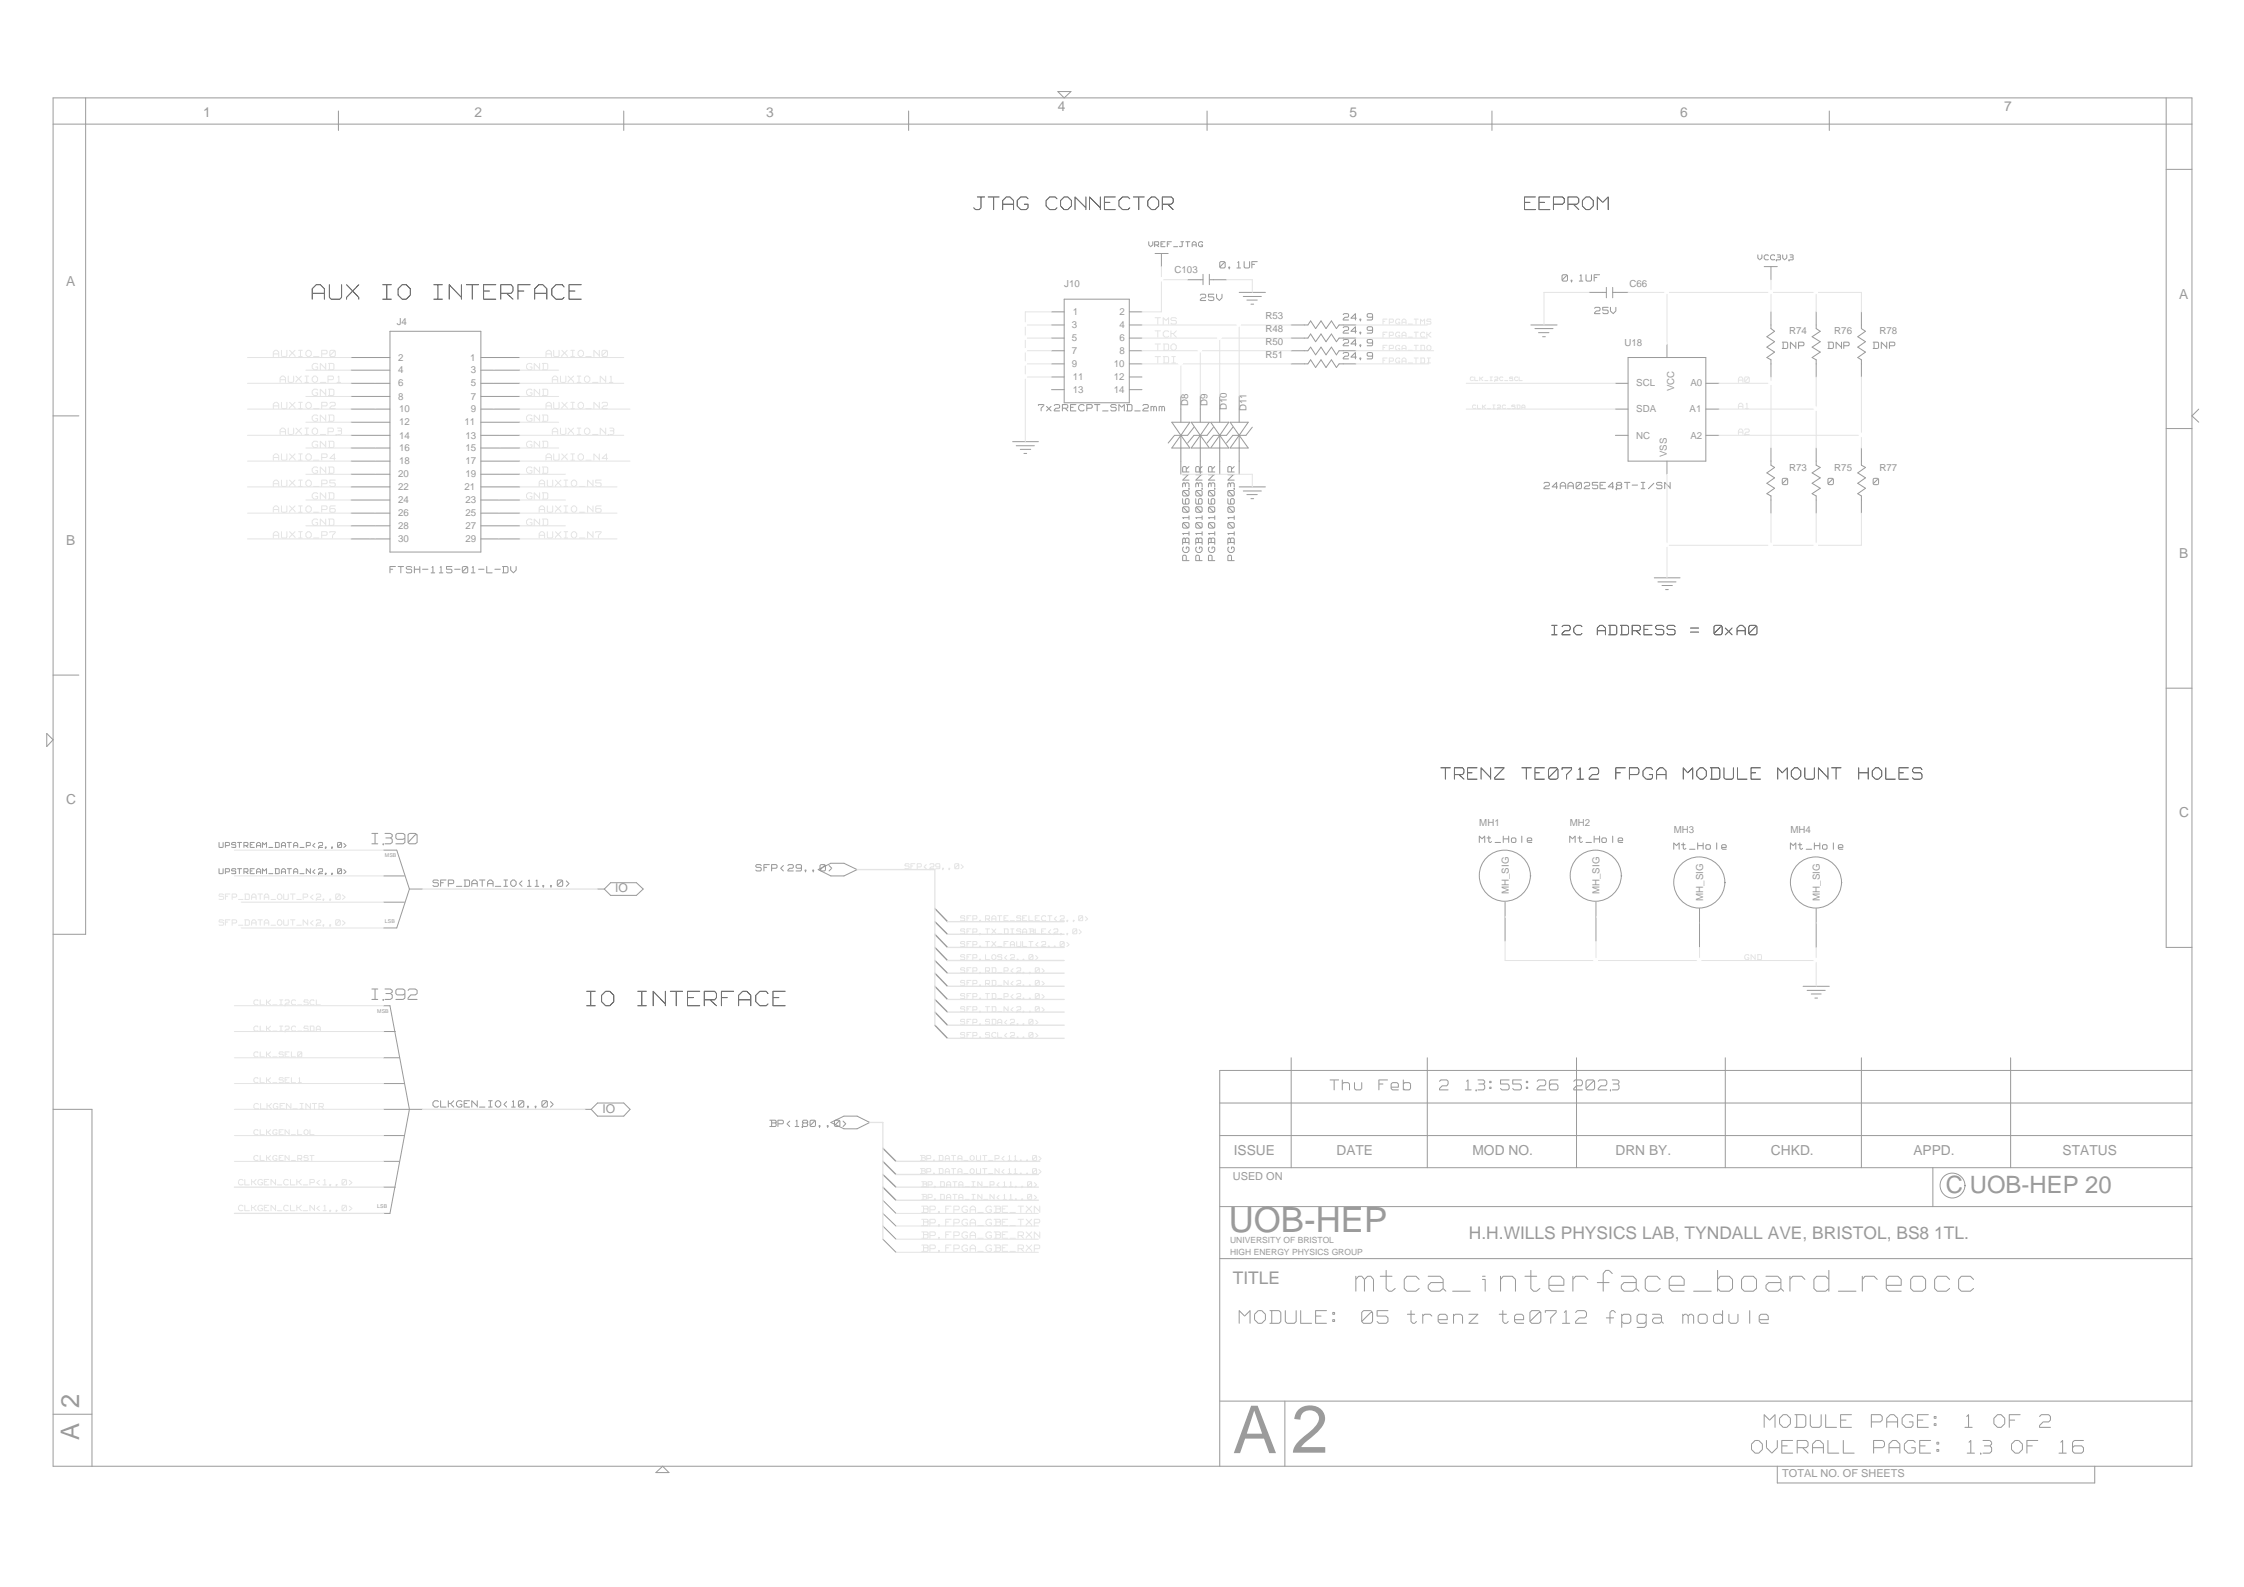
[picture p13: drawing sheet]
<svg xmlns="http://www.w3.org/2000/svg" width="420mm" height="297mm" viewBox="0 0 420 297" stroke-linecap="round" stroke-linejoin="round" font-family="sans-serif">
<defs><g id="words">
<text font-size="12.6" fill="#9a9a9a" x="241.8" y="271.9">2</text>
<text font-size="12.4" fill="#9a9a9a" x="230.8" y="272">A</text>
<text font-size="7.7" fill="#fff" x="253.9" y="242.3">mtca_interface_board_reocc</text>
<text font-size="6.5" fill="#9a9a9a" x="230.1" y="230.7">UOB-HEP</text>
<g font-size="5.4" fill="#fff">
<text x="58.5" y="56.5">AUX IO INTERFACE</text>
<text x="109.8" y="188.8">IO INTERFACE</text>
</g>
<g font-size="4.8" fill="#fff">
<text x="232" y="248.1">MODULE:</text>
<text x="254.4" y="248.1">05 trenz te0712 fpga module</text>
<text x="330.3" y="267.6">MODULE PAGE: 1 OF 2</text>
<text x="327.9" y="272.4">OVERALL</text>
<text x="350.3" y="272.4">PAGE: 13 OF 16</text>
</g>
<g font-size="4.8" fill="#9a9a9a">
<text x="14.9" y="263.5" transform="rotate(-90 14.9 263.5)">2</text>
<text x="14.9" y="269.5" transform="rotate(-90 14.9 269.5)">A</text>
</g>
<g font-size="4.6" fill="#fff">
<text x="182.3" y="39.6">JTAG</text>
<text x="195.9" y="39.6">CONNECTOR</text>
<text x="285.4" y="39.6">EEPROM</text>
</g>
<text font-size="4.5" fill="#9a9a9a" x="364.4" y="223.4">C UOB-HEP 20</text>
<text font-size="4.2" fill="#fff" x="269.8" y="146.3">TRENZ TE0712 FPGA MODULE MOUNT HOLES</text>
<g font-size="3.9" fill="#fff">
<text x="69.6" y="158.3">I390</text>
<text x="69.6" y="187.4">I392</text>
</g>
<g font-size="3.7" fill="#fff">
<text x="249" y="204.3">Thu Feb</text>
<text x="268.8" y="204.3">2 13:55:26 2023</text>
</g>
<g font-size="3.6" fill="#fff">
<text x="290.5" y="119.2">I2C ADDRESS</text>
<text x="315.9" y="119.2">= 0xA0</text>
</g>
<g font-size="3.3" fill="#9a9a9a">
<text x="275" y="231.9">H.H.WILLS PHYSICS LAB, TYNDALL AVE, BRISTOL, BS8 1TL.</text>
<text x="230.8" y="240.3">TITLE</text>
</g>
<g font-size="2.6" fill="#9a9a9a">
<text x="38" y="21.9">1</text>
<text x="88.8" y="21.9">2</text>
<text x="143.5" y="21.9">3</text>
<text x="198.1" y="20.7">4</text>
<text x="252.7" y="21.9">5</text>
<text x="314.6" y="21.9">6</text>
<text x="375.3" y="20.7">7</text>
<text x="12.4" y="53.5">A</text>
<text x="408" y="55.9">A</text>
<text x="12.4" y="102">B</text>
<text x="408" y="104.4">B</text>
<text x="12.4" y="150.6">C</text>
<text x="408" y="152.9">C</text>
<text x="231" y="216.1">ISSUE</text>
<text x="250.2" y="216.1">DATE</text>
<text x="275.7" y="216.1">MOD NO.</text>
<text x="302.5" y="216.1">DRN BY.</text>
<text x="331.6" y="216.1">CHKD.</text>
<text x="358.3" y="216.1">APPD.</text>
<text x="386.2" y="216.1">STATUS</text>
</g>
<g font-size="2.5" fill="#fff">
<text x="222.7" y="104.9" transform="rotate(-90 222.7 104.9)">PGB1010603NR</text>
<text x="225.2" y="104.9" transform="rotate(-90 225.2 104.9)">PGB1010603NR</text>
<text x="227.5" y="104.9" transform="rotate(-90 227.5 104.9)">PGB1010603NR</text>
<text x="231.2" y="104.9" transform="rotate(-90 231.2 104.9)">PGB1010603NR</text>
</g>
<g font-size="2.4" fill="#fff">
<text x="228.4" y="50.4">0.1UF</text>
<text x="292.5" y="52.9">0.1UF</text>
<text x="224.7" y="56.5">25V</text>
<text x="298.6" y="59">25V</text>
<text x="251.5" y="62.6">24.9</text>
<text x="251.5" y="60.1">24.9</text>
<text x="251.5" y="65">24.9</text>
<text x="333.7" y="65.5">DNP</text>
<text x="342.3" y="65.5">DNP</text>
<text x="350.7" y="65.5">DNP</text>
<text x="251.5" y="67.4">24.9</text>
<text x="194.4" y="77.2">7x2RECPT_SMD_2mm</text>
<text x="289.1" y="91.7">24AA025E48T-I/SN</text>
<text x="333.7" y="91">0</text>
<text x="342.3" y="91">0</text>
<text x="350.7" y="91">0</text>
<text x="73" y="107.5">FTSH-115-01-L-DV</text>
<text x="277" y="157.9">Mt_Hole</text>
<text x="293.9" y="157.9">Mt_Hole</text>
<text x="313.4" y="159.2">Mt_Hole</text>
<text x="335.2" y="159.2">Mt_Hole</text>
<text x="81.1" y="166.1">SFP_DATA_IO&lt;11..0&gt;</text>
<text x="141.5" y="163.3">SFP&lt;29..0&gt;</text>
<text x="81.1" y="207.5">CLKGEN_IO&lt;10..0&gt;</text>
<text x="144.1" y="211.1">BP&lt;180..0&gt;</text>
</g>
<g font-size="2.3" fill="#9a9a9a">
<text x="115.2" y="167">IO</text>
<text x="112.8" y="208.2">IO</text>
</g>
<g font-size="2" fill="#9a9a9a">
<text x="230.8" y="220.9">USED ON</text>
<text x="333.7" y="276.5">TOTAL NO. OF SHEETS</text>
</g>
<g font-size="1.9" fill="#fff">
<text x="215.1" y="46.3">VREF_JTAG</text>
<text x="329.1" y="48.8">VCC3V3</text>
<text x="41" y="158.8">UPSTREAM_DATA_P&lt;2..0&gt;</text>
<text x="41" y="163.7">UPSTREAM_DATA_N&lt;2..0&gt;</text>
</g>
<g font-size="1.8" fill="#969696">
<text x="199.3" y="53.6">J10</text>
<text x="219.9" y="51.2">C103</text>
<text x="305.1" y="53.6">C66</text>
<text x="236.9" y="59.6">R53</text>
<text x="74.3" y="60.9">J4</text>
<text x="236.9" y="64.5">R50</text>
<text x="236.9" y="62.1">R48</text>
<text x="304.2" y="64.7">U18</text>
<text x="335" y="62.6">R74</text>
<text x="343.4" y="62.6">R76</text>
<text x="351.9" y="62.6">R78</text>
<text x="236.9" y="66.9">R51</text>
<text x="222.5" y="76.1" transform="rotate(-90 222.5 76.1)">D8</text>
<text x="226.1" y="76.1" transform="rotate(-90 226.1 76.1)">D9</text>
<text x="229.7" y="76.8" transform="rotate(-90 229.7 76.8)">D10</text>
<text x="233.4" y="77" transform="rotate(-90 233.4 77)">D11</text>
<text x="335" y="88.1">R73</text>
<text x="343.4" y="88.1">R75</text>
<text x="351.9" y="88.1">R77</text>
<text x="277" y="154.6">MH1</text>
<text x="293.9" y="154.6">MH2</text>
<text x="313.4" y="155.8">MH3</text>
<text x="335.2" y="155.8">MH4</text>
</g>
<g font-size="1.8" fill="#9a9a9a">
<text x="200.9" y="59">1</text>
<text x="209.6" y="59">2</text>
<text x="200.7" y="63.9">5</text>
<text x="200.7" y="61.4">3</text>
<text x="209.6" y="61.4">4</text>
<text x="209.6" y="63.9">6</text>
<text x="74.5" y="67.5">2</text>
<text x="74.5" y="69.9">4</text>
<text x="88" y="67.5">1</text>
<text x="88.2" y="69.9">3</text>
<text x="200.7" y="68.7">9</text>
<text x="200.7" y="66.2">7</text>
<text x="200.9" y="71.2">11</text>
<text x="208.6" y="68.7">10</text>
<text x="208.6" y="71.2">12</text>
<text x="209.6" y="66.2">8</text>
<text x="74.5" y="72.3">6</text>
<text x="74.5" y="74.8">8</text>
<text x="74.7" y="77.2">10</text>
<text x="88.2" y="72.3">5</text>
<text x="88.2" y="77.2">9</text>
<text x="88.2" y="74.8">7</text>
<text x="200.9" y="73.5">13</text>
<text x="208.6" y="73.5">14</text>
<text x="306.4" y="72.3">SCL</text>
<text x="306.4" y="77.2">SDA</text>
<text x="313.5" y="73.3" transform="rotate(-90 313.5 73.3)">VCC</text>
<text x="316.3" y="77.2">A1</text>
<text x="316.5" y="72.3">A0</text>
<text x="74.7" y="79.6">12</text>
<text x="74.7" y="82.1">14</text>
<text x="87" y="79.6">11</text>
<text x="87.2" y="82.1">13</text>
<text x="306.4" y="82.1">NC</text>
<text x="316.5" y="82.1">A2</text>
<text x="74.5" y="89.4">20</text>
<text x="74.7" y="84.4">16</text>
<text x="74.7" y="86.9">18</text>
<text x="87.2" y="84.4">15</text>
<text x="87.2" y="86.9">17</text>
<text x="87.2" y="89.4">19</text>
<text x="312.1" y="85.5" transform="rotate(-90 312.1 85.5)">VSS</text>
<text x="74.5" y="91.7">22</text>
<text x="74.5" y="94.2">24</text>
<text x="87" y="91.7">21</text>
<text x="87.2" y="94.2">23</text>
<text x="74.5" y="96.6">26</text>
<text x="74.5" y="99">28</text>
<text x="74.5" y="101.5">30</text>
<text x="87.2" y="96.6">25</text>
<text x="87.2" y="99">27</text>
<text x="87.2" y="101.5">29</text>
<text x="282.5" y="167.3" transform="rotate(-90 282.5 167.3)">MH_SIG</text>
<text x="299.5" y="167.3" transform="rotate(-90 299.5 167.3)">MH_SIG</text>
<text x="318.9" y="168.6" transform="rotate(-90 318.9 168.6)">MH_SIG</text>
<text x="340.7" y="168.6" transform="rotate(-90 340.7 168.6)">MH_SIG</text>
</g>
<g font-size="1.8" fill="#fff">
<text x="213.4" y="58.1">2</text>
<text x="196" y="60.6">3</text>
<text x="196" y="63">5</text>
<text x="196" y="65.5">7</text>
<text x="213.4" y="60.6">4</text>
<text x="213.4" y="63">6</text>
<text x="213.4" y="65.5">8</text>
<text x="312.1" y="64.8" transform="rotate(-90 312.1 64.8)">8</text>
<text x="69.8" y="66.7">2</text>
<text x="69.8" y="69.1">4</text>
<text x="69.8" y="71.5">6</text>
<text x="92" y="69.1">3</text>
<text x="92" y="71.5">5</text>
<text x="92.2" y="66.7">1</text>
<text x="196" y="67.9">9</text>
<text x="213.6" y="67.9">10</text>
<text x="213.6" y="70.3">12</text>
<text x="301.5" y="71.5">6</text>
<text x="68.8" y="76.4">10</text>
<text x="69.8" y="73.9">8</text>
<text x="92" y="76.4">9</text>
<text x="194.9" y="72.8">13</text>
<text x="213.6" y="72.8">14</text>
<text x="301.5" y="76.4">5</text>
<text x="321.3" y="76.4">2</text>
<text x="68.8" y="83.7">16</text>
<text x="92.2" y="81.2">13</text>
<text x="92.2" y="83.7">15</text>
<text x="321.3" y="81.2">3</text>
<text x="313.5" y="89.4" transform="rotate(-90 313.5 89.4)">4</text>
<text x="68.8" y="91">22</text>
<text x="68.8" y="93.3">24</text>
<text x="92" y="91">21</text>
<text x="92" y="93.3">23</text>
<text x="68.8" y="98.2">28</text>
<text x="68.8" y="100.6">30</text>
<text x="92" y="98.2">27</text>
<text x="92" y="100.6">29</text>
<text x="283.2" y="172.2" transform="rotate(-90 283.2 172.2)">1</text>
<text x="300.2" y="172.2" transform="rotate(-90 300.2 172.2)">1</text>
<text x="319.6" y="173.3" transform="rotate(-90 319.6 173.3)">1</text>
<text x="341.4" y="173.3" transform="rotate(-90 341.4 173.3)">1</text>
</g>
<g font-size="1.6" fill="#9a9a9a">
<text x="230.3" y="232.7">UNIVERSITY OF BRISTOL</text>
<text x="230.3" y="234.8">HIGH ENERGY PHYSICS GROUP</text>
</g>
<g font-size="1" fill="#9a9a9a">
<text x="72.1" y="160.5">MSB</text>
<text x="72.1" y="172.8">LSB</text>
<text x="70.6" y="189.6">MSB</text>
<text x="70.6" y="226">LSB</text>
</g>
</g></defs>
<g fill="none" stroke="#9a9a9a" stroke-width=".25">
<path d="M175 170l2.4 2.5M175 172.5l2.4 2.4M175 174.9l2.4 2.4M175 177.3l2.4 2.5M175 179.8l2.4 2.4M175 182.2l2.4 2.4M175 184.6l2.4 2.5M175 187.1l2.4 2.3M175 189.4l2.4 2.5M175 191.9l2.4 2.4M165.3 219.8l2.5 2.4M165.3 217.4l2.5 2.4"/>
<path d="M165.3 214.9l2.5 2.5M165.3 222.2l2.5 2.5"/>
</g>
<g fill="none" stroke="#9a9a9a" stroke-width=".19">
<path d="M9.9 18.3h400.5v256.1h-400.5zM16 18.3v156.6h-6.1M198.1 17.1h2.4l-1.2 1.2zM405.6 18.3v159h4.8M9.9 23.2h400.5M63.4 20.8v3.6M116.8 20.8v3.6M170.1 20.8v3.6M226 20.8v3.6M279.3 20.8v3.6M342.5 20.8v3.6M405.6 31.7h4.8"/>
<path d="M196.9 58.4h2.4M199.3 56h12.1v19.4h-12.1zM211.4 58.4h2.4M216.3 47.4h2.4M217.5 47.4v2.5M222.4 52.4h2.8M225.2 51.3v2M226.4 52.4h3.2M226.4 51.3v2M232 54.7h4.9M232.8 55.5h3.4M233.5 56.2h1.9"/>
<path d="M234.2 56.9h.5M297.6 54.7h3.2M300.8 53.8v1.9M302 54.7h2.8M302 53.8v1.9M330.3 49.9h2.5M331.6 49.9v2.5M331.6 58.4v3.1l.7 .5-1.5 1 1.5 1-1.5 1 1.5 .9-1.5 1 .8 .4v3.3M340.1 58.4v3.1l.7 .5-1.5 1 1.5 1-1.5 1 1.5 .9-1.5 1 .8 .4v3.3M348.5 58.4v3.1l.8 .5-1.5 1 1.5 1-1.5 1 1.5 .9-1.5 1 .7 .4v3.3M9.9 77.8h4.9M65.7 79h7.3"/>
<path d="M65.7 71.7h7.3M65.7 76.6h7.3M65.7 66.9h7.3M65.7 74.2h7.3M65.7 69.3h7.3M73 62h17v41.3h-17zM90 79h7.3M90 71.7h7.3M90 76.6h7.3M90 66.9h7.3M90 74.2h7.3M90 69.3h7.3"/>
<path d="M196.9 60.8h2.4M196.9 65.7h2.4M196.9 68.1h2.4M196.9 63.3h2.4M196.9 72.9h2.4M196.9 70.6h2.4M211.4 60.8h2.4M211.4 65.7h2.4M211.4 68.1h2.4M211.4 63.3h2.4M211.4 72.9h2.4M211.4 70.6h2.4"/>
<path d="M219.4 79h3.4l-1.7 2.5zM221.1 74.2v4.8M223 79h3.4l-1.7 2.5zM223.6 80l-1.2 1.5h-2.5l-1.2 1.4M224.7 74.2v4.8M226.7 79h3.4l-1.7 2.5zM227.2 80l-1.2 1.5h-2.4l-1.2 1.4M228.4 74.2v4.8M230.3 79h3.4l-1.7 2.5zM230.8 80l-1.2 1.5h-2.4l-1.2 1.4M232 74.2v4.8M234.5 80l-1.2 1.5h-2.5l-1.2 1.4"/>
<path d="M241.8 60.8h3.1l.5-.7 .9 1.4 1-1.4 1 1.4 1-1.4 .9 1.4 .5-.7h3.2M241.8 65.7h3.1l.5-.7 .9 1.4 1-1.4 1 1.4 1-1.4 .9 1.4 .5-.7h3.2M241.8 68.1h3.1l.5-.8 .9 1.5 1-1.5 1 1.5 1-1.5 .9 1.5 .5-.7h3.2M241.8 63.3h3.1l.5-.8 .9 1.5 1-1.5 1 1.5 1-1.5 .9 1.5 .5-.7h3.2M286.6 60.8h4.9M287.4 61.5h3.4M288.1 62.3h1.9M288.8 63h.5M302.5 71.7h2.3M302.5 76.6h2.3M304.8 66.9h14.6v19.4h-14.6zM312.1 64.5v2.4"/>
<path d="M319.4 71.7h2.5M319.4 76.6h2.5M411.7 76.6l-1.3 1.2 1.3 1.2M65.7 81.5h7.3M65.7 83.9h7.3M65.7 86.3h7.3M65.7 98.4h7.3M65.7 96h7.3M65.7 93.6h7.3M65.7 91.1h7.3M65.7 88.8h7.3M90 81.5h7.3"/>
<path d="M90 83.9h7.3M90 86.3h7.3M90 98.4h7.3M90 96h7.3M90 93.6h7.3M90 91.1h7.3M90 88.8h7.3M189.6 82.7h4.8M190.3 83.4h3.4M191 84.1h2M191.7 84.9h.5M221.1 81.5v7.3"/>
<path d="M221.1 81.5l1.7 2.4h-3.4zM224.7 81.5l1.7 2.4h-3.4zM224.7 81.5v7.3M228.4 81.5v7.3M228.4 81.5l1.7 2.4h-3.4zM232 81.5l1.7 2.4h-3.4zM232 81.5v7.3M232 91.1h4.9M232.8 91.9h3.4M233.5 92.6h1.9M234.2 93.3h.5M302.5 81.5h2.3"/>
<path d="M312.1 86.3v2.5M319.4 81.5h2.5M331.6 83.9v3.2l.7 .4-1.5 1 1.5 .9-1.5 1.1 1.5 .9-1.5 1 .8 .4v3.2M340.1 83.9v3.2l.7 .4-1.5 1 1.5 .9-1.5 1.1 1.5 .9-1.5 1 .8 .4v3.2M348.5 83.9v3.2l.8 .4-1.5 1 1.5 .9-1.5 1.1 1.5 .9-1.5 1 .7 .4v3.2M405.6 80.2h4.8M65.7 100.9h7.3M90 100.9h7.3M309.7 108.2h4.9M310.4 108.9h3.4M311.2 109.6h1.9M311.9 110.4h.5"/>
<path d="M8.8 137.3l1.1 1.2-1.1 1.2zM9.9 126.4h4.9M405.6 128.8h4.8M71.8 159.1h2.5l2.4 7.3M71.8 163.9h3.9M71.8 168.9h3.9M76.7 166.4h2.4M76.7 166.4l-2.4 7.3h-2.5M111.9 166.4h1.2M114.3 165.2h4.9l1.2 1.2-1.2 1.2h-4.9l-1.2-1.2zM153.2 162.8l2.4-1.2h2.4l2.5 1.2-2.5 1.1h-2.4zM281.8 168.9v7.2"/>
<path d="M298.8 168.9v7.2M318.2 170v7.3M340.1 170v7.3M71.8 188.2h1.2l3.7 19.4-3.7 19.5h-1.2M71.8 193.1h2.2M71.8 198h3M241.8 198v20.6M267.2 198v20.6M295.2 198v20.6M323 198v20.6M337.6 184.6h4.9M338.4 185.4h3.3"/>
<path d="M339.1 186h1.9M339.8 186.8h.5M348.5 198v20.6M376.5 198v20.6M9.9 207.6h7.3v66.8M71.8 207.6h7.3M71.8 212.5h3.9M71.8 202.8h3.9M71.8 217.4h3M109.5 207.6h1.2M110.7 207.6l1.2-1.1h4.9l1.2 1.1-1.2 1.3h-4.9zM155.6 210.1l2.4-1.2h2.5l2.3 1.2-2.3 1.2h-2.5z"/>
<path d="M228.4 212.5h182M228.4 206.5h182M228.4 218.6h182M361.9 218.6v7.2M410.4 200.4h-182v74M71.8 222.2h2.2M165.3 224.7l2.5 2.4M165.3 227.1l2.5 2.4M165.3 229.5l2.5 2.4M165.3 231.9l2.5 2.5M228.4 235.6h182M228.4 225.8h182"/>
<path d="M9.9 264.7h7.3M122.8 275.6l1.3-1.2 1.2 1.2zM228.4 262.2h182M240.6 262.2v12.2M332.8 274.4v3.2h59.4v-3.2"/>
</g>
<g fill="none" stroke="#969696" stroke-width=".19">
<path d="M215.1 45.8l.2 .3M215.1 45.2v.6M215.8 45.2v.6M215.8 45.8l-.4 .4M216.2 45.2h.6M216.2 45.3v.9M216.3 45.8h.5M216.6 45.9l.3 .3M216.9 45.2v.2M216.9 45.7v.1M216.9 45.5v.1M217.4 45.2h.7"/>
<path d="M217.4 45.3v.9M217.5 46.2h.6M217.5 45.7h.2M218.6 45.2h.7M218.6 45.3v.9M218.6 45.7h.3M219.7 46.2h.8M220.8 46.1l.1 .1M221 46.2h.1M221.1 45.2h.5M221.4 45.3v.7M221.4 46.1l-.2 .1"/>
<path d="M222 45.2h.8M222.4 45.3v.9M223.2 45.6v.6M223.3 45.8h.6M223.5 45.2l-.3 .3M223.6 45.2h.1M223.7 45.2l.3 .3M224 45.6v.6M224.4 45.6v.2M224.4 45.9l.3 .3M224.7 45.2l-.3 .3M224.7 45.2h.3"/>
<path d="M224.7 46.2h.3M224.7 56.2v.1M224.8 56.3h1M224.9 45.8h.2M224.9 55.1l-.2 .1M225 55.1h.5M225.1 45.2l.1 .2M225.1 55.7l-.4 .4M225.2 46.1l-.1 .1M225.2 45.8v.2M225.2 55.7h.3M225.6 55.1l.2 .1"/>
<path d="M225.8 55.3v.2M225.8 55.6l-.2 .1M226.3 55.1v.5M226.3 56.1l.1 .2M226.3 55.6h.7M226.3 55.1h1M226.5 56.3h.5M227.1 55.6l.2 .1M227.3 56.1l-.2 .2M227.3 55.8v.2M227.8 55.7l.4 .5M227.8 55.1v.6"/>
<path d="M228.4 50l.1 .2M228.4 49.2v.7M228.5 49l-.1 .1M228.6 50.2h.5M228.6 49h.5M228.8 55.1v.6M228.8 55.7l-.5 .6M229.1 49.2l-.6 .7M229.2 49.1h.1M229.2 49l.2 .1M229.4 50l-.2 .2M229.4 49.2v.7"/>
<path d="M230.1 50.1v.1M230.1 50h.1M230.2 50.2h.1M230.2 50v.2M231.6 50.2h.7M231.9 49l-.1 .1M231.9 49.1v1M233 50l.1 .2M233 49v.9M233.2 50.2h.5M234 50l-.2 .2M234 49v.9"/>
<path d="M234.4 49h1M234.4 49.1v1.1M234.5 49.5h.4M251.5 59.8v.1M251.6 59.9h.9M251.7 58.7l-.2 .2M251.7 58.7h.6M251.8 59.4l-.3 .3M251.9 59.4h.4M252.3 58.7l.2 .2M252.5 59v.1M252.5 59.2l-.2 .2"/>
<path d="M253 59.6h.9M253.8 58.7l-.9 .9M253.8 58.8v1.1M254.6 59.8v.1M254.6 59.7h.1M254.7 59.9h.1M254.8 59.7v.2M256 59v.1M256 59.2l.2 .2M256 59.9h.7M256.2 58.7l-.2 .2M256.2 58.7h.5"/>
<path d="M256.2 59.4h.5M256.8 58.7l.2 .2M256.9 59.3l-.1 .1M257 59v.6M257 59.7l-.2 .2M292.5 52.4l.1 .2M292.5 51.7v.7M292.6 51.4l-.1 .2M292.7 52.6h.5M292.7 51.4h.5M293.2 51.7l-.6 .7M293.3 51.6h.1"/>
<path d="M293.3 51.4l.2 .2M293.5 52.4l-.2 .2M293.5 51.7v.7M294.2 52.4h.1M294.2 52.5v.1M294.3 52.6h.1M294.3 52.4v.2M295.7 52.6h.7M296 51.4l-.1 .2M296 51.5v1M297 52.4l.1 .2M297 51.4v1"/>
<path d="M297.2 52.6h.5M298 52.4l-.2 .2M298 51.4v1M298.5 51.4h1M298.5 51.5v1.1M298.6 51.9h.4M298.6 58.6v.1M298.7 58.7h.9M298.7 57.5l-.1 .2M298.8 57.5h.5M298.9 58.2l-.3 .3M299 58.2h.3"/>
<path d="M299.4 57.5l.2 .2M299.6 57.8v.1M299.6 58l-.2 .2M300.1 58.5l.2 .2M300.1 57.5v.5M300.2 58h.7M300.2 57.5h.9M300.3 58.7h.6M300.9 58l.2 .2M301.1 58.5l-.2 .2M301.1 58.3v.2M301.5 58.2l.5 .4"/>
<path d="M301.5 57.5v.6M302.5 57.5v.6M302.5 58.2l-.5 .5M329.1 48.3l.3 .2M329.1 47.7v.5M329.9 47.7v.5M329.9 48.3l-.4 .3M330.3 48v.3M330.3 48.4l.3 .2M330.6 47.7l-.3 .3M330.7 48.6h.2M330.7 47.7h.2"/>
<path d="M331 47.7l.1 .2M331.1 48.5l-.1 .1M331.5 48v.3M331.5 48.4l.3 .2M331.8 47.7l-.3 .3M331.8 48.6h.3M331.8 47.7h.3M332.2 47.7l.1 .2M332.3 48.5l-.1 .1M332.6 48.6h.1M332.8 48.6h.4M332.8 47.7h.4"/>
<path d="M332.9 48.1h.3M333.3 47.7l.1 .2M333.4 48.2v.1M333.4 48.4v.1M333.4 48.5l-.1 .1M333.4 48l-.1 .1M333.8 48.3l.2 .2M333.8 47.7v.5M334.6 47.7v.5M334.6 48.3l-.5 .3M335 48.6h.1M335.1 48.6h.5"/>
<path d="M335.1 47.7h.5M335.2 48.1h.4M335.7 47.7v.2M335.7 48.2v.1M335.7 48.4v.1M335.7 48.5v.1M335.7 48v.1M194.4 75.7v.2M194.5 75.7h.9M194.9 76.5v.4M195.4 76l-.5 .4M195.4 75.7v.2"/>
<path d="M196 76.1l.8 .8M196.8 76.1l-.8 .8M197.4 76.8v.1M197.5 76.9h.9M197.6 75.7l-.2 .2M197.6 75.7h.6M197.7 76.4l-.3 .3M197.8 76.4h.4M198.2 75.7l.2 .2M198.4 76v.1M198.4 76.2l-.2 .2M198.9 75.7h.8"/>
<path d="M198.9 75.8v1.1M199 76.4h.7M199.5 76.5l.4 .4M199.8 75.7l.1 .2M199.9 76.2l-.1 .2M199.9 76v.1M200.4 75.7h1.1M200.4 75.8v1.1M200.5 76.2h.4M200.5 76.9h1M202 76.1v.4M202 76.6l.3 .3"/>
<path d="M202.3 75.7l-.3 .4M202.4 75.7h.3M202.4 76.9h.3M202.8 75.7l.2 .2M203 76.7l-.2 .2M203.5 75.7h.7M203.5 75.8v1.1M203.6 76.4h.6M204.3 75.7l.2 .2M204.5 76.2l-.2 .2M204.5 76v.1M204.9 75.7h1"/>
<path d="M205.4 75.8v1.1M206.5 76.9h1M208 76.7l.1 .2M208 75.9v.1M208 76.1l.1 .1M208.1 75.7v.1M208.2 75.7h.5M208.2 76.2h.5M208.2 76.9h.5M208.8 75.7l.2 .2M208.8 76.2l.2 .2M209 76.5v.2"/>
<path d="M209 76.7l-.2 .2M209.5 75.7l.4 .4M209.5 75.8v1.1M210.5 75.8v1.1M210.5 75.7l-.5 .5M210.9 75.7h.8M210.9 76.9h.8M211.1 75.8v1M211.8 75.7l.2 .2M212 76v.7M212 76.7l-.2 .2M212.5 76.9h1"/>
<path d="M214 76.8v.1M214.1 76.9h.9M214.2 75.7l-.2 .2M214.2 75.7h.5M214.3 76.4l-.3 .3M214.4 76.4h.3M214.8 75.7l.2 .2M215 76v.1M215 76.2l-.2 .2M215.5 76.1v.8M215.7 76.1h-.1M215.8 76.1h.1"/>
<path d="M215.9 76.1l.1 .1M216 76.3v.6M216.2 76.1h-.1M216.3 76.1h.1M216.4 76.1l.1 .1M216.5 76.3v.6M217 76.1v.8M217.2 76.1h-.1M217.3 76.1h.1M217.5 76.1v.1M217.5 76.3v.6M217.7 76.1h-.1"/>
<path d="M217.8 76.1h.1M218 76.1l.1 .1M218.1 76.3v.6M251.5 62.3h.1M251.5 64.6v.1M251.5 67.1v.1M251.6 64.7h.9M251.6 62.3h.9M251.6 67.2h.9M251.7 61.2l-.2 .1M251.7 66l-.2 .2M251.7 63.5l-.2 .2"/>
<path d="M251.7 61.2h.6M251.7 66h.6M251.7 63.5h.6M251.8 61.8l-.3 .4M251.8 66.7l-.3 .3M251.8 64.2l-.3 .3M251.9 61.8h.4M251.9 66.7h.4M251.9 64.2h.4M252.3 61.2l.2 .1M252.3 66l.2 .2M252.3 63.5l.2 .2"/>
<path d="M252.5 61.4v.2M252.5 63.8v.2M252.5 66.2v.2M252.5 61.7l-.2 .1M252.5 66.5l-.2 .2M252.5 64l-.2 .2M253 62h.9M253 66.8h.9M253 64.4h.9M253.8 63.5l-.9 .9M253.8 61.2l-.9 .8M253.8 66l-.9 .8"/>
<path d="M253.8 61.2v1.1M253.8 63.6v1.1M253.8 66.1v1.1M254.6 62.2h.1M254.6 62.3h.1M254.6 64.6v.1M254.6 67.1v.1M254.6 67h.1M254.6 64.5h.1M254.7 62.3h.1M254.7 67.2h.1M254.7 64.7h.1"/>
<path d="M254.8 62.2v.1M254.8 64.5v.2M254.8 67v.2M256 64.7h.7M256 61.7l.2 .1M256 61.4v.2M256 63.8v.2M256 66.2v.2M256 66.5l.2 .2M256 64l.2 .2M256 62.3h.7M256 67.2h.7"/>
<path d="M256.2 61.2l-.2 .1M256.2 66l-.2 .2M256.2 63.5l-.2 .2M256.2 61.8h.5M256.2 61.2h.5M256.2 66.7h.5M256.2 66h.5M256.2 64.2h.5M256.2 63.5h.5M256.8 61.2l.2 .1M256.8 66l.2 .2M256.8 63.5l.2 .2"/>
<path d="M256.9 61.8h-.1M256.9 66.6l-.1 .1M256.9 64.1l-.1 .1M257 67l-.2 .2M257 61.4v.7M257 63.8v.7M257 66.2v.7M257 62.2l-.2 .1M257 64.5l-.2 .2M333.7 64h.8M333.7 65.2h.8M333.9 64.1v1"/>
<path d="M334.6 64l.1 .2M334.7 64.3v.7M334.7 65.1l-.1 .1M335.2 64l1 1M335.2 64.1v1.1M336.2 64v1.2M336.8 64h.7M336.8 64.1v1.1M336.8 64.7h.7M337.6 64l.2 .2M337.8 64.5l-.2 .2M337.8 64.3v.2"/>
<path d="M342.3 64h.7M342.3 65.2h.7M342.4 64.1v1M343.1 64l.2 .2M343.3 64.3v.7M343.3 65.1l-.2 .1M343.8 64l.9 1M343.8 64.1v1.1M344.8 64v1.2M345.2 64h.8M345.2 64.1v1.1M345.3 64.7h.7"/>
<path d="M346.1 64l.1 .2M346.2 64.5l-.1 .2M346.2 64.3v.2M350.7 64h.8M350.7 65.2h.8M350.9 64.1v1M351.6 64l.1 .2M351.7 64.3v.7M351.7 65.1l-.1 .1M352.2 64l1 1M352.2 64.1v1.1M353.3 64v1.2"/>
<path d="M353.8 64h.7M353.8 64.1v1.1M353.9 64.7h.6M354.6 64l.2 .2M354.8 64.5l-.2 .2M354.8 64.3v.2M221.4 87.6v.7M221.4 90.6v.5M221.4 92.1v.5M221.4 93.3v.8M221.4 95.1v.5M221.4 98.1v.5"/>
<path d="M221.4 92.7l.2 .1M221.4 94.2l.2 .2M221.4 95.7l.2 .2M221.4 96.9l.2 .2M221.4 98.7l.2 .1M221.4 99.9l.2 .1M221.4 88.8h1.2M221.5 88.3h1.1M221.5 89.9h1.1M221.5 96.9h1M221.5 99.9h1M221.6 87.3l-.2 .2"/>
<path d="M221.6 90.4l-.2 .1M221.6 91.9v.1M221.6 94.9v.1M221.6 97.9v.1M221.6 91.8l-.2 .2M221.6 94.9l-.2 .1M221.6 97.8l-.2 .2M221.7 90.4h.1M221.7 87.3h.2M221.7 91.8h.7M221.7 92.8h.7M221.7 94.4h.7"/>
<path d="M221.7 94.9h.7M221.7 95.9h.7M221.7 97.8h.7M221.7 98.8h.7M221.7 95.1l.7 .7M221.7 92.1l.7 .6M221.7 98.1l.7 .7M221.8 90.4l.1 .1M221.9 87.3l.2 .2M221.9 90.6v.5M221.9 93.6v.5M221.9 94.2l.1 .1"/>
<path d="M222.1 87.6v.7M222.1 90.4l-.1 .1M222.1 93.3l-.2 .2M222.2 90.4h.2M222.2 93.3h.2M222.4 88.9l-1 1M222.5 94.9l.1 .1M222.5 90.4l.1 .1M222.5 91.8l.1 .2M222.5 93.3l.1 .2M222.5 97.8l.1 .2M222.6 91.4h.1"/>
<path d="M222.6 94.2l-.1 .2M222.6 98.7l-.1 .1M222.6 87.3l-.4 .4M222.6 90.6v.5M222.6 92.1v.5M222.6 93.6v.5M222.6 95.1v.5M222.6 96.6v.6M222.6 98.1v.5M222.6 99.5v.7M222.6 92.7l-.1 .1M222.6 95.7l-.1 .2"/>
<path d="M223.9 87.6v.7M223.9 90.6v.5M223.9 92.1v.5M223.9 93.3v.8M223.9 95.1v.5M223.9 98.1v.5M223.9 92.7l.2 .1M223.9 94.2l.2 .2M223.9 95.7l.2 .2M223.9 96.9l.2 .2M223.9 98.7l.2 .1M223.9 99.9l.2 .1"/>
<path d="M223.9 88.8h1.2M224 88.3h1.1M224 89.9h1.1M224 96.9h1M224 99.9h1M224.1 97.8l-.2 .2M224.1 87.3l-.2 .2M224.1 90.4l-.2 .1M224.1 91.9v.1M224.1 94.9v.1M224.1 97.9v.1M224.1 91.8l-.2 .2"/>
<path d="M224.1 94.9l-.2 .1M224.1 90.4h.1M224.1 87.3h.2M224.1 91.8h.7M224.1 92.8h.7M224.1 94.4h.7M224.1 94.9h.7M224.1 95.9h.7M224.1 97.8h.7M224.1 98.8h.7M224.1 92.1l.7 .6M224.1 95.1l.7 .7"/>
<path d="M224.1 98.1l.7 .7M224.2 90.4l.2 .1M224.4 90.6v.5M224.4 93.6v.5M224.4 94.2l.1 .1M224.4 87.3l.2 .2M224.6 87.6v.7M224.6 90.4l-.1 .1M224.6 93.3l-.2 .2M224.7 90.4h.1M224.7 93.3h.1M224.8 88.9l-.9 1"/>
<path d="M224.9 91.8l.2 .2M224.9 94.9l.2 .1M224.9 90.4l.2 .1M224.9 93.3l.2 .2M224.9 97.8l.2 .2M225.1 91.4h.1M225.1 98.7l-.2 .1M225.1 87.3l-.4 .4M225.1 90.6v.5M225.1 92.1v.5M225.1 93.6v.5M225.1 95.1v.5"/>
<path d="M225.1 96.6v.6M225.1 98.1v.5M225.1 99.5v.7M225.1 92.7l-.2 .1M225.1 94.2l-.2 .2M225.1 95.7l-.2 .2M226.3 87.6v.7M226.3 90.6v.5M226.3 92.1v.5M226.3 93.3v.8M226.3 95.1v.5M226.3 98.1v.5"/>
<path d="M226.3 92.7l.1 .1M226.3 94.2l.1 .2M226.3 95.7l.1 .2M226.3 96.9l.1 .2M226.3 98.7l.1 .1M226.3 99.9l.1 .1M226.3 88.8h1.1M226.3 88.3h1.1M226.3 89.9h1.1M226.3 96.9h1.1M226.3 99.9h1.1M226.4 87.3l-.1 .2"/>
<path d="M226.4 90.4l-.1 .1M226.4 91.9v.1M226.4 94.9v.1M226.4 97.9v.1M226.4 91.8l-.1 .2M226.4 94.9l-.1 .1M226.4 97.8l-.1 .2M226.5 90.4h.1M226.5 87.3h.2M226.5 91.8h.7M226.5 92.8h.7M226.5 94.4h.7"/>
<path d="M226.5 94.9h.7M226.5 95.9h.7M226.5 97.8h.7M226.5 98.8h.7M226.5 95.1l.7 .7M226.5 92.1l.7 .6M226.5 98.1l.7 .7M226.6 90.4l.2 .1M226.8 87.3l.1 .2M226.8 90.6v.5M226.8 93.6v.5M226.8 94.2l.1 .1"/>
<path d="M226.9 87.6v.7M226.9 90.4v.1M226.9 93.3l-.1 .2M227 90.4h.2M227 93.3h.2M227.2 88.9l-.9 1M227.3 90.4l.1 .1M227.3 91.8l.1 .2M227.3 93.3l.1 .2M227.3 94.9l.1 .1M227.3 97.8l.1 .2M227.4 91.4h.1"/>
<path d="M227.4 87.3l-.4 .4M227.4 90.6v.5M227.4 92.1v.5M227.4 93.6v.5M227.4 95.1v.5M227.4 96.6v.6M227.4 98.1v.5M227.4 99.5v.7M227.4 92.7l-.1 .1M227.4 94.2l-.1 .2M227.4 95.7l-.1 .2M227.4 98.7l-.1 .1"/>
<path d="M229.9 87.6v.7M229.9 90.6v.5M229.9 92.1v.5M229.9 93.3v.8M229.9 95.1v.5M229.9 98.1v.5M229.9 92.7l.2 .1M229.9 94.2l.2 .2M229.9 95.7l.2 .2M229.9 96.9l.2 .2M229.9 98.7l.2 .1M229.9 99.9l.2 .1"/>
<path d="M229.9 88.8h1.2M230 88.3h1.1M230 89.9h1.1M230 96.9h1M230 99.9h1M230.1 87.3l-.2 .2M230.1 90.4l-.2 .1M230.1 91.9v.1M230.1 94.9v.1M230.1 97.9v.1M230.1 91.8l-.2 .2M230.1 94.9l-.2 .1"/>
<path d="M230.1 97.8l-.2 .2M230.2 90.4h.1M230.2 87.3h.1M230.2 91.8h.6M230.2 92.8h.6M230.2 94.4h.6M230.2 98.1l.6 .7M230.2 94.9h.6M230.2 95.9h.6M230.2 97.8h.6M230.2 98.8h.6M230.2 92.1l.6 .6"/>
<path d="M230.2 95.1l.6 .7M230.2 90.4l.2 .1M230.4 94.2l.1 .1M230.4 87.3l.2 .2M230.4 90.6v.5M230.4 93.6v.5M230.6 87.6v.7M230.6 90.4l-.1 .1M230.6 93.3l-.2 .2M230.7 90.4h.1M230.7 93.3h.1M230.8 88.9l-.9 1"/>
<path d="M230.9 90.4l.2 .1M230.9 91.8l.2 .2M230.9 93.3l.2 .2M230.9 94.9l.2 .1M230.9 97.8l.2 .2M231.1 91.4h.1M231.1 87.3l-.4 .4M231.1 90.6v.5M231.1 92.1v.5M231.1 93.6v.5M231.1 95.1v.5M231.1 96.6v.6"/>
<path d="M231.1 98.1v.5M231.1 99.5v.7M231.1 92.7l-.2 .1M231.1 94.2l-.2 .2M231.1 95.7l-.2 .2M231.1 98.7l-.2 .1M289.1 91.4v.1M289.2 91.5h.9M289.3 90.3l-.2 .2M289.3 90.3h.5M289.4 91l-.3 .3M289.5 91h.3"/>
<path d="M289.9 90.3l.2 .2M290.1 90.5v.2M290.1 90.8l-.2 .2M290.7 91.1h.9M291.5 90.4v1.1M291.5 90.3l-.9 .8M292.1 90.7v.8M292.2 91h.9M292.5 90.3l-.4 .3M292.6 90.3h.1M292.8 90.3l.3 .3M293.1 90.7v.8"/>
<path d="M293.6 90.7v.8M293.7 91h.8M293.9 90.3l-.3 .3M294 90.3h.2M294.3 90.3l.3 .3M294.6 90.7v.8M295.1 91.3l.2 .2M295.1 90.5v.7M295.3 90.3l-.2 .2M295.4 90.3h.5M295.4 91.5h.5M295.9 90.5l-.7 .7"/>
<path d="M295.9 90.5h.1M295.9 90.3l.2 .2M296.1 91.3l-.2 .2M296.1 90.5v.7M296.6 91.4v.1M296.7 91.5h.9M296.8 90.3l-.2 .2M296.9 90.3h.5M297 91l-.4 .3M297 91h.4M297.5 90.3l.1 .2M297.6 90.5v.2"/>
<path d="M297.6 90.8l-.1 .2M298.1 91.3l.2 .2M298.1 90.3v.5M298.2 90.3h1M298.2 90.8h.7M298.4 91.5h.5M299 90.8l.2 .2M299.2 91.3l-.2 .2M299.2 91.1v.1M299.6 90.3h1M299.6 90.4v1.1M299.7 90.8h.4"/>
<path d="M299.7 91.5h.9M301.2 91.1h.9M302 90.4v1.1M302 90.3l-.9 .8M302.6 91.5h.1M302.8 90.3l-.2 .3 .2 .2-.2 .3 .2 .4M302.9 90.3h.5M302.9 90.8h.5M302.9 91.5h.5M303.5 90.3l.1 .3-.1 .2 .1 .3-.1 .4M304.2 90.3h1M304.7 90.4v1.1"/>
<path d="M305.6 90.8h1M307.3 90.3h.7M307.3 91.5h.7M307.6 90.4v1M309.7 90.5l-1.1 1M310.2 90.5h.1M310.2 90.6l.1 .2M310.2 91.3l.1 .2M310.3 90.3v.1M310.4 90.3h.5M310.4 90.8h.5M310.4 91.5h.5"/>
<path d="M311 90.3l.2 .2M311 90.8l.2 .2M311.2 91.1v.1M311.2 91.3l-.2 .2M311.7 90.3l.9 .9M311.7 90.4v1.1M312.7 90.3v1.2M333.7 90.5l.2 .2M333.7 89.8v.7M333.9 89.5l-.2 .2M334 90.7h.5M334 89.5h.5"/>
<path d="M334.5 89.8l-.7 .7M334.6 89.7h.1M334.6 89.5l.1 .2M334.7 89.8v.7M334.7 90.5l-.1 .2M342.3 90.5l.1 .2M342.3 89.8v.7M342.4 89.5l-.1 .2M342.5 90.7h.5M342.5 89.5h.5M343 89.8l-.7 .7M343.1 89.7h.1"/>
<path d="M343.1 89.5l.2 .2M343.3 89.8v.7M343.3 90.5l-.2 .2M350.7 90.5l.2 .2M350.7 89.8v.7M350.9 89.5l-.2 .2M351 90.7h.5M351 89.5h.5M351.5 89.8l-.7 .7M351.6 89.7h.1M351.6 89.5l.1 .2M351.7 89.8v.7"/>
<path d="M351.7 90.5l-.1 .2M73 106h1M73 106.1v1.1M73.1 106.5h.4M74.5 106h1.1M75 106.1v1.1M76.1 106.2v.1M76.1 106.4l.1 .1M76.1 107.1l.1 .1M76.2 106l-.1 .1M76.3 107.2h.5M76.3 106h.5"/>
<path d="M76.3 106.5h.5M76.9 106l.2 .2M76.9 106.5l.2 .2M77.1 106.8v.2M77.1 107.1l-.2 .1M77.6 106v1.2M77.7 106.5h.8M78.6 106v1.2M79.1 106.5h1M80.7 107.2h.7M81.1 106l-.2 .2M81.1 106.1v1"/>
<path d="M82.2 107.2h.7M82.6 106l-.2 .2M82.6 106.1v1M83.6 107.1l.2 .1M83.6 106v.5M83.7 106h.9M83.7 106.5h.7M83.9 107.2h.5M84.4 106.5l.2 .2M84.6 107.1l-.2 .1M84.6 106.8v.2M85.1 106.5h1"/>
<path d="M86.6 107.1l.1 .1M86.6 106.3v.7M86.7 106l-.1 .2M86.8 107.2h.5M86.8 106h.5M87.3 106.3l-.7 .7M87.4 106.2h.1M87.4 106l.2 .2M87.6 107.1l-.2 .1M87.6 106.3v.7M88.3 107.2h.6M88.6 106l-.2 .2"/>
<path d="M88.6 106.1v1M89.6 106.5h1M91.1 106v1.2M91.2 107.2h1M92.7 106.5h1M94.1 107.2h.8M94.1 106h.8M94.3 106.1v1M94.9 106l.2 .2M95.1 106.3v.7M95.1 107.1l-.2 .1M95.6 106.7l.4 .4"/>
<path d="M95.6 106v.6M96.6 106v.6M96.6 106.7l-.5 .5M221.4 101v.9M221.4 102.6v.4M221.4 104.2v.7M221.4 103.1l.4 .3M221.5 101.5h1M221.5 104.9h1.1M221.6 100.7l-.2 .2M221.6 102.4l-.2 .2M221.6 103.9l-.2 .2"/>
<path d="M221.7 100.7h.1M221.7 103.9h.2M221.8 100.7l.1 .1M221.9 103.4h.3M221.9 101v.5M221.9 103.9l.2 .2M222.1 102.4h.3M222.1 102.5v.2M222.1 104.2v.7M222.1 100.7l-.2 .2M222.2 100.7h.2M222.5 100.7l.1 .2"/>
<path d="M222.5 102.4l.1 .2M222.6 101v.9M222.6 102.6v.4M222.6 103.1l-.3 .3M223.9 101v.9M223.9 102.6v.4M223.9 104.2v.7M223.9 103.1l.3 .3M224 101.5h1M224 104.9h1.1M224.1 100.7l-.2 .2M224.1 102.4l-.2 .2"/>
<path d="M224.1 103.9l-.2 .2M224.1 100.7h.1M224.1 103.9h.2M224.2 100.7l.1 .1M224.3 103.4h.4M224.4 101v.5M224.4 103.9l.2 .2M224.6 102.4h.2M224.6 100.7l-.2 .2M224.6 102.5v.2M224.6 104.2v.7M224.7 100.7h.1"/>
<path d="M224.9 100.7l.2 .2M224.9 102.4l.2 .2M225.1 101v.9M225.1 102.6v.4M225.1 103.1l-.4 .3M226.3 101v.9M226.3 102.6v.4M226.3 104.2v.7M226.3 103.1l.3 .3M226.3 101.5h1.1M226.3 104.9h1.1M226.4 100.7l-.1 .2"/>
<path d="M226.4 102.4l-.1 .2M226.4 103.9l-.1 .2M226.5 100.7h.1M226.5 103.9h.2M226.6 100.7l.1 .1M226.7 103.4h.3M226.8 101v.5M226.8 103.9l.1 .2M226.9 102.5v.2M226.9 104.2v.7M226.9 100.7l-.1 .2M226.9 102.4h.3"/>
<path d="M227 100.7h.2M227.3 100.7l.1 .2M227.3 102.4l.1 .2M227.4 101v.9M227.4 102.6v.4M227.4 103.1l-.3 .3M229.9 101v.9M229.9 102.6v.4M229.9 104.2v.7M229.9 103.1l.3 .3M230 101.5h1M230 104.9h1.1"/>
<path d="M230.1 100.7l-.2 .2M230.1 102.4l-.2 .2M230.1 103.9l-.2 .2M230.2 100.7h.1M230.2 103.9h.1M230.2 100.7l.1 .1M230.3 103.4h.4M230.4 101v.5M230.4 103.9l.2 .2M230.6 102.4h.2M230.6 102.5v.2M230.6 104.2v.7"/>
<path d="M230.6 100.7l-.2 .2M230.7 100.7h.1M230.9 100.7l.2 .2M230.9 102.4l.2 .2M231.1 101v.9M231.1 102.6v.4M231.1 103.1l-.3 .3M41 158.5l.1 .1M41 157.7v.7M41.2 158.6h.4M41.8 158.5l-.1 .1M41.8 157.7v.7"/>
<path d="M42.2 157.7h.6M42.2 157.8v.8M42.3 158.3h.5M42.9 157.7l.1 .2M43 157.9v.1M43 158.1l-.1 .2M43.4 157.9h.1M43.4 157.9l.1 .2M43.4 158.5l.1 .1M43.5 157.7v.1M43.6 158.1h.4M43.6 158.6h.4"/>
<path d="M43.6 157.7h.4M44.1 157.7v.2M44.1 158.1v.2M44.1 158.4h.1M44.1 158.5v.1M44.5 157.7h.7M44.8 157.8v.8M45.7 157.7h.6M45.7 157.8v.8M45.8 158.3h.5M46.1 158.4l.3 .2M46.3 157.7l.1 .2"/>
<path d="M46.4 157.9v.1M46.4 158.1l-.1 .2M46.9 157.7h.7M46.9 157.8v.8M46.9 158.1h.3M46.9 158.6h.7M48 158v.6M48.1 158.3h.6M48.3 157.7l-.3 .2M48.4 157.7h.1M48.5 157.7l.3 .2M48.8 158v.6"/>
<path d="M49.1 157.7l.3 .3M49.1 157.8v.8M49.9 157.7l-.4 .4M49.9 157.8v.8M50.3 158.6h.8M51.5 158.6h.6M51.5 157.7h.6M51.6 157.8v.7M52.2 157.7l.1 .2M52.3 157.9v.5M52.3 158.5l-.1 .1M52.7 158v.6"/>
<path d="M52.8 158.3h.6M53 157.7l-.3 .2M53 157.7h.1M53.2 157.7l.3 .2M53.5 158v.6M53.8 157.7h.8M54.1 157.8v.8M55 158v.6M55.1 158.3h.6M55.2 157.7l-.2 .2M55.3 157.7h.1M55.5 157.7l.2 .2"/>
<path d="M55.7 158v.6M56.2 158.6h.7M57.4 157.7h.5M57.4 157.8v.8M57.4 158.3h.5M58 157.7l.1 .2M58.1 158.1l-.1 .2M58.1 157.9v.1M58.5 158.3l.5 .3M59 157.9l-.4 .3M59.6 158.6h.1M59.7 158.6h.7"/>
<path d="M59.7 157.7l-.1 .2M59.8 157.7h.4M59.9 158.3l-.3 .2M60 158.3h.2M60.3 157.7l.1 .2M60.4 157.9v.1M60.4 158.1l-.1 .2M60.9 158.6h.1M60.9 158.5h.1M61 158.6h.1M61.1 158.5v.1M62.1 158.6h.1"/>
<path d="M62.1 158.5h.1M62.2 158.6h.1M62.3 158.5v.1M63.2 157.9v.5M63.2 158.5l.1 .1M63.3 157.7l-.1 .2M63.4 158.6h.4M63.4 157.7h.4M63.8 157.9l-.5 .5M63.9 157.9h.1M63.9 157.7l.1 .2M64 157.9v.5"/>
<path d="M64 158.5l-.1 .1M64.4 157.9l.4 .4M64.7 158.4l-.3 .2M69.6 157.9h1.1M69.6 156h1.1M70.2 156.1v1.8M71.7 157.9h.1M72.1 157.9h.9M72.1 156h.9M72.3 156.8h.7M73.1 156l.3 .2M73.2 156.9l.2 .2"/>
<path d="M73.4 156.3v.2M73.4 157.2v.4M73.4 157.7l-.3 .2M73.4 156.6l-.3 .2M74.1 156.8l.3 .3M74.1 156.3v.5M74.1 157.9h1.3M74.4 156l-.3 .2M74.5 156h.9M74.5 157.1h.9M75.5 156l.3 .2M75.7 156.9l-.2 .2"/>
<path d="M75.8 157.7l-.3 .2M75.8 156.3v1.3M76.4 157.7l.3 .2M76.4 156.3v1.3M76.7 156l-.3 .2M76.7 157.9h1M76.7 156h1M77.7 156.3l-1.2 1.3M77.8 156.2h.2M77.8 156l.3 .2M78.1 157.7l-.3 .2M78.1 156.3v1.3"/>
<path d="M277 156.5l.4 .4M277 156.6v1.1M278 156.6v1.1M278 156.5l-.5 .5M278.4 156.8h.7M278.8 157.5l.1 .2M278.8 156.5v.9M279 157.7h.1M279.3 157.5l-.1 .1M279.9 157.7h1.1M281.5 156.5v1.2M281.6 157h.8"/>
<path d="M282.5 156.5v1.2M283 157.5l.2 .2M283 157.1v.3M283.2 156.8l-.2 .2M283.2 157.7h.4M283.2 156.8h.4M283.7 156.8l.1 .2M283.8 157.1v.3M283.8 157.5l-.1 .2M284.9 156.5v1.2M286 157.5l.1 .2M286 157.1v.3"/>
<path d="M286 157.3h.7M286.1 156.8l-.1 .2M286.2 157.7h.6M286.2 156.8h.3M286.6 156.8l.2 .2M286.8 157.1v.2M293.9 156.5l.4 .4M293.9 156.6v1.1M294.9 156.6v1.1M294.9 156.5l-.5 .5M295.4 156.8h.7M295.8 157.5l.1 .2"/>
<path d="M295.8 156.5v.9M296 157.7h.1M296.3 157.5l-.1 .1M297 157.7h1M298.5 156.5v1.2M298.6 157h.8M299.5 156.5v1.2M299.9 157.5l.2 .2M299.9 157.1v.3M300.1 156.8l-.2 .2M300.2 157.7h.3M300.2 156.8h.3"/>
<path d="M300.6 156.8l.2 .2M300.8 157.1v.3M300.8 157.5l-.2 .2M302 156.5v1.2M303 157.5l.1 .2M303 157.1v.3M303.1 157.3h.6M303.1 156.8l-.1 .2M303.2 157.7h.6M303.2 156.8h.4M303.6 156.8l.2 .2M303.8 157.1v.2"/>
<path d="M313.4 157.8l.4 .4M313.4 157.9v1.1M314.4 157.9v1.1M314.4 157.8l-.5 .5M314.8 158.1h.7M315.2 158.8l.1 .2M315.2 157.8v.9M315.4 159h.1M315.7 158.8l-.1 .1M316.3 159h1.1M317.9 157.8v1.2M318 158.3h.8"/>
<path d="M318.9 157.8v1.2M319.4 158.8l.2 .2M319.4 158.4v.3M319.6 158.1l-.2 .2M319.7 159h.3M319.7 158.1h.3M320.1 158.1l.1 .2M320.2 158.4v.3M320.2 158.8l-.1 .2M321.4 157.8v1.2M322.4 158.8l.1 .2M322.4 158.4v.3"/>
<path d="M322.4 158.6h.7M322.5 158.1l-.1 .2M322.6 159h.6M322.6 158.1h.4M323 158.1l.2 .2M323.2 158.4v.2M335.2 157.8l.5 .4M335.2 157.9v1.1M336.2 157.9v1.1M336.2 157.8l-.5 .5M336.7 158.1h.6M337 158.8l.2 .2"/>
<path d="M337 157.8v.9M337.3 159h.1M337.5 158.8l-.1 .1M338.2 159h1M339.7 157.8v1.2M339.8 158.3h.8M340.7 157.8v1.2M341.2 158.8l.2 .2M341.2 158.4v.3M341.4 158.1l-.2 .2M341.5 159h.3M341.5 158.1h.3"/>
<path d="M341.9 158.1l.2 .2M342.1 158.4v.3M342.1 158.8l-.2 .2M343.3 157.8v1.2M344.2 158.8l.2 .2M344.2 158.4v.3M344.3 158.6h.7M344.4 158.1l-.2 .2M344.5 159h.6M344.5 158.1h.3M344.9 158.1l.2 .2M345.1 158.4v.2"/>
<path d="M41 163.4l.1 .1M41 162.6v.8M41.2 163.5h.4M41.8 163.4l-.1 .1M41.8 162.6v.8M42.2 162.6h.6M42.2 162.7v.8M42.3 163.2h.5M42.9 162.6l.1 .2M43 163l-.1 .2M43 162.8v.1M43.4 162.8h.1"/>
<path d="M43.4 162.8l.1 .2M43.4 163.4l.1 .1M43.5 162.6v.1M43.6 163h.4M43.6 163.5h.4M43.6 162.6h.4M44.1 162.6v.2M44.1 163v.2M44.1 163.3v.1M44.1 163.4v.1M44.5 162.6h.7M44.8 162.7v.8"/>
<path d="M45.7 162.6h.6M45.7 162.7v.8M45.8 163.2h.5M46.1 163.3l.3 .2M46.3 162.6l.1 .2M46.4 163l-.1 .2M46.4 162.8v.1M46.9 162.6h.7M46.9 162.7v.8M46.9 163h.3M46.9 163.5h.7M48 162.9v.6"/>
<path d="M48.1 163.2h.6M48.3 162.6l-.3 .2M48.4 162.6h.1M48.5 162.6l.3 .2M48.8 162.9v.6M49.1 162.6l.3 .3M49.1 162.7v.8M49.9 162.6l-.4 .4M49.9 162.7v.8M50.3 163.5h.8M51.5 163.5h.6M51.5 162.6h.6"/>
<path d="M51.6 162.7v.7M52.2 162.6l.1 .2M52.3 162.8v.6M52.3 163.4l-.1 .1M52.7 162.9v.6M52.8 163.2h.6M53 162.6l-.3 .2M53 162.6h.1M53.2 162.6l.3 .2M53.5 162.9v.6M53.8 162.6h.8M54.1 162.7v.8"/>
<path d="M55 162.9v.6M55.1 163.2h.6M55.2 162.6l-.2 .2M55.3 162.6h.1M55.5 162.6l.2 .2M55.7 162.9v.6M56.2 163.5h.7M57.4 162.6l.6 .8M57.4 162.7v.8M58.1 162.6v.9M58.5 163.2l.5 .3M59 162.8l-.4 .3"/>
<path d="M59.6 163.5h.1M59.7 163.5h.7M59.7 162.6l-.1 .2M59.8 162.6h.4M59.9 163.2l-.3 .2M60 163.2h.2M60.3 162.6l.1 .2M60.4 162.8v.1M60.4 163l-.1 .2M60.9 163.5h.1M60.9 163.4h.1M61 163.5h.1"/>
<path d="M61.1 163.4v.1M62.1 163.5h.1M62.1 163.4h.1M62.2 163.5h.1M62.3 163.4v.1M63.2 163.4l.1 .1M63.2 162.8v.6M63.3 162.6l-.1 .2M63.4 163.5h.4M63.4 162.6h.4M63.8 162.8l-.5 .6M63.9 162.8h.1"/>
<path d="M63.9 162.6l.1 .2M64 163.4l-.1 .1M64 162.8v.6M64.4 162.8l.4 .4M64.7 163.3l-.3 .2M81.1 164.9v.1M81.1 165l.1 .2M81.1 165.7l.1 .2M81.2 164.7l-.1 .1M81.3 165.9h.5M81.3 164.7h.5M81.3 165.2h.5"/>
<path d="M81.9 164.7l.2 .2M81.9 165.2l.2 .2M82.1 165.5v.1M82.1 165.7l-.2 .2M82.5 164.7h1M82.5 164.8v1.1M82.6 165.2h.4M83.9 164.7h.8M83.9 164.8v1.1M84 165.4h.7M84.8 164.7l.2 .2M85 165.2l-.2 .2"/>
<path d="M85 165v.1M85.5 165.9h1M86.9 165.9h.8M86.9 164.7h.8M87.1 164.8v1M87.7 164.7l.2 .2M87.9 165v.6M87.9 165.7l-.2 .2M88.3 165.1v.8M88.4 165.4h.9M88.7 164.7l-.4 .3M88.8 164.7h.1"/>
<path d="M89 164.7l.4 .3M89.4 165.1v.8M89.8 164.7h1M90.3 164.8v1.1M91.3 165.1v.8M91.4 165.4h.8M91.6 164.7l-.3 .3M91.7 164.7h.2M92 164.7l.3 .3M92.3 165.1v.8M92.7 165.9h1.1M94.4 165.9h.6"/>
<path d="M94.4 164.7h.6M94.7 164.8v1M95.6 165.1v.4M95.6 165.6l.4 .3M96 164.7l-.4 .3M96 165.9h.2M96 164.7h.2M96.3 164.7l.3 .3M96.6 165.1v.4M96.6 165.6l-.3 .3M97.2 165.4l.5 .5M97.7 164.9l-.4 .4"/>
<path d="M98.8 165.9h.6M99.1 164.7l-.2 .2M99.1 164.8v1M100.2 165.9h.7M100.5 164.7l-.1 .2M100.5 164.8v1M101.6 165.7h.1M101.6 165.8v.1M101.7 165.9h.1M101.8 165.7v.2M103.1 165.7h.1M103.1 165.8v.1"/>
<path d="M103.2 165.9h.1M103.2 165.7v.2M104.3 165.7l.2 .2M104.3 165v.6M104.5 164.7l-.2 .2M104.6 165.9h.5M104.6 164.7h.5M105.1 165l-.7 .6M105.2 164.9h.1M105.2 164.7l.2 .2M105.4 165.7l-.2 .2M105.4 165v.6"/>
<path d="M106 164.9l.5 .5M106.5 165.5l-.5 .4M141.5 162v.1M141.5 162.2l.2 .1M141.5 162.8l.2 .2M141.7 161.8l-.1 .1M141.8 163h.5M141.8 161.8h.5M141.8 162.3h.5M142.4 161.8l.1 .2M142.4 162.3l.1 .2M142.5 162.6v.2"/>
<path d="M142.5 162.8l-.1 .2M143 161.8h1.1M143 161.9v1.1M143.1 162.3h.4M144.5 161.8h.7M144.5 161.9v1.1M144.6 162.5h.6M145.3 161.8l.2 .2M145.5 162.3l-.2 .2M145.5 162.1v.2M146.2 162.5l.5 .5M146.7 162l-.4 .4"/>
<path d="M147.5 162.9v.1M147.6 163h.9M147.7 161.8l-.2 .2M147.8 161.8h.5M147.9 162.5l-.4 .3M147.9 162.5h.4M148.4 161.8l.1 .2M148.5 162.1v.2M148.5 162.3l-.1 .2M149 163h.8M149 162.3l.2 .2M149 162.1v.2"/>
<path d="M149.2 161.8l-.2 .2M149.3 161.8h.5M149.3 162.5h.5M149.9 161.8l.2 .2M150 162.4l-.1 .1M150.1 162.1v.7M150.1 162.8l-.2 .2M150.7 162.8h.1M150.7 162.9v.1M150.8 163h.1M150.9 162.8v.2M152.2 162.8h.1"/>
<path d="M152.2 162.9v.1M152.3 163h.1M152.3 162.8v.2M153.5 162.8l.2 .2M153.5 162.1v.7M153.7 161.8l-.2 .2M153.8 163h.5M153.8 161.8h.5M154.3 162.1l-.7 .7M154.4 162h.1M154.4 161.8l.2 .2M154.6 162.8l-.2 .2"/>
<path d="M154.6 162.1v.7M155.2 162l.5 .5M155.7 162.6l-.5 .4M69.6 185.1h1.1M69.6 187.1h1.1M70.2 185.2v1.8M71.7 187.1h.1M72.1 185.1h.9M72.1 187.1h.9M72.3 186h.7M73.1 185.1l.3 .3M73.2 186l.2 .2"/>
<path d="M73.4 185.5v.1M73.4 186.3v.4M73.4 186.8l-.3 .3M73.4 185.7l-.3 .3M74.1 185.5v.4M74.1 186l.3 .2M74.1 187.1h1.3M74.4 185.1l-.3 .3M74.5 186.2h.9M74.5 185.1h.9M75.5 185.1l.3 .3M75.7 186l-.2 .2"/>
<path d="M75.8 186.8l-.3 .3M75.8 185.5v1.2M76.4 186.9v.2M76.5 187.1h1.6M76.7 185.1l-.3 .3M76.7 185.1h1M76.9 186.2l-.5 .6M77 186.2h.7M77.8 185.1l.3 .3M78.1 185.5v.4M78.1 186l-.3 .2M81.1 206.5v.3"/>
<path d="M81.1 206.9l.3 .3M81.4 206l-.3 .4M81.5 207.2h.3M81.5 206h.3M81.9 206l.2 .2M82.1 207l-.2 .2M82.5 206v1.2M82.6 207.2h.9M83.9 206v1.2M84 206.5h.4M84.4 206.6v.1M84.5 206.8l.5 .4"/>
<path d="M85 206l-.6 .5M85.5 206.5v.3M85.5 206.9l.3 .3M85.8 206l-.3 .4M85.9 207.2h.3M85.9 206h.3M86.1 206.7h.3M86.3 206l.2 .2M86.5 207l-.2 .2M86.5 206.7v.3M86.9 206h1M86.9 206.1v1.1"/>
<path d="M87 207.2h.9M87 206.5h.4M88.3 206.1v1.1M88.3 206l1 1M89.4 206v1.2M89.8 207.2h1M91.5 207.2h.7M91.5 206h.7M91.8 206.1v1M92.7 206.9l.4 .3M92.7 206.5v.3M93.1 206l-.4 .4"/>
<path d="M93.2 207.2h.1M93.2 206h.1M93.4 206l.4 .4M93.8 206.5v.3M93.8 206.9l-.4 .3M94.4 206.7l.5 .5M94.9 206.2l-.5 .4M95.8 207.2h.7M96.1 206l-.1 .2M96.1 206.1v1M97.1 207l.1 .2M97.1 206.3v.7"/>
<path d="M97.2 206l-.1 .2M97.3 207.2h.5M97.3 206h.5M97.8 206.3l-.7 .7M97.9 206.2h.1M97.9 206l.2 .2M98.1 207l-.2 .2M98.1 206.3v.7M98.8 207h.1M98.8 207.1v.1M98.8 207.2h.1M98.9 207v.2"/>
<path d="M100.2 207h.1M100.2 207.1v.1M100.3 207.2h.1M100.4 207v.2M101.5 207l.1 .2M101.5 206.3v.7M101.6 206l-.1 .2M101.7 207.2h.5M101.7 206h.5M102.2 206.3l-.7 .7M102.3 206.2h.1M102.3 206l.2 .2"/>
<path d="M102.5 207l-.2 .2M102.5 206.3v.7M103.1 206.2l.5 .5M103.5 206.8l-.4 .4M144.1 210.9h1M144.1 209.7h1M144.5 209.8v1M144.6 210.2h.5M145.2 209.7l.1 .1M145.2 210.2l.1 .1M145.3 209.9h.1M145.3 210l-.1 .1"/>
<path d="M145.3 210.4v.2M145.3 210.7l-.1 .2M145.7 209.7h.7M145.7 209.8v1.1M145.7 210.3h.7M146.5 209.7l.2 .1M146.7 210.2l-.2 .1M146.7 209.9v.2M147.4 210.3l.5 .6M147.9 209.8l-.5 .5M148.9 210.9h.7M149.2 209.7l-.2 .1"/>
<path d="M149.2 209.8v1M150.2 210.9h.1M150.4 209.7l-.2 .3 .2 .2-.2 .3 .2 .4M150.5 210.9h.5M150.5 209.7h.5M150.5 210.2h.5M151.1 209.7l.1 .3-.1 .2 .1 .3-.1 .4M151.7 210.7l.1 .2M151.7 209.9v.7M151.8 209.7l-.1 .1M151.9 210.9h.5M151.9 209.7h.5"/>
<path d="M152.4 209.9l-.6 .7M152.5 209.8h.1M152.5 209.7l.2 .1M152.7 210.7l-.2 .2M152.7 209.9v.7M153.4 210.7h.1M153.4 210.8v.1M153.4 210.9h.1M153.5 210.7v.2M154.9 210.7h.1M154.9 210.8v.1M155 210.9h.1"/>
<path d="M155.1 210.7v.2M156.2 210.7l.2 .2M156.2 209.9v.7M156.4 209.7l-.2 .1M156.5 210.9h.5M156.5 209.7h.5M157 209.9l-.7 .7M157.1 209.8h.1M157.1 209.7l.2 .1M157.3 210.7l-.2 .2M157.3 209.9v.7M157.9 209.8l.5 .5"/>
<path d="M158.3 210.4l-.4 .5M249 202.1h1.6M249.8 202.2v1.8M251.3 202.1v1.9M251.6 202.6l-.2 .2M251.7 202.6h.6M252.4 202.6l.3 .3M252.7 203v1M253.6 203.7l.3 .3M253.6 202.6v1.1M253.9 204h.7M254.9 203.8l-.2 .2"/>
<path d="M255 202.6v1.1M258.2 202.1h1.6M258.2 202.2v1.8M258.3 202.9h.6M260.5 203.7l.2 .3M260.5 203v.7M260.6 203.5h1.1M260.7 202.6l-.2 .3M260.8 202.6h.7M260.8 204h1M261.6 202.6l.2 .3M261.8 203v.5"/>
<path d="M262.8 202.1v1.9M262.8 203.8l.2 .2M263 202.6l-.2 .2M263.1 202.6h.7M263.1 204h.7M263.9 202.6l.2 .3M264.1 203.7l-.2 .3M264.1 203v.7M269.5 203.8v.2M269.6 204h1.5M269.8 202.1l-.3 .3M269.9 202.1h.9"/>
<path d="M270 203.2l-.5 .5M270.1 203.2h.7M270.9 202.1l.2 .3M271.1 202.5v.3M271.1 202.9l-.2 .3M274.4 204h1.1M274.9 202.1l-.3 .3M274.9 202.2v1.7M276.4 204h.1M276.7 204h1M276.7 202.1h1M276.9 202.9h.8"/>
<path d="M277.7 202.1l.3 .3M277.8 203l.2 .2M278 202.6l-.3 .3M278 202.5v.1M278 203.3v.4M278 203.7l-.3 .3M278.9 202.4h.2M278.9 203.5h.2M278.9 202.5v.1M278.9 203.6v.1M279 202.6h.1M279 203.7h.1"/>
<path d="M279.2 202.4v.2M279.2 203.5v.2M281 203.7l.2 .3M281 202.1v.8M281 202.9h1.2M281 202.1h1.6M281.3 204h.9M282.3 202.9l.3 .3M282.6 203.7l-.3 .3M282.6 203.3v.4M283.2 203.7l.3 .3M283.2 202.1v.8"/>
<path d="M283.3 202.9h1.2M283.3 202.1h1.6M283.6 204h.9M284.6 202.9l.3 .3M284.9 203.7l-.3 .3M284.9 203.3v.4M285.8 202.4h.2M285.8 202.5v.1M285.8 203.6v.1M285.8 203.5h.2M285.9 202.6h.1M285.9 203.7h.1"/>
<path d="M286 202.4v.2M286 203.5v.2M287.8 203.8v.2M287.9 204h1.5M288.1 202.1l-.3 .3M288.2 202.1h.9M288.3 203.2l-.5 .5M288.4 203.2h.7M289.2 202.1l.2 .3M289.4 202.5v.3M289.4 202.9l-.2 .3M290.1 202.5v1.2"/>
<path d="M290.1 203.7l.3 .3M290.4 202.9l-.2 .2M290.4 202.1l-.3 .3M290.4 204h1M290.4 202.9h1M290.4 202.1h1.3M291.5 202.9l.2 .3M291.7 203.3v.4M291.7 203.7l-.2 .3M294.7 203.8v.2M294.8 204h1.5M294.9 202.1l-.2 .3"/>
<path d="M295 202.1h.9M295.2 203.2l-.5 .5M295.3 203.2h.6M296 202.1l.3 .3M296.3 202.5v.3M296.3 202.9l-.3 .3M297 203.7l.2 .3M297 202.5v1.2M297.2 202.1l-.2 .3M297.3 204h.9M297.3 202.1h.9M298.2 202.5l-1.2 1.2"/>
<path d="M298.3 202.4h.2M298.3 202.1l.3 .3M298.6 202.5v1.2M298.6 203.7l-.3 .3M299.2 203.8v.2M299.3 204h1.6M299.5 202.1l-.3 .3M299.6 202.1h.9M299.8 203.2l-.6 .5M299.8 203.2h.7M300.6 202.1l.3 .3M300.9 202.5v.3"/>
<path d="M300.9 202.9l-.3 .3M301.5 204h.1M301.9 204h.9M301.9 202.1h.9M302 202.9h.8M302.9 202.1l.2 .3M303 203l.1 .2M303.1 202.5v.1M303.1 203.3v.4M303.1 203.7l-.2 .3M303.1 202.6l-.2 .3M253.9 238.9v2.8"/>
<path d="M254.4 238.9l-.5 .5M254.5 238.9h.5M255 239l.5 .5M255.5 239.6v2.1M256.1 238.9l-.5 .5M256.2 238.9h.5M256.7 239l.5 .5M257.2 239.6v2.1M258.4 238.9h2.2M259.5 237.8v3.3M262.9 239.6v1.5M263.4 238.9l-.5 .6"/>
<path d="M263.5 238.9h1.5M265.1 238.9l.6 .6M267.4 238.9h2.1M269.6 238.9l.6 .6M270.2 239.6v1.5M277.6 238.9h.5M277.6 239.5h.5M278.1 239.6v2.1M281 238.9v2.8M281.5 238.9l-.5 .5M281.6 238.9h1.5M283.2 238.9l.6 .6"/>
<path d="M283.8 239.6v2.1M285.5 238.9h2.2M286.6 237.8v3.3M290 239.6v1.5M290.5 238.9l-.5 .6M290.6 238.9h1.5M292.2 238.9l.6 .6M292.8 239.6v1M294.5 238.9v2.8M295 238.9l-.4 .5M295.1 238.9h1.5M296.7 238.9l.6 .6"/>
<path d="M300.2 238.5v3.2M300.7 237.8l-.5 .6M300.8 237.8h.5M301.4 237.9l.5 .5M303.6 238.9h2.1M305.8 238.9l.6 .6M306.4 239.6v1.5M308.1 239.6v1.5M308.6 238.9l-.5 .6M308.6 238.9h1.6M310.3 238.9l.5 .6M312.5 239.6v1.5"/>
<path d="M313 238.9l-.5 .6M313.1 238.9h1.6M314.7 238.9l.6 .6M315.3 239.6v1M321.6 237.8v3.9M322.1 238.9l-.4 .5M322.2 238.9h1.5M323.8 238.9l.6 .6M324.4 239.6v1.5M326.1 239.6v1.5M326.6 238.9l-.5 .6M326.7 238.9h1.5"/>
<path d="M328.3 238.9l.6 .6M328.9 239.6v1.5M330.7 238.9h2.1M332.9 238.9l.6 .6M333.5 239.6v1.5M335.1 238.9v2.8M335.7 238.9l-.5 .5M335.7 238.9h1.6M337.3 238.9l.6 .6M339.6 239.6v1.5M340.1 238.9l-.5 .6M340.2 238.9h1.5"/>
<path d="M341.8 238.9l.5 .5M342.4 237.8v3.9M348.7 238.9v2.8M349.2 238.9l-.4 .5M349.3 238.9h1.5M350.9 238.9l.6 .6M353.2 239.6v1.5M353.7 238.9l-.5 .6M353.8 238.9h1.5M355.4 238.9l.6 .6M356 239.6v1M357.7 239.6v1.5"/>
<path d="M358.3 238.9l-.6 .6M358.3 238.9h1.6M360 238.9l.5 .6M360.5 239.6v1.5M362.2 239.6v1.5M362.7 238.9l-.5 .6M362.8 238.9h1.6M364.4 238.9l.6 .6M366.7 239.6v1.5M367.2 238.9l-.5 .6M367.3 238.9h1.5M368.9 238.9l.6 .6"/>
<path d="M232 245.3l1 .9M232 245.4v2.3M234.1 245.4v2.3M234.1 245.3l-1.1 1M234.9 247l.7 .7M234.9 246.1v.8M235.6 245.3l-.7 .7M235.7 245.3h.5M235.7 247.7h.5M236.3 245.3l.6 .7M236.9 246.1v.8M236.9 247l-.6 .7"/>
<path d="M237.8 245.3h1.6M237.8 247.7h1.6M238.1 245.4v2.2M239.5 245.3l.3 .4M239.8 247.3l-.3 .4M239.8 245.7v1.6M240.7 247.3l.3 .4M240.7 245.3v2M241.1 247.7h1.2M242.7 247.3l-.4 .4M242.7 245.3v2M243.5 245.3v2.4"/>
<path d="M243.6 247.7h2M246.3 245.3h2.1M246.3 245.4v2.3M246.4 247.7h2M246.4 246.3h.9M249.5 245.7h.3M249.5 245.7v.3M249.5 247.1v.2M249.5 247h.3M249.6 246h.2M249.6 247.3h.2M249.9 245.7v.3"/>
<path d="M249.9 247v.3M255 247.3l.3 .4M255 245.7v1.6M255.3 245.3l-.3 .4M255.4 245.3h1.2M255.4 247.7h1.2M256.6 245.7l-1.6 1.6M256.7 245.7h.2M256.7 245.3l.3 .4M257 245.7v1.6M257 247.3l-.3 .4M257.8 247.3l.4 .4"/>
<path d="M257.8 245.3v1M257.9 245.3h2M257.9 246.3h1.6M258.3 247.7h1.2M259.5 246.3l.4 .4M259.5 241.2l.5 .5M259.9 247.3l-.4 .4M259.9 246.8v.5M260.1 241.7h.5M261.2 241.2l-.5 .4M262.9 241.2l.5 .5M263.5 246h1.4"/>
<path d="M263.5 241.7h1.5M264.2 247.3l.3 .4M264.2 245.3v2M264.6 247.7h.3M265.2 247.3l-.2 .3M265.7 241.2l-.6 .5M266.4 246v1.7M266.7 246l-.2 .2M266.8 246h.9M267.4 240.7v.4M267.4 241.2l.5 .5M267.7 246l.4 .3"/>
<path d="M267.9 240.1l-.5 .5M268 241.7h1.5M268 240.1h2.1M269.3 247.3l.3 .4M269.3 246.4v.9M269.4 247h1.5M269.6 246l-.3 .3M269.7 246h.8M269.7 247.7h1.3M270.2 241.2l-.6 .5M270.3 241.2l.4 .5M270.6 246l.4 .3"/>
<path d="M271 246.4v.6M272 241.7h3.3M272.2 246v1.7M272.5 246l-.3 .2M272.6 246h.8M273.5 246l.3 .3M273.8 246.4v1.3M275 246h1.6M275.1 247.7h1.6M276.7 246l-1.7 1.7M280.7 246h1.4M281.4 247.3l.3 .4"/>
<path d="M281.4 245.3v2M281.8 247.7h.3M282.4 247.3l-.3 .3M283.6 247.3l.3 .4M283.6 246.4v.9M283.7 247h1.5M283.9 246l-.3 .3M284 246h.9M284 247.7h1.3M284.9 246l.4 .3M285.3 246.4v.6M286.5 247.3l.3 .4"/>
<path d="M286.5 245.7v1.6M286.6 241.2l.5 .5M286.8 245.3l-.3 .4M286.9 245.3h1.2M286.9 247.7h1.2M287.2 241.7h.5M288.1 245.7l-1.6 1.6M288.2 245.7h.2M288.2 245.3l.3 .4M288.3 241.2l-.5 .4M288.5 247.3l-.3 .4M288.5 245.7v1.6"/>
<path d="M289.3 245.3v.4M289.4 245.3h1.9M290 241.2l.5 .5M290.1 240.6h2.6M290.4 246.8v.9M290.6 241.7h2.2M291.3 245.7l-.9 1M291.4 245.3v.4M292.6 247.7h1.3M293.2 245.3l-.3 .4M293.2 245.4v2.2M295 247.4v.3"/>
<path d="M295.1 247.7h1.9M295.4 245.3l-.4 .4M295.4 245.3h1.2M295.7 246.7l-.7 .6M295.8 246.7h.8M296.7 245.3l.3 .4M297 245.7v.5M297 246.3l-.3 .4M299.1 240.1h2.2M300.8 246.7h1.3M301.4 245.7v2M301.8 245.3l-.4 .4"/>
<path d="M301.9 245.3h.2M302.2 245.4l.3 .3M303.6 240.7v.4M303.6 241.2l.5 .5M303.6 246v2.4M303.7 247.4l.3 .3M304 246l-.3 .2M304.1 246h.8M304.1 247.7h.8M304.1 240.1l-.5 .5M304.2 241.7h1.5M304.2 240.1h2.1"/>
<path d="M305 246l.3 .3M305.3 247.3l-.3 .4M305.3 246.4v.9M306.4 241.2l-.6 .5M306.4 241.2l.5 .5M306.5 247.3l.4 .4M306.5 246.4v.9M306.5 248.4h1.3M306.9 246l-.4 .3M307 246h.8M307 247.7h.8M307.9 246l.2 .2"/>
<path d="M308.1 241.2l.5 .5M308.1 247.4l-.2 .3M308.2 248.1l-.3 .3M308.2 246v2M308.6 241.7h1.6M309.4 246h1.3M309.4 247.1v.2M309.4 247.3l.3 .4M309.7 246.7l-.3 .3M309.8 247.7h.9M309.8 246.7h1.2M310.8 246l.3 .3"/>
<path d="M310.8 241.2l-.5 .5M311.1 247.3l-.3 .4M311.1 246.4v.9M311.2 247.4l.2 .3M312.5 241.2l.5 .5M312.6 240.6h2.6M313.1 241.7h2.2M315.1 246v1.7M315.4 246l-.2 .2M315.5 246h.3M315.8 246.1l.3 .2M316.1 246.4v1.3"/>
<path d="M316.4 246l-.2 .2M316.5 246h.3M316.9 246.1l.2 .2M317.1 241.7h3.3M317.1 246.4v1.3M318 247.3l.3 .4M318 246.4v.9M318.3 246l-.3 .3M318.4 246h.8M318.4 247.7h.8M319.3 246l.4 .3M319.7 247.3l-.4 .4"/>
<path d="M319.7 246.4v.9M320.8 247.3l.4 .4M320.8 246.4v.9M321.2 246l-.4 .3M321.3 246h.8M321.3 247.7h.8M321.7 241.2l.4 .5M322.2 246l.2 .2M322.2 241.7h1.5M322.4 247.4l-.2 .3M322.5 245.3v2.4M323.7 247.3l.4 .4"/>
<path d="M323.7 246v1.3M324.1 247.7h.9M324.4 241.2l-.6 .5M325.3 247.4l-.2 .3M325.4 246v1.3M326.1 241.2l.5 .5M326.7 241.7h1.5M327.6 245.3v2.4M328.9 241.2l-.6 .5M329.4 247.3l.3 .4M329.4 246.4v.9M329.5 247h1.5"/>
<path d="M329.7 246l-.3 .3M329.8 246h.9M329.8 247.7h1.3M330.7 240.7v.4M330.7 241.2l.5 .5M330.7 246l.4 .3M331.1 246.4v.6M331.2 240.1l-.5 .5M331.2 241.7h1.6M331.2 240.1h2.2M333.5 241.2l-.6 .5M333.5 241.2l.5 .5"/>
<path d="M339.6 241.2l.5 .5M340.2 241.7h1.5M342.3 241.2l-.5 .5M344.2 241.7h3.3M353.2 241.2l.5 .5M353.3 240.6h2.6M353.8 241.7h2.2M357.7 241.2l.6 .5M358.3 241.7h1.6M360.5 241.2l-.5 .5M362.2 241.2l.5 .5M362.8 241.7h1.6"/>
<path d="M365 241.2l-.6 .5M366.7 241.2l.5 .5M367.3 241.7h1.5M369.5 241.2l-.6 .5M327.9 271.3l.7 .7M327.9 270.4v.8M328.6 269.6l-.7 .7M328.7 269.6h.5M328.7 272h.5M329.3 269.6l.7 .7M330 270.4v.8M330 271.3l-.7 .7"/>
<path d="M330.3 264.9v2.3M330.3 264.8l.9 .9M330.7 271l1 .9M330.7 269.6v1.3M332.4 264.9v2.3M332.4 264.8l-1.1 1M332.8 269.6v1.3M332.8 271l-1 1M333.2 266.5l.7 .7M333.2 265.5v.9M333.6 269.6h2.1M333.6 269.7v2.3"/>
<path d="M333.7 272h2M333.7 270.6h.9M333.9 264.8l-.7 .7M334 264.8h.5M334 267.2h.5M334.6 264.8l.6 .7M335.2 265.5v.9M335.2 266.5l-.6 .7M336.1 264.8h1.6M336.1 267.2h1.6M336.4 264.9v2.2M336.5 269.6h1.6"/>
<path d="M336.5 269.7v2.3M336.6 271h1.5M337.6 271.1l.9 .9M337.8 264.8l.3 .3M338.1 266.8l-.3 .4M338.1 265.2v1.5M338.2 269.6l.3 .4M338.5 270.6l-.3 .4M338.5 270v.5M339 266.8l.3 .4M339 264.8v1.9M339.4 267.2h1.2"/>
<path d="M339.4 270.4v1.6M339.5 271h1.8M340.1 269.6l-.7 .7M340.1 269.6h.5M340.7 269.6l.7 .7M341 266.8l-.4 .4M341 264.8v1.9M341.4 270.4v1.6M341.8 264.8v2.4M341.9 267.2h2M342.3 269.6v2.4M342.3 272h2"/>
<path d="M344.6 264.8h2.1M344.6 264.9v2.3M344.7 267.2h2M344.7 265.8h.9M345.1 269.6v2.4M345.2 272h2M350.4 264.8h1.6M350.4 264.9v2.3M350.5 266.1h1.5M350.8 269.6h1.6M350.8 269.7v2.3M350.9 271h1.5"/>
<path d="M352.1 264.8l.3 .3M352.4 265.8l-.3 .3M352.4 265.2v.5M352.5 269.6l.3 .4M352.8 270.6l-.3 .4M352.8 270v.5M353.3 265.5v1.7M353.3 266.1h1.9M353.7 270.4v1.6M353.8 271h1.8M353.9 264.8l-.6 .7M354 264.8h.5"/>
<path d="M354.4 269.6l-.7 .7M354.4 269.6h.6M354.6 264.8l.7 .7M355 269.6l.7 .7M355.3 265.5v1.7M355.7 270.4v1.6M356.1 265.5v.9M356.1 266.5l.7 .7M356.6 270.4v.8M356.6 271.3l.6 .7M356.8 264.8l-.7 .7M356.9 264.8h.8"/>
<path d="M356.9 267.2h.8M357.2 269.6l-.6 .7M357.3 269.6h.9M357.3 272h.9M357.5 266.1h.6M357.8 264.8l.4 .3M357.9 271h.6M358.2 266.8l-.4 .4M358.2 266.1v.6M358.3 269.6l.3 .4M358.6 271.6l-.3 .4M358.6 271v.6"/>
<path d="M359 264.8h2.1M359 264.9v2.3M359.1 267.2h2M359.1 265.8h.9M359.4 269.6h2.1M359.4 269.7v2.3M359.5 272h2M359.5 270.6h1M362.2 265.1h.2M362.2 265.2v.3M362.2 266.6v.2M362.2 266.5h.2"/>
<path d="M362.2 265.5h.2M362.2 266.8h.2M362.5 265.1v.4M362.5 266.5v.3M362.7 270h.2M362.7 270v.3M362.7 271.4v.2M362.7 271.3h.2M362.7 270.3h.2M362.7 271.6h.2M363 270v.3M363 271.3v.3"/>
<path d="M367.9 267.2h1.4M368.3 272h1.4M368.6 264.8l-.3 .3M368.6 264.9v2.2M369 269.6l-.3 .4M369 269.7v2.2M370.9 272h.1M371.3 269.6h1.2M371.3 272h1.2M371.5 270.6h1M372.6 269.6l.3 .4M372.7 270.7l.2 .3"/>
<path d="M372.9 270v.2M372.9 271.1v.5M372.9 271.6l-.3 .4M372.9 270.3l-.3 .3M373.3 266.5l.7 .7M373.3 265.5v.9M374 264.8l-.7 .7M374.1 264.8h.5M374.1 267.2h.5M374.7 264.8l.7 .7M375.4 265.5v.9M375.4 266.5l-.7 .7"/>
<path d="M376.2 264.8h2M376.2 264.9v2.3M376.3 265.8h.9M376.6 271.3l.7 .7M376.6 270.4v.8M377.3 269.6l-.7 .7M377.4 269.6h.5M377.4 272h.5M378 269.6l.7 .7M378.7 270.4v.8M378.7 271.3l-.7 .7M379.5 269.6h2"/>
<path d="M379.5 269.7v2.3M379.6 270.6h.9M381.9 266.9v.3M382 267.2h1.9M382.2 264.8l-.3 .3M382.3 264.8h1.2M382.6 266.1l-.7 .7M382.6 266.1h.9M383.6 264.8l.3 .3M383.9 265.2v.5M383.9 265.8l-.3 .3M385.5 272h1.4"/>
<path d="M386.2 269.6l-.3 .4M386.2 269.7v2.2M388.1 271.6l.3 .4M388.1 270v1.6M388.4 270.6l-.3 .3M388.4 269.6l-.3 .4M388.5 269.6h1.6M388.5 272h1.2M388.5 270.6h1.2M389.8 270.6l.3 .4M390.1 271.1v.5M390.1 271.6l-.3 .4"/>
</g>
<g fill="none" stroke="#e4e4e4" stroke-width=".25">
<path d="M79.1 166.4h32.8M160.5 162.8h14.5v29.1M177.4 172.5h21.9M177.4 174.9h21.9M177.4 177.3h21.9M177.4 179.8h21.9M177.4 182.2h21.9M177.4 184.6h21.9M177.4 187.1h21.9M177.4 189.4h21.9M177.4 194.3h21.9M177.4 191.9h21.9"/>
<path d="M79.1 207.6h30.4M162.8 210.1h2.5v21.8M167.8 217.4h26.9M167.8 219.8h26.6M43.9 222.2h27.9M43.9 227.1h27.9M167.8 222.2h26.6M167.8 224.7h26.6"/>
</g>
<g fill="none" stroke="#e4e4e4" stroke-width=".19">
<path d="M196.9 58.4h-4.9v24.3M216.3 59.5h1M216.8 59.6v1.1M217.5 49.9v8.5h-3.7M217.5 52.4h4.9M217.8 59.6v1.1M217.8 59.5l.4 .4M218.8 59.6v1.1M218.8 59.5l-.5 .5M219.2 59.6v.1M219.2 59.8l.2 .2M219.4 59.5l-.1 .1"/>
<path d="M219.5 59.5h.5M219.5 60h.5M220.1 59.5l.2 .1M220.1 60l.2 .1M229.6 52.4h4.9v2.3M258.9 59.7h.8M258.9 59.8v.9M260.1 59.7h.6M260.1 59.8v.9M260.8 59.7l.1 .2M260.9 60v.1M261.6 59.7l-.3 .3"/>
<path d="M261.7 59.7h.2M262 59.7l.1 .2M262.8 59.7l-.3 .3M262.8 59.7h.1M263 59.7l.3 .3M264.8 59.7h.7M265.1 59.8v.9M266 59.8v.9M266 59.7l.2 .4M266.7 59.8v.9M266.7 59.7l-.4 .4M267.2 59.9h.1"/>
<path d="M267.2 60v.1M267.2 59.7v.1M267.3 59.7h.4M267.8 59.7l.1 .2M297.6 54.7h-8.5v6.1M304.8 54.7h43.7v3.7M312.1 54.7v9.8M331.6 52.4v6M340.1 54.7v3.7M46.3 71.7h19.4M46.3 76.6h19.4M46.3 66.9h19.4"/>
<path d="M51.2 66v.8M51.2 75.7v.8M51.3 76h.8M51.3 66.2h.8M51.5 75.3l-.3 .3M51.5 65.6l-.3 .3M51.6 65.6h.2M51.6 75.3h.2M51.8 75.3l.4 .3M51.8 65.6l.4 .3M52.2 66v.8M52.2 75.7v.8"/>
<path d="M52.4 70.8v.8M52.5 71.1h.9M52.7 76.3l.2 .2M52.7 66.6l.2 .2M52.7 65.6v.9M52.7 75.3v.9M52.8 70.4l-.4 .3M52.9 70.4h.1M53 76.5h.5M53 66.8h.5M53.1 70.4l.4 .3M53.5 70.8v.8"/>
<path d="M53.7 76.3l-.2 .2M53.7 66.6l-.2 .2M53.7 65.6v.9M53.7 75.3v.9M54 71.4l.1 .2M54 70.4v.9M54.2 71.6h.5M54.2 66.7v.1M54.2 76.4v.1M54.2 75.3l1 .9M54.2 65.6l1 .9M55 71.4l-.2 .2"/>
<path d="M55 70.4v.9M55.2 66.6v.2M55.2 76.3v.2M55.2 75.3l-1 1M55.2 65.6l-1 1M55.4 71.5v.1M55.4 70.4l.9 .9M55.9 76.5h.7M55.9 65.6h.7M55.9 66.8h.7M55.9 75.3h.7M56.3 65.7v1"/>
<path d="M56.3 75.4v1M56.4 71.4v.2M56.4 70.4l-1 1M57.1 71.6h.7M57.1 70.4h.7M57.3 66v.3M57.3 75.7v.4M57.3 76.1l.3 .4M57.3 66.4l.3 .4M57.3 79h8.4M57.3 74.2h8.4M57.3 69.3h8.4"/>
<path d="M57.4 70.5v1M57.6 75.3l-.3 .3M57.6 65.6l-.3 .3M57.7 76.5h.2M57.7 65.6h.2M57.7 66.8h.2M57.7 75.3h.2M57.9 75.3l.4 .3M57.9 65.6l.4 .3M58.3 66v.3M58.3 75.7v.4M58.3 76.1l-.4 .4"/>
<path d="M58.3 66.4l-.4 .4M58.5 68.4v.4M58.5 70.8v.4M58.5 73.3v.3M58.5 78.1v.3M58.5 78.5l.3 .4M58.5 73.7l.3 .3M58.5 71.2l.3 .4M58.5 68.9l.3 .3M58.7 76.5h1M58.7 66.8h1M58.8 77.7l-.3 .3"/>
<path d="M58.8 68l-.3 .4M58.8 72.8l-.3 .4M58.8 70.4l-.3 .3M58.9 71.6h.1M58.9 77.7h.3M58.9 78.9h.3M58.9 72.8h.3M58.9 74h.3M58.9 70.4h.1M58.9 68h.3M58.9 69.2h.3M59.1 78.4h.3"/>
<path d="M59.1 73.5h.3M59.1 70.4l.4 .3M59.1 68.7h.3M59.3 77.7l.2 .1M59.3 72.8l.2 .2M59.3 68l.2 .2M59.5 68.7v.3M59.5 70.8v.4M59.5 73.5v.3M59.5 78.4v.2M59.5 78.7l-.2 .2M59.5 73.9l-.2 .1"/>
<path d="M59.5 71.2l-.4 .4M59.5 69l-.2 .2M60 71.6h1M60 68.1v1.1M60 72.9v1.1M60 77.8v1.1M60 77.7l.9 .9M60 72.8l.9 1M60 68l.9 1M60.2 65.6h.8M60.2 75.3h.8M60.2 65.7v1.1"/>
<path d="M60.2 75.4v1.1M60.3 76h.7M60.3 66.2h.7M61 68v1.2M61 72.8v1.2M61 77.7v1.2M61.1 75.3l.1 .2M61.1 65.6l.1 .1M61.2 65.8v.2M61.2 75.6v.1M61.2 75.8l-.1 .2M61.2 66.1l-.1 .1"/>
<path d="M61.4 70.4h.8M61.4 70.5v1.1M61.5 77.7h.8M61.5 78.9h.8M61.5 72.8h.8M61.5 74h.8M61.5 71.1h.7M61.5 68h.8M61.5 69.2h.8M61.7 68.1v1M61.7 72.9v1M61.7 77.8v1"/>
<path d="M61.8 65.8v.7M61.8 76.4v.1M61.8 66.6l.1 .2M61.8 76.5h1M61.9 75.3l-.1 .2M61.9 65.6l-.1 .1M62 65.6h.5M62 66.8h.5M62 75.3h.5M62.1 76l-.3 .3M62.2 76h.3M62.3 70.4l.1 .2"/>
<path d="M62.3 77.7l.2 .1M62.3 72.8l.2 .2M62.3 68l.2 .2M62.4 70.6v.2M62.4 70.9l-.1 .2M62.5 68.3v.7M62.5 73.1v.7M62.5 77.9v.7M62.5 78.7l-.2 .2M62.5 73.9l-.2 .1M62.5 69l-.2 .2M62.5 65.8l-.7 .7"/>
<path d="M62.6 75.3l.2 .2M62.6 65.7h.1M62.6 65.6l.2 .1M62.8 65.8v.7M62.8 75.6v.1M62.8 75.8l-.2 .2M62.8 66.6l-.2 .2M63.1 71.6h.7M63.4 70.4l-.1 .2M63.4 70.5v1M97.3 71.7h19.5M97.3 76.6h20.7"/>
<path d="M97.3 79h7.3M97.3 74.2h7.3M97.3 69.3h7.3M97.3 66.9h19.5M98.6 68.4v.4M98.6 73.3v.3M98.6 78.1v.3M98.6 78.5l.3 .4M98.6 73.7l.3 .3M98.6 68.9l.3 .3M98.9 77.7l-.3 .3M98.9 72.8l-.3 .4"/>
<path d="M98.9 68l-.3 .4M99 77.7h.3M99 78.9h.3M99 72.8h.3M99 74h.3M99 68h.3M99 69.2h.3M99.3 78.4h.2M99.3 73.5h.2M99.3 68.7h.2M99.4 77.7l.2 .1M99.4 72.8l.2 .2"/>
<path d="M99.4 68l.2 .2M99.6 68.7v.3M99.6 73.5v.3M99.6 78.4v.2M99.6 78.7l-.2 .2M99.6 73.9l-.2 .1M99.6 69l-.2 .2M100 68.1v1.1M100 72.9v1.1M100 77.8v1.1M100 77.7l1 .9M100 72.8l1 1"/>
<path d="M100 68l1 1M101 68v1.2M101 72.8v1.2M101 77.7v1.2M101.5 77.7h.8M101.5 78.9h.8M101.5 72.8h.8M101.5 74h.8M101.5 68h.8M101.5 69.2h.8M101.7 68.1v1M101.7 72.9v1"/>
<path d="M101.7 77.8v1M102.2 66v.8M102.2 75.7v.8M102.3 76h.9M102.3 66.2h.9M102.4 77.7l.2 .1M102.4 72.8l.2 .2M102.4 68l.2 .2M102.6 68.3v.7M102.6 73.1v.7M102.6 77.9v.7M102.6 78.7l-.2 .2"/>
<path d="M102.6 73.9l-.2 .1M102.6 69l-.2 .2M102.6 75.3l-.4 .3M102.6 65.6l-.4 .3M102.6 65.6h.2M102.6 75.3h.2M102.9 75.3l.3 .3M102.9 65.6l.3 .3M103.2 66v.8M103.2 75.7v.8M103.4 70.8v.8M103.5 71.1h.8"/>
<path d="M103.7 76.3l.1 .2M103.7 66.6l.1 .2M103.7 65.6v.9M103.7 75.3v.9M103.8 70.4l-.4 .3M103.8 70.4h.2M103.9 76.5h.5M103.9 66.8h.5M104.1 70.4l.3 .3M104.4 70.8v.8M104.7 76.3l-.2 .2M104.7 66.6l-.2 .2"/>
<path d="M104.7 65.6v.9M104.7 75.3v.9M104.9 71.4l.2 .2M104.9 70.4v.9M105.2 71.6h.5M105.2 66.7v.1M105.2 76.4v.1M105.2 75.3l.9 .9M105.2 65.6l.9 .9M106 71.4l-.2 .2M106 70.4v.9M106.2 66.6v.2"/>
<path d="M106.2 76.3v.2M106.2 75.3l-1 1M106.2 65.6l-1 1M106.4 71.5v.1M106.4 70.4l.9 .9M106.9 76.5h.7M106.9 65.6h.7M106.9 66.8h.7M106.9 75.3h.7M107.2 65.7v1M107.2 75.4v1M107.4 71.4v.2"/>
<path d="M107.4 70.4l-1 1M108.1 71.6h.6M108.1 70.4h.6M108.2 66v.3M108.2 75.7v.4M108.2 76.1l.4 .4M108.2 66.4l.4 .4M108.4 70.5v1M108.6 75.3l-.4 .3M108.6 65.6l-.4 .3M108.7 76.5h.1M108.7 65.6h.1"/>
<path d="M108.7 66.8h.1M108.7 75.3h.1M108.9 75.3l.4 .3M108.9 65.6l.4 .3M109.3 66v.3M109.3 75.7v.4M109.3 76.1l-.4 .4M109.3 66.4l-.4 .4M109.4 70.8v.4M109.4 71.2l.4 .4M109.7 76.5h1M109.7 66.8h1"/>
<path d="M109.8 70.4l-.4 .3M109.8 71.6h.2M109.8 70.4h.2M110.1 70.4l.3 .3M110.4 70.8v.4M110.4 71.2l-.3 .4M110.9 71.6h1.1M111.2 65.7v1.1M111.2 75.4v1.1M111.2 75.3l.9 .9M111.2 65.6l.9 .9M112.2 65.6v1.2"/>
<path d="M112.2 75.3v1.2M112.4 70.5v1.1M112.4 70.4l.9 .9M112.7 65.8v.7M112.7 76.4v.1M112.7 66.6l.2 .2M112.8 76.5h.9M112.9 75.3l-.2 .2M112.9 65.6l-.2 .1M113 65.6h.5M113 66.8h.5M113 75.3h.5"/>
<path d="M113.1 76l-.4 .3M113.1 76h.4M113.4 70.4v1.2M113.5 65.8l-.7 .7M113.6 65.7h.1M113.6 75.3l.1 .2M113.6 65.6l.1 .1M113.7 65.8v.7M113.7 75.6v.1M113.7 75.8l-.1 .2M113.7 66.6l-.1 .2M114.1 71.6h.7"/>
<path d="M114.4 70.4l-.2 .2M114.4 70.5v1M192 70.6h4.9M192 68.1h4.9M192 65.7h4.9M192 63.3h4.9M192 60.8h4.9M213.8 68.1h28M213.8 65.7h28M213.8 63.3h28M213.8 60.8h28M216.3 61.9h1"/>
<path d="M216.3 64.4h1M216.3 66.8h1M216.8 62v1.1M216.8 64.5v1.1M216.8 66.8v1.1M217.8 67.9h.8M217.8 65.6h.8M217.8 62.3v.4M217.8 62.8l.3 .3M217.8 64.4h.8M217.8 66.8h.8M218 64.5v1"/>
<path d="M218 66.8v1.1M218.1 61.9l-.3 .4M218.2 63.1h.4M218.2 61.9h.4M218.6 61.9l.2 .2M218.6 64.4l.2 .1M218.6 66.8l.2 .1M218.8 62.9l-.2 .2M218.8 64.6v.7M218.8 67v.7M218.8 65.4l-.2 .2M218.8 67.8l-.2 .1"/>
<path d="M219.2 65.2l.4 .4M219.2 61.9v1.2M219.2 64.8v.3M219.2 60.5l.2 .2M219.3 62.4h.4M219.4 67.9h.7M219.4 66.8h.7M219.5 60.7h.5M219.6 64.4l-.4 .3M219.7 65.6h.1M219.7 64.4h.1M219.7 62.5v.1"/>
<path d="M219.7 66.8v1.1M219.8 62.7l.5 .4M219.9 64.4l.4 .3M220.3 60.2v.2M220.3 64.8v.3M220.3 65.2l-.4 .4M220.3 60.5l-.2 .2M220.3 61.9l-.6 .5M221.1 68.1v6.1M224.7 65.7v8.5M228.4 63.3v10.9M232 60.8v13.4"/>
<path d="M253.9 68.1h13.6M253.9 65.7h14.5M253.9 63.3h13.3M253.9 60.8h13.3M258.9 67h.8M258.9 64.6h.8M258.9 62.2h.8M258.9 62.3v.8M258.9 64.7v.9M258.9 67.1v.8M259 67.4h.3M259 65.1h.3"/>
<path d="M259 62.6h.3M259 60.1h.3M260.1 67h.6M260.1 64.6h.6M260.1 62.2h.6M260.1 62.3v.8M260.1 64.7v.9M260.1 67.1v.8M260.2 67.6h.5M260.2 65.2h.5M260.2 62.8h.5M260.2 60.3h.5"/>
<path d="M260.8 64.6l.1 .2M260.8 67l.1 .2M260.8 62.2l.1 .1M260.9 67.4l-.1 .2M260.9 62.4v.1M260.9 64.9v.1M260.9 67.3h.1M260.9 65.1l-.1 .1M260.9 62.6l-.1 .2M260.9 60.1l-.1 .2M261.3 65.3l.3 .3M261.3 60.1v.2"/>
<path d="M261.3 62.5v.3M261.3 65v.2M261.3 67.3v.3M261.3 67.7l.3 .2M261.3 62.9l.3 .2M261.3 60.4l.3 .3M261.6 67l-.3 .3M261.6 64.6l-.3 .3M261.6 62.2l-.3 .2M261.7 67h.2M261.7 67.9h.2M261.7 64.6h.2"/>
<path d="M261.7 65.6h.2M261.7 62.2h.2M261.7 63.1h.2M261.7 60.7h.2M261.8 67.6h.2M261.8 65.2h.2M261.8 62.8h.2M261.8 60.3h.2M262 67l.1 .2M262 64.6l.1 .2M262 62.2l.1 .1M262.1 67.9h-.1"/>
<path d="M262.1 60.3v.2M262.1 62.8v.1M262.1 65.2v.2M262.1 67.6v.2M262.1 65.5l-.1 .1M262.1 63l-.1 .1M262.1 60.6l-.1 .1M262.5 60.1v.6M262.5 62.5v.6M262.5 65v.6M262.5 67.3v.6M262.6 67.6h.6"/>
<path d="M262.6 65.2h.6M262.6 62.8h.6M262.6 60.3h.6M262.8 67l-.3 .3M262.8 64.6l-.3 .3M262.8 62.2l-.3 .2M262.8 67h.1M262.8 64.6h.1M262.8 62.2h.1M263 67l.3 .3M263 64.6l.3 .3M263 62.2l.3 .2"/>
<path d="M263.3 60.1v.6M263.3 62.5v.6M263.3 65v.6M263.3 67.3v.6M263.7 67.9h.7M263.7 65.6h.7M263.7 63.1h.7M263.7 60.7h.7M264.8 67h.7M264.8 64.6h.7M264.8 62.2h.7M265.1 62.3v.8"/>
<path d="M265.1 64.7v.9M265.1 67.1v.8M266 67h.6M266 67.9h.6M266 64.6h.6M266 65.6h.6M266 62.5v.3M266 62.9l.2 .2M266.1 64.7v.8M266.1 67.1v.8M266.2 62.2l-.2 .2M266.3 62.2h.3"/>
<path d="M266.3 63.1h.3M266.6 67l.1 .2M266.6 64.6l.1 .2M266.6 62.2l.1 .1M266.7 64.9v.5M266.7 67.3v.5M266.7 67.9h-.1M266.7 63l-.1 .1M266.7 65.5l-.1 .1M267.2 60.6v.1M267.2 65.3l.2 .3M267.2 62.2v.9"/>
<path d="M267.2 65v.2M267.2 67h.6M267.2 67.9h.6M267.2 62.6h.2M267.3 60.1h.4M267.3 60.7h.4M267.4 64.6l-.2 .3M267.5 64.6h.1M267.5 65.6h.1M267.5 62.7v.1M267.5 67.1v.8M267.6 62.9l.3 .2"/>
<path d="M267.7 64.6l.2 .3M267.8 60.1l.1 .2M267.9 60.4v.1M267.9 65v.2M267.9 65.3l-.2 .3M267.9 62.2l-.4 .4M267.9 60.6l-.1 .1M274.5 71.7h28M274.5 76.6h28M275.3 70.8v.2M275.3 71.1l.2 .1M275.5 70.6l-.2 .1"/>
<path d="M275.5 71.2h.2M275.5 70.6h.2M275.7 76.1v.1M275.7 76.3l.2 .2M275.8 70.6h.1M275.9 75.8l-.2 .2M275.9 71.2h-.1M276 75.8h.1M276 76.5h.1M276.1 70.6v.6M276.2 75.8l.1 .1M276.2 71.2h.5"/>
<path d="M276.3 76.4l-.1 .1M276.6 75.8v.7M276.7 76.5h.5M277.1 70.6v.6M277.1 70.8h.1M277.3 70.9v.1M277.4 71.1l.3 .1M277.6 75.8v.7M277.7 76.1h.1M277.7 70.6l-.4 .2M277.8 76.1v.1M277.9 76.3l.3 .2"/>
<path d="M278 71.2h.6M278.2 75.8l-.4 .3M278.5 76.5h.6M279 71.2h.4M279 70.6h.4M279.2 70.6v.6M279.5 75.8h.4M279.5 76.5h.4M279.7 75.9v.5M279.9 71.2h.1M279.9 71.2h.5M279.9 70.6h.1"/>
<path d="M280 70.6h.3M280 71l-.1 .2M280.1 71h.2M280.4 76.5h.1M280.4 70.6h.1M280.4 70.7h.1M280.4 76.5h.6M280.4 75.8v.1M280.4 70.8v.2M280.5 75.8h.3M280.5 76.2l-.1 .2M280.6 76.2h.2"/>
<path d="M280.8 70.8v.2M280.8 71.1l.2 .1M280.9 75.8l.1 .1M281 76h.1M281 76.1l-.1 .1M281 70.6l-.2 .1M281 71.2h.2M281 70.6h.2M281.3 76.1v.1M281.3 76.3l.2 .2M281.3 70.6h.1M281.4 71.2h-.1"/>
<path d="M281.5 75.8l-.2 .2M281.6 75.8h.1M281.6 76.5h.1M281.7 71.2h.6M281.8 75.8l.1 .1M281.9 76.4l-.1 .1M282.2 76.5h.6M282.7 70.6h.1M282.7 70.7v.1M282.7 71.2h.1M282.8 71.2h.3M282.8 70.6h.3"/>
<path d="M282.8 70.8h.3M283.1 75.9h.1M283.1 76l.1 .1M283.1 76.4l.1 .1M283.2 75.8h.1M283.2 70.6h.1M283.2 70.8v.2M283.2 71.1h.1M283.2 75.8h.3M283.2 76.5h.3M283.2 76.1h.3M283.2 71.2h.1"/>
<path d="M283.6 75.8l.1 .1M283.6 76.1l.1 .1M283.6 70.8v.2M283.6 71.1l.2 .1M283.7 76.3h.1M283.7 76.4l-.1 .1M283.8 70.6l-.2 .1M283.8 71.2h.2M283.8 70.6h.2M284 75.8h.4M284 76.5h.4M284.1 75.9v.5"/>
<path d="M284.1 70.6h.1M284.2 71.2h-.1M284.4 70.6v.6M284.5 75.8l.1 .1M284.5 71.2h.5M284.6 76v.3M284.6 76.4l-.1 .1M284.9 76.1v.4M285 76.2h.4M285.1 75.8l-.2 .2M285.2 75.8h.1M285.4 75.8l.1 .2"/>
<path d="M285.5 76.1v.4M321.9 71.7h9.7M321.9 76.6h18.2M325.5 71v.6M325.5 75.9v.6M325.6 76.1h.7M325.6 71.2h.7M325.7 70.6l-.2 .3M325.7 75.5l-.2 .3M325.8 70.6h.2M325.8 75.5h.2M326.1 70.6l.2 .3"/>
<path d="M326.1 75.5l.2 .3M326.3 71v.6M326.3 75.9v.6M326.7 71.5l.1 .1M326.7 70.8v.6M326.8 76.5h.6M326.8 70.6l-.1 .1M326.8 70.6h.5M326.8 71.6h.5M327.1 75.5l-.2 .1M327.1 75.6v.8M327.3 70.8l-.5 .6"/>
<path d="M327.4 70.7h.1M327.4 70.6l.1 .1M327.5 71.5l-.1 .1M327.5 70.8v.6M331.6 70.6v13.3M340.1 70.6v13.3M348.5 70.6v13.3M46.3 81.5h19.4M46.3 96h19.4M46.3 91.1h19.4M46.3 86.3h19.4M51.2 85.4v.7"/>
<path d="M51.2 90.3v.8M51.2 95.1v.8M51.2 99.9v.8M51.3 95.4h.8M51.3 90.5h.8M51.3 85.6h.8M51.5 99.5l-.3 .4M51.5 94.7l-.3 .3M51.5 89.9l-.3 .3M51.5 85l-.3 .3M51.6 99.5h.2M51.6 94.7h.2"/>
<path d="M51.6 89.9h.2M51.6 85h.2M51.8 99.5l.4 .4M51.8 94.7l.4 .3M51.8 89.9l.4 .3M51.8 85l.4 .3M52.2 85.4v.7M52.2 90.3v.8M52.2 95.1v.8M52.2 99.9v.8M52.4 80.6v.7M52.5 80.8h.9"/>
<path d="M52.7 95.7l.2 .2M52.7 90.9l.2 .2M52.7 86l.2 .1M52.7 85v.9M52.7 89.9v.9M52.7 94.7v.9M52.7 99.5v.9M52.8 80.1l-.4 .4M52.9 80.1h.1M53 95.9h.5M53 91.1h.5M53 86.1h.5"/>
<path d="M53.1 80.1l.4 .4M53.5 80.6v.7M53.7 95.7l-.2 .2M53.7 90.9l-.2 .2M53.7 86l-.2 .1M53.7 85v.9M53.7 89.9v.9M53.7 94.7v.9M53.7 99.5v.9M54 81.1l.1 .2M54 80.1v1M54.2 86.1h.1"/>
<path d="M54.2 91v.1M54.2 95.8v.1M54.2 81.3h.5M54.2 89.9l1 .9M54.2 94.7l1 .9M54.2 99.5l1 .9M54.2 85l1 .9M55 81.1l-.2 .2M55 80.1v1M55.2 86v.1M55.2 90.9v.2M55.2 95.7v.2"/>
<path d="M55.2 89.9l-1 1M55.2 99.5l-1 1M55.2 94.7l-1 1M55.2 85l-1 1M55.4 81.2v.1M55.4 80.1l.9 1M55.9 99.5h.7M55.9 95.9h.7M55.9 94.7h.7M55.9 91.1h.7M55.9 89.9h.7M55.9 85h.7"/>
<path d="M55.9 86.1h.7M56.3 85v1.1M56.3 89.9v1.1M56.3 94.8v1M56.3 99.6v1M56.4 81.1v.2M56.4 80.1l-1 1M57.1 81.3h.7M57.1 80.1h.7M57.3 85.4v.3M57.3 90.3v.3M57.3 95.1v.4"/>
<path d="M57.3 99.9v.4M57.3 95.5l.3 .4M57.3 90.7l.3 .4M57.3 85.8l.3 .3M57.3 98.4h8.4M57.3 93.6h8.4M57.3 88.8h8.4M57.3 83.9h8.4M57.4 80.2v1M57.6 99.5l-.3 .4M57.6 94.7l-.3 .3M57.6 89.9l-.3 .3"/>
<path d="M57.6 85l-.3 .3M57.7 99.5h.2M57.7 95.9h.2M57.7 94.7h.2M57.7 91.1h.2M57.7 89.9h.2M57.7 85h.2M57.7 86.1h.2M57.9 99.5l.4 .4M57.9 94.7l.4 .3M57.9 89.9l.4 .3M57.9 85l.4 .3"/>
<path d="M58.3 85.4v.3M58.3 90.3v.3M58.3 95.1v.4M58.3 99.9v.4M58.3 95.5l-.4 .4M58.3 90.7l-.4 .4M58.3 85.8l-.4 .3M58.5 80.6v.3M58.5 83v.3M58.5 87.8v.4M58.5 92.7v.3M58.5 97.6v.3"/>
<path d="M58.5 98l.3 .3M58.5 93.1l.3 .3M58.5 88.3l.3 .3M58.5 83.4l.3 .4M58.5 81l.3 .3M58.7 95.9h1M58.7 91.1h1M58.7 86.1h1M58.8 92.2l-.3 .4M58.8 97.1l-.3 .4M58.8 87.4l-.3 .3M58.8 82.6l-.3 .3"/>
<path d="M58.8 80.1l-.3 .4M58.9 97.1h.3M58.9 98.3h.3M58.9 92.2h.3M58.9 93.4h.3M58.9 87.4h.3M58.9 88.6h.3M58.9 82.6h.3M58.9 83.8h.3M58.9 81.3h.1M58.9 80.1h.1M59.1 97.8h.3"/>
<path d="M59.1 92.9h.3M59.1 88.1h.3M59.1 83.3h.3M59.1 80.1l.4 .4M59.3 97.1l.2 .2M59.3 92.2l.2 .2M59.3 87.4l.2 .2M59.3 82.6l.2 .2M59.5 98.2l-.2 .1M59.5 80.6v.3M59.5 83.3v.2M59.5 88.1v.2"/>
<path d="M59.5 92.9v.3M59.5 97.8v.3M59.5 93.3l-.2 .1M59.5 88.4l-.2 .2M59.5 83.6l-.2 .2M59.5 81l-.4 .3M60 81.3h1M60 82.7v1.1M60 87.5v1.1M60 92.3v1.1M60 97.2v1.1M60 97.1l.9 1"/>
<path d="M60 92.2l.9 1M60 87.4l.9 .9M60 82.6l.9 .9M60.2 99.5h.8M60.2 94.7h.8M60.2 89.9h.8M60.2 85h.8M60.2 85v1.1M60.2 89.9v1.2M60.2 94.8v1.1M60.2 99.6v1.1M60.3 95.4h.7"/>
<path d="M60.3 90.5h.7M60.3 85.6h.7M61 82.6v1.2M61 87.4v1.2M61 92.2v1.2M61 97.1v1.2M61.1 99.5l.1 .2M61.1 94.7l.1 .2M61.1 89.9l.1 .1M61.1 85l.1 .1M61.2 85.2v.2M61.2 90.1v.2"/>
<path d="M61.2 94.9v.2M61.2 99.8v.1M61.2 95.2l-.1 .2M61.2 90.4l-.1 .1M61.2 85.5l-.1 .1M61.4 80.1h.8M61.4 80.2v1.1M61.5 97.1h.8M61.5 98.3h.8M61.5 92.2h.8M61.5 93.4h.8M61.5 87.4h.8"/>
<path d="M61.5 88.6h.8M61.5 82.6h.8M61.5 83.8h.8M61.5 80.8h.7M61.7 82.7v1M61.7 87.5v1M61.7 92.3v1M61.7 97.2v1M61.8 89.9v.5M61.8 94.9v.7M61.8 99.5v.2M61.8 95.7l.1 .2"/>
<path d="M61.8 90.9l.1 .2M61.8 99.5h.9M61.8 90.4h.7M61.8 89.9h1M61.8 85.8h1M61.9 95.2l-.1 .1M61.9 94.7l-.1 .2M62 95.2h.5M62 95.9h.5M62 94.7h.8M62 91.1h.5M62.3 80.1l.1 .2"/>
<path d="M62.3 97.1l.2 .2M62.3 92.2l.2 .2M62.3 87.4l.2 .2M62.3 82.6l.2 .2M62.4 80.6l-.1 .2M62.4 80.4v.2M62.5 82.8v.7M62.5 87.7v.6M62.5 92.5v.7M62.5 97.4v.7M62.5 98.2l-.2 .1M62.5 93.3l-.2 .1"/>
<path d="M62.5 88.4l-.2 .2M62.5 83.6l-.2 .2M62.6 95.2l.2 .2M62.6 90.4l.2 .1M62.6 85v1.1M62.6 85l-.8 .8M62.7 99.8l-.4 .4M62.8 90.6v.2M62.8 95.5v.1M62.8 99.5v.2M62.8 95.7l-.2 .2M62.8 90.9l-.2 .2"/>
<path d="M62.9 81.3h.1M63.2 81.3h.5M63.2 80.1h.5M63.3 80.6h.4M63.8 80.1l.2 .2M63.9 80.7l.1 .1M64 80.4h.1M64 80.9v.2M64 81.1l-.2 .2M64 80.5l-.2 .1M97.3 81.5h19.5M97.3 98.4h8.6"/>
<path d="M97.3 96h18.2M97.3 93.6h8.6M97.3 91.1h18.2M97.3 88.8h8.6M97.3 86.3h20.7M97.3 83.9h7.3M98.6 83v.3M98.6 87.8v.4M98.6 92.7v.3M98.6 97.6v.3M98.6 98l.3 .3M98.6 93.1l.3 .3"/>
<path d="M98.6 88.3l.3 .3M98.6 83.4l.3 .4M98.9 97.1l-.3 .4M98.9 92.2l-.3 .4M98.9 87.4l-.3 .3M98.9 82.6l-.3 .3M99 97.1h.3M99 98.3h.3M99 92.2h.3M99 93.4h.3M99 87.4h.3M99 88.6h.3"/>
<path d="M99 82.6h.3M99 83.8h.3M99.3 97.8h.2M99.3 92.9h.2M99.3 88.1h.2M99.3 83.3h.2M99.4 97.1l.2 .2M99.4 92.2l.2 .2M99.4 87.4l.2 .2M99.4 82.6l.2 .2M99.6 98.2l-.2 .1M99.6 83.3v.2"/>
<path d="M99.6 88.1v.2M99.6 92.9v.3M99.6 97.8v.3M99.6 93.3l-.2 .1M99.6 88.4l-.2 .2M99.6 83.6l-.2 .2M100 97.1l1 1M100 82.7v1.1M100 87.5v1.1M100 92.3v1.1M100 97.2v1.1M100 92.2l1 1"/>
<path d="M100 87.4l1 .9M100 82.6l1 .9M101 90.3v.8M101 95.1v.8M101 99.9v.8M101 95.4h.9M101 90.5h.9M101 82.6v1.2M101 87.4v1.2M101 92.2v1.2M101 97.1v1.2M101.3 99.5l-.3 .4"/>
<path d="M101.3 94.7l-.3 .3M101.3 89.9l-.3 .3M101.4 99.5h.1M101.4 94.7h.1M101.4 89.9h.1M101.5 97.1h.8M101.5 98.3h.8M101.5 92.2h.8M101.5 93.4h.8M101.5 87.4h.8M101.5 88.6h.8M101.5 82.6h.8"/>
<path d="M101.5 83.8h.8M101.6 99.5l.4 .4M101.6 94.7l.4 .3M101.6 89.9l.4 .3M101.7 82.7v1M101.7 87.5v1M101.7 92.3v1M101.7 97.2v1M102 90.3v.8M102 95.1v.8M102 99.9v.8M102.2 85.4v.7"/>
<path d="M102.3 85.6h.9M102.4 97.1l.2 .2M102.4 92.2l.2 .2M102.4 87.4l.2 .2M102.4 82.6l.2 .2M102.5 95.7l.1 .2M102.5 90.9l.1 .2M102.5 89.9v.9M102.5 94.7v.9M102.5 99.5v.9M102.6 82.8v.7M102.6 87.7v.6"/>
<path d="M102.6 92.5v.7M102.6 97.4v.7M102.6 98.2l-.2 .1M102.6 93.3l-.2 .1M102.6 88.4l-.2 .2M102.6 85l-.4 .3M102.6 83.6l-.2 .2M102.6 85h.2M102.7 95.9h.5M102.7 91.1h.5M102.9 85l.3 .3M103.2 85.4v.7"/>
<path d="M103.4 80.6v.7M103.5 95.7l-.2 .2M103.5 90.9l-.2 .2M103.5 80.8h.8M103.5 89.9v.9M103.5 94.7v.9M103.5 99.5v.9M103.7 86l.1 .1M103.7 85v.9M103.8 80.1l-.4 .4M103.8 80.1h.2M103.9 86.1h.5"/>
<path d="M104 91v.1M104 95.8v.1M104 99.5l.9 .9M104 94.7l.9 .9M104 89.9l.9 .9M104.1 80.1l.3 .4M104.4 80.6v.7M104.7 86l-.2 .1M104.7 85v.9M104.9 81.1l.2 .2M104.9 80.1v1M105 90.9v.2"/>
<path d="M105 95.7v.2M105 99.5l-1 1M105 94.7l-1 1M105 89.9l-1 1M105.2 86.1h.1M105.2 81.3h.5M105.2 85l.9 .9M105.6 99.5h.7M105.6 95.9h.7M105.6 94.7h.7M105.6 91.1h.7M105.6 89.9h.7"/>
<path d="M106 81.1l-.2 .2M106 80.1v1M106 89.9v1.1M106 94.8v1M106 99.6v1M106.2 85l-1 1M106.2 86v.1M106.4 81.2v.1M106.4 80.1l.9 1M106.9 85h.7M106.9 86.1h.7M107 90.3v.3"/>
<path d="M107 95.1v.4M107 99.9v.4M107 95.5l.3 .4M107 90.7l.3 .4M107.2 85v1.1M107.3 99.5l-.3 .4M107.3 94.7l-.3 .3M107.3 89.9l-.3 .3M107.4 99.5h.2M107.4 95.9h.2M107.4 94.7h.2M107.4 91.1h.2"/>
<path d="M107.4 89.9h.2M107.4 80.1l-1 1M107.4 81.1v.2M107.6 99.5l.4 .4M107.6 94.7l.4 .3M107.6 89.9l.4 .3M108 90.3v.3M108 95.1v.4M108 99.9v.4M108 95.5l-.4 .4M108 90.7l-.4 .4M108.1 81.3h.6"/>
<path d="M108.1 80.1h.6M108.2 85.8l.4 .3M108.2 85.4v.3M108.4 80.2v1M108.5 95.9h1M108.5 91.1h1M108.6 85l-.4 .3M108.7 85h.1M108.7 86.1h.1M108.9 85l.4 .3M109.3 85.4v.3M109.3 85.8l-.4 .3"/>
<path d="M109.4 81l.4 .3M109.4 80.6v.3M109.7 86.1h1M109.8 80.1l-.4 .4M109.8 81.3h.2M109.8 80.1h.2M110 99.5l.9 .9M110 89.9v1.2M110 94.8v1.1M110 99.6v1.1M110 94.7l.9 .9M110 89.9l.9 .9"/>
<path d="M110.1 80.1l.3 .4M110.4 80.6v.3M110.4 81l-.3 .3M110.9 81.3h1.1M111 89.9v1.2M111 94.7v1.2M111 99.5v1.2M111.2 85l.9 .9M111.2 85v1.1M111.5 89.9v.5M111.5 94.9v.7M111.5 99.5v.2"/>
<path d="M111.5 95.7l.2 .2M111.5 90.9l.2 .2M111.6 99.5h.9M111.6 90.4h.7M111.6 89.9h1M111.7 95.2l-.1 .1M111.7 94.7l-.2 .2M111.8 95.2h.5M111.8 95.9h.5M111.8 94.7h.8M111.8 91.1h.5M112.2 85v1.1"/>
<path d="M112.4 95.2l.2 .2M112.4 90.4l.2 .1M112.4 80.1l.9 1M112.4 80.2v1.1M112.5 99.8l-.5 .4M112.6 90.6v.2M112.6 95.5v.1M112.6 99.5v.2M112.6 95.7l-.2 .2M112.6 90.9l-.2 .2M112.8 85.8h.9M113.4 80.1v1.2"/>
<path d="M113.6 85v1.1M113.6 85l-.9 .8M113.9 81.3h.1M114.2 81.3h.5M114.2 80.1h.5M114.2 80.6h.5M114.8 80.1l.1 .2M114.8 80.7l.1 .1M114.9 80.4h.1M114.9 81.1l-.1 .2M114.9 80.9v.2M114.9 80.5l-.1 .1"/>
<path d="M221.1 88.8h13.4v2.3M312.1 88.8v19.4M321.9 81.5h26.6M325.5 80.7v.6M325.6 80.9h.7M325.7 80.3l-.2 .3M325.8 80.3h.2M326.1 80.3l.2 .3M326.3 80.7v.6M326.7 81.3h.1M326.8 80.3l-.1 .2M326.8 81.3h.7"/>
<path d="M326.8 80.3h.5M326.9 80.9l-.2 .3M327 80.9h.3M327.4 80.3l.1 .2M327.5 80.6h.1M327.5 80.7l-.1 .2M331.6 96v6.1M340.1 96v6.1M348.5 96v6.1h-36.4M46.3 100.9h19.4M51.3 100.2h.8M52.7 100.5l.2 .2"/>
<path d="M53 100.7h.5M53.7 100.5l-.2 .2M54.2 100.6v.1M55.2 100.5v.2M55.9 100.7h.7M57.3 100.4l.3 .3M57.7 100.7h.2M58.3 100.4l-.4 .3M58.7 100.7h1M60.3 100.2h.7M61.2 100l-.1 .2M62.3 100.3v.4"/>
<path d="M97.3 100.9h18.2M101 100.2h.9M102.5 100.5l.1 .2M102.7 100.7h.5M103.5 100.5l-.2 .2M104 100.6v.1M105 100.5v.2M105.6 100.7h.7M107 100.4l.3 .3M107.4 100.7h.2M108 100.4l-.4 .3M108.5 100.7h1"/>
<path d="M112 100.3v.4M43.9 159.1h27.9M41 167.5v.1M41 172.3v.1M41 172.5l.1 .1M41 173.1l.1 .1M41 167.7l.1 .1M41 168.3l.1 .1M41.1 167.3v.1M41.1 172.2h.1M41.2 173.2h.4M41.2 172.2h.4"/>
<path d="M41.2 172.6h.4M41.2 168.4h.4M41.2 167.3h.4M41.2 167.8h.4M41.7 172.2l.2 .1M41.7 172.6l.2 .2M41.7 167.3l.2 .2M41.7 167.8l.2 .1M41.9 168v.2M41.9 172.8v.2M41.9 173.1l-.2 .1M41.9 168.3l-.2 .1"/>
<path d="M42.2 172.2h.8M42.2 167.3h.8M42.2 167.4v1M42.2 172.2v1M42.3 172.6h.3M42.3 167.8h.3M43.5 172.2h.6M43.5 167.3h.6M43.5 167.4v1M43.5 172.2v1M43.6 172.8h.5M43.6 167.9h.5"/>
<path d="M43.9 163.9h27.9M44.1 172.2l.2 .1M44.1 167.3l.2 .2M44.3 172.6l-.2 .2M44.3 167.6v.1M44.3 172.4v.1M44.3 167.8l-.2 .1M44.7 173.2h.8M44.7 168.4h.8M45.2 173.7h26.6M45.2 168.9h26.6M45.8 173.2h.6"/>
<path d="M45.8 172.2h.6M45.8 168.4h.6M45.8 167.3h.6M45.9 167.4v.9M45.9 172.2v.9M46.5 172.2l.2 .1M46.5 167.3l.2 .2M46.7 167.6v.6M46.7 172.4v.6M46.7 173.1l-.2 .1M46.7 168.3l-.2 .1M47.1 167.8v.6"/>
<path d="M47.1 172.6v.6M47.2 172.8h.7M47.2 167.9h.7M47.4 172.2l-.3 .3M47.4 167.3l-.3 .4M47.4 172.2h.2M47.4 167.3h.2M47.7 172.2l.3 .3M47.7 167.3l.3 .4M48 167.8v.6M48 172.6v.6M48.3 172.2h.8"/>
<path d="M48.3 167.3h.8M48.7 167.4v1M48.7 172.2v1M49.5 167.8v.6M49.5 172.6v.6M49.6 172.8h.6M49.6 167.9h.6M49.7 172.2l-.2 .3M49.7 167.3l-.2 .4M49.8 172.2h.2M49.8 167.3h.2M50.1 172.2l.2 .3"/>
<path d="M50.1 167.3l.2 .4M50.3 167.8v.6M50.3 172.6v.6M50.7 173.2h.9M50.7 168.4h.9M51.9 172.9l.3 .3M51.9 167.8v.2M51.9 172.6v.2M51.9 168.1l.3 .3M52.2 172.2l-.3 .3M52.2 167.3l-.3 .4M52.3 173.2h.1"/>
<path d="M52.3 172.2h.1M52.3 168.4h.1M52.3 167.3h.1M52.5 172.2l.3 .3M52.5 167.3l.3 .4M52.8 167.8v.2M52.8 172.6v.2M52.8 172.9l-.3 .3M52.8 168.1l-.3 .3M53.1 173.1l.1 .1M53.1 168.3l.1 .1M53.1 167.3v.9"/>
<path d="M53.1 172.2v.8M53.3 173.2h.4M53.3 168.4h.4M54 173.1l-.2 .1M54 168.3l-.2 .1M54 167.3v.9M54 172.2v.8M54.4 172.2h.8M54.4 167.3h.8M54.8 167.4v1M54.8 172.2v1M55.6 173.2h.8"/>
<path d="M55.6 168.4h.8M56.8 167.3h.6M56.8 172.2l.7 .8M56.8 167.4v1M56.8 172.2v1M56.8 167.9h.6M57.4 167.3l.2 .2M57.6 167.8l-.2 .1M57.6 167.6v.1M57.6 172.2v1M58.1 172.8l.5 .4M58.1 167.9l.5 .5"/>
<path d="M58.6 172.3l-.4 .4M58.6 167.5l-.4 .3M59.2 173.2h.1M59.2 168.4h.1M59.3 173.2h.8M59.3 172.2l-.1 .1M59.3 168.4h.8M59.3 167.3l-.1 .2M59.4 172.2h.4M59.4 167.3h.4M59.5 172.8l-.3 .3M59.5 167.9l-.3 .4"/>
<path d="M59.6 172.8h.2M59.6 167.9h.2M59.9 172.2l.2 .1M59.9 167.3l.2 .2M60.1 167.6v.1M60.1 172.4v.1M60.1 172.6l-.2 .2M60.1 167.8l-.2 .1M60.5 173.2h.1M60.5 168.4h.1M60.5 173.1h.1M60.5 168.3h.1"/>
<path d="M60.6 173.2h.1M60.6 168.4h.1M60.7 168.3v.1M60.7 173.1v.1M61.8 173.2h.1M61.8 168.4h.1M61.8 173.1h.1M61.8 168.3h.1M61.9 168.3v.1M61.9 173.1v.1M62.9 173.1v.1M62.9 167.6v.6"/>
<path d="M62.9 172.4v.6M62.9 168.3v.1M62.9 172.2v.1M62.9 167.3v.2M63 173.2h.4M63 172.2h.4M63 168.4h.4M63 167.3h.4M63.4 172.4l-.5 .6M63.4 167.6l-.5 .6M63.5 172.3h.1M63.5 172.2l.2 .1"/>
<path d="M63.5 167.5h.1M63.5 167.3l.2 .2M63.7 173.1l-.2 .1M63.7 167.6v.6M63.7 172.4v.6M63.7 168.3l-.2 .1M64.1 172.3l.5 .5M64.1 167.5l.5 .4M64.5 172.8l-.4 .4M64.5 168l-.4 .4M169.5 161.8h.1M169.5 162.5v.1"/>
<path d="M169.5 161.9v.2M169.5 161.7h.1M169.6 162.6h.4M169.6 161.7h.4M169.6 162.1h.4M170.1 161.7l.1 .1M170.1 162.1l.1 .2M170.2 162.3v.1M170.2 162.5l-.1 .1M170.6 161.7h.7M170.6 161.7v.9M170.6 162.1h.3"/>
<path d="M171.7 161.7h.6M171.7 161.7v.9M171.8 162.3h.5M172.4 161.7l.1 .1M172.5 162.1l-.1 .2M172.5 161.9v.1M173 162.3l.4 .3M173.4 161.8l-.3 .4M174.1 162.6h.1M174.2 162.6h.7M174.2 161.7l-.1 .1M174.3 161.7h.4"/>
<path d="M174.4 162.3l-.3 .2M174.4 162.3h.3M174.8 161.7l.1 .1M174.9 161.9v.1M174.9 162.1l-.1 .2M175.2 162.6h.6M175.2 162.1l.1 .2M175.2 161.9v.1M175.3 161.7l-.1 .1M175.4 161.7h.4M175.4 162.3h.4M175.9 162.2v.1"/>
<path d="M175.9 161.7l.1 .1M176 161.9v.5M176 162.5l-.1 .1M176.5 162.6h.1M176.5 162.5h.1M176.6 162.6h.1M176.6 162.5v.1M177.7 162.6h.1M177.7 162.5h.1M177.8 162.5v.1M178.8 162.5v.1M178.8 161.9v.5"/>
<path d="M178.8 161.7v.1M178.9 162.6h.5M178.9 161.7h.5M179.4 161.9l-.6 .5M179.4 161.8h.1M179.4 161.7l.1 .1M179.5 162.5l-.1 .1M179.5 161.9v.5M179.9 171.6h.1M179.9 174h.1M179.9 176.4h.1M179.9 178.8h.1"/>
<path d="M179.9 171.7l.1 .1M179.9 172.2l.1 .1M179.9 174.1l.1 .2M179.9 174.7l.1 .1M179.9 176.5l.1 .1M179.9 177.1l.1 .1M179.9 178.9l.1 .2M179.9 179.5l.1 .1M180 161.8l.4 .5M180 171.4v.1M180 173.9h.1M180 176.2v.1"/>
<path d="M180 178.7v.1M180 178.7h.5M180 179.6h.5M180 172.3h.5M180 171.4h.5M180 171.8h.5M180 174.8h.5M180 173.9h.5M180 174.3h.5M180 177.2h.5M180 176.2h.5M180 176.6h.5"/>
<path d="M180 179.1h.5M180.3 162.3l-.3 .3M180.5 171.4l.1 .2M180.5 171.8l.1 .2M180.5 173.9l.1 .1M180.5 174.3l.1 .1M180.5 176.2l.1 .2M180.5 176.6l.1 .2M180.5 178.7l.1 .1M180.5 179.1l.1 .2M180.6 174.7l-.1 .1M180.6 172.1v.1"/>
<path d="M180.6 174.5v.1M180.6 176.9v.1M180.6 179.4h.1M180.6 172.2l-.1 .1M180.6 177.1l-.1 .1M180.6 179.5l-.1 .1M181.1 178.7h.7M181.1 171.4h.7M181.1 173.9h.7M181.1 176.2h.7M181.1 171.5v.8M181.1 173.9v.9"/>
<path d="M181.1 176.3v.9M181.1 178.8v.8M181.1 171.8h.3M181.1 174.3h.3M181.1 176.6h.3M181.1 179.1h.3M182.2 178.7h.5M182.2 171.4h.5M182.2 173.9h.5M182.2 176.2h.5M182.2 171.5v.8M182.2 173.9v.9"/>
<path d="M182.2 176.3v.9M182.2 178.8v.8M182.2 179.3h.5M182.2 172h.5M182.2 174.4h.5M182.2 176.8h.5M182.8 171.4l.1 .2M182.8 173.9l.1 .1M182.8 176.2l.1 .2M182.8 178.7l.1 .1M182.9 171.8l-.1 .2M182.9 171.7h.1"/>
<path d="M182.9 174.1v.1M182.9 176.5v.1M182.9 178.9v.1M182.9 174.3l-.1 .1M182.9 176.6l-.1 .2M182.9 179.1l-.1 .2M183.4 172.3h.1M183.4 174.8h.1M183.4 177.2h.1M183.4 179.6h.1M183.4 172.2h.1M183.4 174.7h.1"/>
<path d="M183.4 177.1h.1M183.4 179.5h.1M183.5 172.3h.1M183.5 174.8h.1M183.5 177.2h.1M183.5 179.6h.1M183.6 172.2v.1M183.6 174.7v.1M183.6 177.1v.1M183.6 179.5v.1M184.5 171.4h.6M184.5 173.9h.8"/>
<path d="M184.5 176.2h.8M184.5 171.5v.8M184.5 178.7v.9M184.6 179.6h.7M184.6 172h.5M184.9 173.9v.9M184.9 176.3v.9M184.9 172.1l.4 .2M185.2 171.4l.1 .2M185.3 171.8l-.1 .2M185.3 171.7h.1M185.7 174.8h.1"/>
<path d="M185.7 177.2h.1M185.7 171.7v.6M185.7 179v.3M185.7 179.4l.3 .2M185.7 173.9l.7 .7M185.7 176.2l.7 .8M185.8 172h.6M186 171.4l-.3 .3M186 178.7l-.3 .2M186 178.7h.1M186 179.6h.1M186 171.4h.1"/>
<path d="M186.2 171.4l.3 .3M186.2 178.7l.3 .2M186.5 171.7v.6M186.5 174.7v.1M186.5 177.1v.1M186.5 179v.3M186.5 179.4l-.3 .2M186.5 173.9l-.8 .8M186.5 176.2l-.8 .9M186.8 178.8h.1M186.8 171.4h.8M186.8 174.8h.8"/>
<path d="M186.8 177.2h.8M186.8 178.9l.1 .2M186.8 179.5l.1 .1M186.9 178.7v.1M187 178.7h.4M187 179.6h.4M187 179.1h.4M187.1 171.5v.8M187.5 178.7l.1 .1M187.5 179.1l.1 .2M187.6 179.4h.1M187.6 179.5l-.1 .1"/>
<path d="M188 171.4h.8M188 174.8h.6M188 173.9h.6M188 176.2h.8M188 171.5v.8M188 176.3v.9M188.1 172.3h.7M188.1 171.8h.2M188.1 176.6h.2M188.1 179.3l.4 .3M188.1 173.9v.8M188.5 178.8l-.3 .4"/>
<path d="M188.7 173.9l.1 .1M188.8 174.1v.5M188.8 174.7l-.1 .1M189.2 179.6h.1M189.2 172.3h.7M189.2 176.6v.6M189.3 179.6h.6M189.3 174.8h.6M189.3 173.9h.6M189.3 176.8h.6M189.3 178.7l-.1 .1M189.3 178.7h.5"/>
<path d="M189.4 176.2l-.2 .3M189.4 179.3l-.2 .2M189.5 179.3h.3M189.5 176.2h.1M189.5 173.9v.8M189.7 176.2l.2 .3M189.9 178.7v.1M189.9 176.6v.6M189.9 178.9v.1M189.9 179.1v.2M190.4 171.6h.1M190.4 174h.1"/>
<path d="M190.4 171.7v.1M190.4 172.2v.1M190.4 174.1v.2M190.4 174.7v.1M190.4 177.1v.1M190.4 176.2v.8M190.4 179.6h.1M190.4 171.4v.1M190.4 173.9h.1M190.4 179.5h.1M190.5 179.6h.1M190.5 172.3h.5"/>
<path d="M190.5 171.4h.5M190.5 171.8h.5M190.5 174.8h.5M190.5 173.9h.5M190.5 174.3h.5M190.5 177.2h.5M190.6 179.5v.1M191 171.4l.1 .2M191 171.8l.1 .2M191 173.9l.1 .1M191 174.3l.1 .1M191.1 172.1v.1"/>
<path d="M191.1 174.5v.1M191.1 176.2v.8M191.1 172.2l-.1 .1M191.1 174.7l-.1 .1M191.1 177.1l-.1 .1M191.5 171.4h.7M191.5 171.5v.8M191.5 174.2v.6M191.5 176.2v1M191.5 179.6h.1M191.5 172.3h.7M191.5 171.8h.3"/>
<path d="M191.5 174.4h.6M191.5 177.2h.7M191.5 179.5h.1M191.6 179.6h.1M191.7 173.9l-.2 .2M191.7 179.5v.1M191.8 173.9h.1M192 173.9l.2 .2M192.2 174.2v.6M192.7 174.8h.6M192.7 173.9h.6M192.7 176.2h.7"/>
<path d="M192.7 179.5v.1M192.7 171.4v.9M192.7 178.9v.5M192.7 172.3h.7M192.7 178.7v.1M192.8 178.7h.4M192.8 179.6h.4M192.9 173.9v.8M193 174.3h.3M193 176.3v.9M193.2 178.9l-.5 .5M193.3 178.8h.1"/>
<path d="M193.3 178.7l.1 .1M193.4 173.9l.2 .1M193.4 174.3l.2 .1M193.4 179.5l-.1 .1M193.4 178.9v.5M193.6 174.1l-.1 .1M193.6 174.5v.1M193.6 174.7l-.2 .1M193.8 171.4h.8M193.8 171.5v.8M193.8 173.9v.9M193.9 172.3h.7"/>
<path d="M193.9 171.8h.3M193.9 174.8h.7M193.9 176.8l.4 .4M193.9 178.8l.4 .5M194.3 179.4l-.4 .2M194.3 176.4l-.3 .3M195 177.2h.1M195 171.7v.3M195 173.9v.9M195 172.1l.3 .2M195 173.9h.8M195.1 174.8h.7"/>
<path d="M195.1 174.3h.3M195.1 177.2h.7M195.1 176.2l-.1 .2M195.2 176.2h.4M195.3 171.4l-.3 .3M195.3 176.8l-.3 .3M195.4 172.3h.2M195.4 171.4h.2M195.4 176.8h.2M195.7 171.4l.1 .2M195.7 176.2l.1 .2M195.8 172.2l-.1 .1"/>
<path d="M195.8 176.5v.1M195.8 176.6l-.1 .2M196.2 171.4h.8M196.3 177.2h.1M196.3 174.4l.4 .4M196.3 177.1h.1M196.4 177.2h.1M196.5 177.1v.1M196.5 171.5v.8M196.7 174l-.3 .4M197.3 174.8h.1M197.4 177.2h.1"/>
<path d="M197.4 172l.4 .3M197.4 174.8h.7M197.4 173.9l-.1 .1M197.4 177.1h.1M197.5 177.2h.1M197.5 173.9h.4M197.6 174.4l-.3 .3M197.6 177.1v.1M197.6 174.4h.3M197.8 171.6l-.3 .3M198 173.9l.1 .1M198.1 174.1v.1"/>
<path d="M198.1 174.3l-.1 .1M198.5 172.3h.1M198.5 177.1l.1 .1M198.5 176.5v.5M198.6 174.8h.1M198.6 172.3h.7M198.6 171.4l-.1 .2M198.6 174.7h.1M198.6 176.2l-.1 .2M198.7 174.8h.1M198.7 171.4h.4M198.7 177.2h.4"/>
<path d="M198.7 176.2h.4M198.7 172l-.2 .2M198.7 174.7v.1M198.8 172h.3M199.1 176.5l-.5 .5M199.2 176.4h.1M199.2 171.4l.1 .2M199.2 176.2l.1 .2M199.3 171.7h.1M199.3 176.5v.5M199.3 171.8l-.1 .2M199.3 177.1l-.1 .1"/>
<path d="M199.8 172.3h.1M199.8 174.8h.1M199.8 172.2h.1M199.8 174.7h.1M199.8 176.4l.4 .4M199.9 172.2v.1M199.9 174.7v.1M200.1 176.9l-.3 .3M200.9 174.7v.1M200.9 174.1v.5M200.9 172.3h.1M200.9 172.2h.1"/>
<path d="M200.9 173.9v.1M201 172.3h.1M201 174.8h.5M201 173.9h.5M201.1 172.2v.1M201.5 174.1l-.6 .5M201.5 174h.1M201.5 173.9l.1 .1M201.6 174.7l-.1 .1M201.6 174.1v.5M202 172.2v.1M202 171.7v.5"/>
<path d="M202 171.4v.2M202 174l.5 .4M202.1 172.3h.5M202.1 171.4h.5M202.4 174.5l-.4 .3M202.6 171.7l-.6 .5M202.6 171.6h.1M202.6 171.4l.1 .2M202.7 172.2l-.1 .1M202.7 171.7v.5M203.2 171.6l.5 .4M203.6 172.1l-.4 .2"/>
<path d="M281.8 176.1v3.7h58.3M298.8 176.1v3.7M318.2 177.3v2.5M326.7 179v.3M326.7 179.4l.2 .2M326.9 178.7l-.2 .2M327 178.7h.3M327 179.6h.3M327.2 179.3h.2M327.4 178.7v.1M327.4 179.5v.1M327.4 179.3v.1"/>
<path d="M327.9 178.7l.6 .7M327.9 178.8v.8M328.6 178.7v.9M329 178.7h.6M329 179.6h.6M329.1 178.8v.7M329.7 178.7l.1 .1M329.8 178.9v.5M329.8 179.5l-.1 .1M340.1 177.3v7.3M43.9 198h27.9M43.9 193.1h27.9"/>
<path d="M43.9 188.2h27.9M47.5 187.5v.2M47.5 192.4v.3M47.5 197.2v.3M47.5 197.6l.3 .2M47.5 192.7l.3 .3M47.5 187.8l.3 .3M47.8 196.9l-.3 .2M47.8 192.1l-.3 .2M47.8 187.1l-.3 .3M47.9 197.8h.2M47.9 196.9h.2"/>
<path d="M47.9 192.1h.2M47.9 193h.2M47.9 188.1h.2M47.9 187.1h.2M48.2 196.9l.1 .2M48.2 192.1l.1 .1M48.2 187.1l.1 .2M48.3 197.7l-.1 .1M48.3 192.9l-.1 .1M48.3 188l-.1 .1M48.7 187.1v1M48.7 192.1v.9"/>
<path d="M48.7 196.9v.9M48.8 197.8h.7M48.8 193h.7M48.8 188.1h.7M49.9 187.1v1M49.9 192.1v.9M49.9 196.9v.9M50 197.3h.2M50 192.5h.2M50 187.6h.2M50.2 187.7h.1M50.2 192.6v.1"/>
<path d="M50.2 197.4v.1M50.3 197.6l.4 .2M50.3 192.7l.4 .3M50.3 187.8l.4 .3M50.7 196.9l-.5 .4M50.7 192.1l-.5 .4M50.7 187.1l-.5 .5M51.1 197.8h.7M51.1 193h.7M51.1 188.1h.7M52.3 197.1h.1M52.3 197.1l.1 .2"/>
<path d="M52.3 197.7l.1 .1M52.4 196.9v.1M52.4 192.1h.6M52.4 193h.6M52.4 188.1h.6M52.4 187.1h.6M52.4 197.8h.5M52.4 196.9h.5M52.4 197.3h.5M52.6 187.2v.8M52.6 192.1v.8M53 196.9v.2"/>
<path d="M53 197.3v.2M53 197.6h.1M53 197.7v.1M53.4 193h.1M53.4 188.1h.1M53.4 196.9h.7M53.4 197v.8M53.5 197.8h.6M53.5 197.3h.2M53.5 193h.6M53.5 192.1l-.1 .1M53.5 188.1h.6"/>
<path d="M53.5 187.1l-.1 .2M53.5 192.1h.5M53.5 187.1h.5M53.6 192.7l-.2 .2M53.6 187.7l-.2 .3M53.7 192.7h.3M53.7 187.7h.3M54.1 192.1v.1M54.1 187.1v.2M54.1 187.4v.1M54.1 192.3v.1M54.1 192.5v.2"/>
<path d="M54.1 187.6v.1M54.6 187.5v.2M54.6 192.4v.3M54.6 196.9v.9M54.6 192.7l.2 .3M54.6 187.8l.2 .3M54.6 197.8h.7M54.8 192.1l-.2 .2M54.8 187.1l-.2 .3M54.9 192.1h.3M54.9 193h.3M54.9 188.1h.3"/>
<path d="M54.9 187.1h.3M55.2 192.1l.1 .1M55.2 187.1l.1 .2M55.3 192.9l-.1 .1M55.3 188l-.1 .1M55.7 197.7l.1 .1M55.7 197.1v.5M55.7 193h.8M55.7 188.1h.8M55.8 196.9l-.1 .2M55.9 197.8h.4M55.9 196.9h.4"/>
<path d="M56.3 197.1l-.5 .5M56.4 197.1h.1M56.4 196.9l.1 .2M56.5 197.1v.5M56.5 197.7l-.1 .1M56.9 192.2h.1M56.9 187.3h.1M56.9 192.3l.1 .2M56.9 192.9l.1 .1M56.9 187.4l.1 .2M56.9 188l.1 .1M57 187.1v.1"/>
<path d="M57 192.1h.1M57.1 192.1h.4M57.1 193h.4M57.1 192.5h.4M57.1 188.1h.4M57.1 187.1h.4M57.1 187.6h.4M57.6 192.1l.1 .1M57.6 192.5l.1 .2M57.6 187.1l.1 .2M57.6 187.6l.1 .1M57.7 187.8v.1"/>
<path d="M57.7 192.7v.1M57.7 192.9l-.1 .1M57.7 188l-.1 .1M58 192.1h.6M58 193h.6M58 187.5v.2M58 187.8l.3 .3M58.1 192.1v.8M58.3 187.1l-.3 .3M58.4 188.1h.2M58.4 187.1h.2M58.7 192.1l.1 .1"/>
<path d="M58.7 187.1l.1 .2M58.8 192.3v.5M58.8 192.9l-.1 .1M58.8 188l-.1 .1M59.2 187.1v1M59.2 192.4v.6M59.3 192.7h.6M59.3 188.1h.7M59.5 192.1l-.3 .2M59.6 192.1h.1M59.7 192.1l.3 .2M60 192.4v.6"/>
<path d="M179.9 181.3h.1M179.9 183.7h.1M179.9 186.1h.1M179.9 188.6h.1M179.9 193.4h.1M179.9 191h.1M179.9 181.4l.1 .2M179.9 182l.1 .1M179.9 183.8l.1 .1M179.9 184.4h.1M179.9 186.2l.1 .2M179.9 186.8l.1 .1"/>
<path d="M179.9 188.7l.1 .1M179.9 189.3h.1M179.9 193.5l.1 .2M179.9 194.1l.1 .1M179.9 191l.1 .2M179.9 191.6l.1 .1M180 181.1v.1M180 183.5v.1M180 186h.1M180 188.4v.1M180 190.8v.1M180 193.2v.1"/>
<path d="M180 182.1h.5M180 181.1h.5M180 181.6h.5M180 184.4h.5M180 183.5h.5M180 183.9h.5M180 186.9h.5M180 186h.5M180 186.4h.5M180 189.3h.5M180 188.4h.5M180 188.8h.5"/>
<path d="M180 194.2h.5M180 193.2h.5M180 193.7h.5M180 191.7h.5M180 190.8h.5M180 191.2h.5M180.5 181.1l.1 .2M180.5 181.6l.1 .1M180.5 183.5l.1 .2M180.5 183.9l.1 .2M180.5 186l.1 .1M180.5 186.4l.1 .2"/>
<path d="M180.5 188.4l.1 .2M180.5 188.8l.1 .2M180.5 193.2l.1 .2M180.5 193.7l.1 .1M180.5 190.8l.1 .2M180.5 191.2l.1 .2M180.6 181.8v.1M180.6 184.2v.1M180.6 186.6v.1M180.6 189.1v.1M180.6 191.5h.1M180.6 193.9v.1"/>
<path d="M180.6 182l-.1 .1M180.6 194.1l-.1 .1M180.6 184.4h-.1M180.6 186.8l-.1 .1M180.6 189.3h-.1M180.6 191.6l-.1 .1M181.1 181.1h.7M181.1 183.5h.7M181.1 186h.7M181.1 188.4h.7M181.1 193.2h.7M181.1 190.8h.7"/>
<path d="M181.1 181.2v.9M181.1 183.6v.8M181.1 186v.9M181.1 188.5v.8M181.1 190.9v.8M181.1 193.3v.9M181.1 181.6h.3M181.1 183.9h.3M181.1 186.4h.3M181.1 188.8h.3M181.1 193.7h.3M181.1 191.2h.3"/>
<path d="M182.2 181.1h.5M182.2 183.5h.5M182.2 186h.5M182.2 188.4h.5M182.2 193.2h.5M182.2 190.8h.5M182.2 181.2v.9M182.2 183.6v.8M182.2 186v.9M182.2 188.5v.8M182.2 190.9v.8M182.2 193.3v.9"/>
<path d="M182.2 181.7h.5M182.2 184.1h.5M182.2 186.6h.5M182.2 189h.5M182.2 193.8h.5M182.2 191.4h.5M182.8 181.1l.1 .2M182.8 183.5l.1 .2M182.8 186l.1 .1M182.8 188.4l.1 .2M182.8 193.2l.1 .2M182.8 190.8l.1 .2"/>
<path d="M182.9 181.4v.1M182.9 183.8h.1M182.9 186.2v.1M182.9 188.7v.1M182.9 191v.1M182.9 193.5v.1M182.9 181.6l-.1 .1M182.9 183.9l-.1 .2M182.9 186.4l-.1 .2M182.9 188.8l-.1 .2M182.9 193.7l-.1 .1M182.9 191.2l-.1 .2"/>
<path d="M183.4 182.1h.1M183.4 184.4h.1M183.4 186.9h.1M183.4 189.3h.1M183.4 194.2h.1M183.4 191.7h.1M183.4 182h.1M183.4 186.8h.1M183.4 194.1h.1M183.4 191.6h.1M183.5 182.1h.1M183.5 184.4h.1"/>
<path d="M183.5 186.9h.1M183.5 189.3h.1M183.5 194.2h.1M183.5 191.7h.1M183.6 182v.1M183.6 184.4h.1M183.6 186.8v.1M183.6 189.3h.1M183.6 191.6v.1M183.6 194.1v.1M184.5 193.4h.1M184.5 191h.1"/>
<path d="M184.5 181.1h.6M184.5 183.5h.6M184.5 186h.8M184.5 188.4h.8M184.5 193.5l.1 .2M184.5 194.1l.1 .1M184.5 191l.1 .2M184.5 191.6l.1 .1M184.5 181.2v.9M184.5 183.6v.8M184.6 181.7h.5M184.6 184.1h.5"/>
<path d="M184.6 190.8v.1M184.6 193.2v.1M184.7 194.2h.4M184.7 193.2h.4M184.7 193.7h.4M184.7 191.7h.4M184.7 190.8h.4M184.7 191.2h.4M184.9 186v.9M184.9 188.5v.8M184.9 181.8l.4 .3M184.9 184.2l.4 .2"/>
<path d="M185.2 181.1l.1 .2M185.2 183.5l.1 .2M185.2 193.2l.1 .2M185.2 190.8l.1 .2M185.2 193.7l.1 .1M185.2 191.2l.1 .2M185.3 181.4v.1M185.3 183.8h.1M185.3 191.5h.1M185.3 193.9v.1M185.3 181.6l-.1 .1M185.3 183.9l-.1 .2"/>
<path d="M185.3 194.1l-.1 .1M185.3 191.6l-.1 .1M185.7 193.6v.2M185.7 182.1h.6M185.7 181.1h.6M185.7 184.4h.6M185.7 183.5h.6M185.7 186.9h.6M185.7 186h.6M185.7 189.3h.6M185.7 188.4h.6M185.7 193.9l.3 .3"/>
<path d="M185.7 191.7h.6M185.7 190.8h.6M185.8 181.2v.8M185.8 183.6v.8M185.8 186v.8M185.8 188.5v.8M185.8 190.9v.7M186 193.2l-.3 .3M186 194.2h.3M186 193.2h.3M186.4 186l.1 .1M186.4 188.4l.1 .2"/>
<path d="M186.4 190.8l.1 .2M186.4 181.1l.1 .2M186.4 183.5l.1 .2M186.4 193.2l.1 .2M186.5 181.4v.5M186.5 183.8v.5M186.5 186.2v.5M186.5 188.7v.5M186.5 191v.5M186.5 182l-.1 .1M186.5 184.4h-.1M186.5 186.8l-.1 .1"/>
<path d="M186.5 189.3h-.1M186.5 194.1l-.1 .1M186.5 191.6l-.1 .1M186.8 182.1h.8M186.8 184.4h.8M186.8 186.9h.8M186.8 189.3h.8M186.8 191.1v.6M186.8 193.2v1M186.9 194.2h.7M186.9 191.4h.6M187.1 190.8l-.3 .2"/>
<path d="M187.1 190.8h.1M187.3 190.8l.3 .2M187.6 191.1v.6M188 181.1h.6M188 186h.6M188 181.2v.9M188 183.6v.8M188 186v.9M188 188.5v.8M188 183.5l.7 .8M188 188.4l.7 .8M188.1 181.7h.5"/>
<path d="M188.1 186.6h.5M188.1 193.8l.4 .4M188.1 191.4l.4 .3M188.5 193.4l-.3 .4M188.5 191l-.3 .3M188.7 181.1l.1 .2M188.7 186l.1 .1M188.8 181.4v.1M188.8 183.5v.9M188.8 186.2v.1M188.8 188.4v.9M188.8 181.6l-.1 .1"/>
<path d="M188.8 186.4l-.1 .2M189.2 194.2h.1M189.2 191.7h.1M189.3 181.7l.4 .4M189.3 184.1l.4 .3M189.3 186.6l.4 .3M189.3 190.8l-.1 .2M189.3 189l.4 .3M189.3 194.2h.6M189.3 193.2l-.1 .2M189.3 191.7h.6M189.3 193.2h.5"/>
<path d="M189.3 190.8h.5M189.4 193.8l-.2 .3M189.4 191.4l-.2 .2M189.5 193.8h.3M189.5 191.4h.3M189.7 181.3l-.4 .3M189.7 183.7l-.4 .3M189.7 186.1l-.4 .4M189.7 188.6l-.4 .3M189.9 193.2v.2M189.9 190.8v.2M189.9 191v.1"/>
<path d="M189.9 193.5v.1M189.9 191.2v.2M189.9 193.7v.1M190.4 182.1h.1M190.4 184.4h.1M190.4 186.9h.1M190.4 189.3h.1M190.4 194.2h.1M190.4 191.7h.1M190.4 182.1h.7M190.4 181.1v.2M190.4 184.4h.7"/>
<path d="M190.4 183.5v.2M190.4 186.9h.7M190.4 186v.1M190.4 189.3h.7M190.4 188.4v.2M190.4 194.1h.1M190.4 191.6h.1M190.5 194.2h.1M190.5 191.7h.1M190.5 181.1h.5M190.5 183.5h.5M190.5 186h.5"/>
<path d="M190.5 188.4h.5M190.6 191.6v.1M190.6 194.1v.1M190.6 181.7l-.2 .3M190.6 184.1l-.2 .3M190.6 186.6l-.2 .2M190.6 189l-.2 .3M190.7 181.7h.3M190.7 184.1h.3M190.7 186.6h.3M190.7 189h.3M191 181.1l.1 .2"/>
<path d="M191 183.5l.1 .2M191 186l.1 .1M191 188.4l.1 .2M191.1 181.4v.1M191.1 183.8h.1M191.1 186.2v.1M191.1 188.7v.1M191.1 186.4l-.1 .2M191.1 181.6l-.1 .1M191.1 183.9l-.1 .2M191.1 188.8l-.1 .2M191.5 182.1h.1"/>
<path d="M191.5 184.4h.1M191.5 186.9h.1M191.5 189.3h.1M191.5 194.2h.1M191.5 191.7h.1M191.5 182h.1M191.5 186.8h.1M191.5 194.1h.1M191.5 191.6h.1M191.6 182.1h.1M191.6 184.4h.1M191.6 186.9h.1"/>
<path d="M191.6 189.3h.1M191.6 194.2h.1M191.6 191.7h.1M191.7 182v.1M191.7 184.4h.1M191.7 186.8v.1M191.7 189.3h.1M191.7 191.6v.1M191.7 194.1v.1M192.7 191v.5M192.7 193.5v.5M192.7 194.1v.1"/>
<path d="M192.7 191.6v.1M192.7 182.1h.1M192.7 184.4h.1M192.7 186.9h.1M192.7 189.3h.1M192.7 182h.1M192.7 186.8h.1M192.7 190.8v.2M192.7 193.2v.2M192.8 182.1h.1M192.8 184.4h.1M192.8 186.9h.1"/>
<path d="M192.8 189.3h.1M192.8 194.2h.4M192.8 193.2h.4M192.8 191.7h.4M192.8 190.8h.4M192.9 182v.1M192.9 184.4h.1M192.9 186.8v.1M192.9 189.3h.1M193.2 193.5l-.5 .5M193.2 191l-.5 .5M193.3 193.4h.1"/>
<path d="M193.3 191h.1M193.3 190.8l.1 .2M193.3 193.2l.1 .2M193.4 191v.5M193.4 193.5v.5M193.4 194.1l-.1 .1M193.4 191.6l-.1 .1M193.8 186.8l.1 .1M193.8 182l.1 .1M193.8 181.4v.5M193.8 183.8v.5M193.8 186.2v.5"/>
<path d="M193.8 188.7v.5M193.8 184.4h.1M193.8 189.3h.1M193.9 181.1l-.1 .2M193.9 183.5l-.1 .2M193.9 186l-.1 .1M193.9 188.4l-.1 .2M193.9 193.4l.4 .4M193.9 191l.4 .4M194 182.1h.4M194 181.1h.4M194 184.4h.4"/>
<path d="M194 183.5h.4M194 186.9h.4M194 186h.4M194 189.3h.4M194 188.4h.4M194.3 193.9l-.4 .3M194.3 191.5l-.4 .2M194.4 181.4l-.5 .5M194.4 183.8l-.5 .5M194.4 186.2l-.5 .5M194.4 188.7l-.5 .5M194.5 181.3h.1"/>
<path d="M194.5 183.7h.1M194.5 186.1h.1M194.5 188.6h.1M194.5 181.1l.1 .2M194.5 183.5l.1 .2M194.5 186l.1 .1M194.5 188.4l.1 .2M194.6 182l-.1 .1M194.6 181.4v.5M194.6 183.8v.5M194.6 186.2v.5M194.6 188.7v.5"/>
<path d="M194.6 184.4h-.1M194.6 186.8l-.1 .1M194.6 189.3h-.1M195.1 181.3l.4 .4M195.1 183.7l.4 .4M195.1 186.1l.4 .5M195.1 188.6l.4 .4M195.4 181.8l-.3 .3M195.4 184.2l-.3 .2M195.4 186.6l-.3 .3M195.4 189.1l-.3 .2M43.9 217.4h27.9"/>
<path d="M43.9 212.5h27.9M43.9 207.6h27.9M43.9 202.8h27.9M47.5 202v.3M47.5 207v.2M47.5 211.8v.2M47.5 216.6v.3M47.5 216.9l.3 .3M47.5 212.1l.3 .3M47.5 207.3l.3 .3M47.5 202.4l.3 .2M47.8 216.3l-.3 .2"/>
<path d="M47.8 211.4l-.3 .3M47.8 206.5l-.3 .4M47.8 201.7l-.3 .3M47.9 217.2h.2M47.9 216.3h.2M47.9 212.4h.2M47.9 211.4h.2M47.9 206.5h.2M47.9 207.6h.2M47.9 202.6h.2M47.9 201.7h.2M48.2 216.3l.1 .1"/>
<path d="M48.2 211.4l.1 .2M48.2 206.5l.2 .2M48.2 201.7l.1 .2M48.3 217.1l-.1 .1M48.3 212.3l-.1 .1M48.3 202.6h-.1M48.4 207.5l-.2 .1M48.7 201.7v.9M48.7 211.4v1M48.7 216.3v.9M48.8 217.2h.7M48.8 212.4h.7"/>
<path d="M48.8 202.6h.7M48.8 206.5v1.1M48.9 207.6h.7M49.9 201.7v.9M49.9 211.4v1M49.9 216.3v.9M50 216.7h.2M50 211.9h.2M50 202.1h.2M50 206.5v1.1M50.1 207h.2M50.2 202.2v.1"/>
<path d="M50.2 212h.1M50.2 216.8v.1M50.3 216.9l.4 .3M50.3 212.1l.4 .3M50.3 202.4l.4 .2M50.4 207v.1M50.5 207.2l.3 .4M50.7 216.3l-.5 .4M50.7 211.4l-.5 .5M50.7 201.7l-.5 .4M50.8 206.5l-.4 .5M51.1 211.8v.2"/>
<path d="M51.1 216.6v.3M51.1 216.9l.2 .3M51.1 212.1l.2 .3M51.1 202.6h.7M51.2 207v.2M51.2 207.3l.2 .3M51.3 216.3l-.2 .2M51.3 211.4l-.2 .3M51.4 217.2h.3M51.4 216.3h.3M51.4 212.4h.3M51.4 211.4h.3"/>
<path d="M51.4 206.5l-.2 .4M51.5 206.5h.3M51.5 207.6h.3M51.6 216.9h.2M51.6 212h.2M51.8 216.3v.1M51.8 211.4v.2M51.8 207.1h.1M51.8 217.1v.1M51.8 212v.2M51.8 216.9v.1M51.8 212.3v.1"/>
<path d="M51.8 206.5l.2 .2M52 207.5l-.2 .1M52 207.1v.3M52.3 201.9h.1M52.3 216.3h.7M52.3 211.4h.7M52.3 202l.1 .1M52.3 202.6h.1M52.3 211.5v.9M52.3 216.4v.8M52.4 217.2h.6M52.4 216.7h.2"/>
<path d="M52.4 212.4h.6M52.4 211.9h.2M52.4 201.7v.1M52.4 206.5h.9M52.4 202.6h.5M52.4 202.1h.5M52.4 201.7h.5M52.4 206.6v1M52.5 207.6h.8M52.5 207h.4M53 201.7v.2M53 202.1v.2"/>
<path d="M53 202.4v.1M53 202.6h.1M53.4 201.7h.7M53.4 216.3l.7 .7M53.4 201.8v.8M53.4 211.5v.9M53.4 216.4v.8M53.4 211.4l.7 .8M53.5 202.6h.6M53.5 202.1h.2M53.6 206.5l.8 .9M53.6 206.6v1"/>
<path d="M54.1 211.4v1M54.1 216.3v.9M54.5 206.5v1.1M54.6 217.2h.7M54.6 212.4h.7M54.6 201.7v.9M54.6 202.6h.7M54.8 207.6h.9M55.7 216.3h.6M55.7 211.4v1M55.7 216.4v.8M55.8 216.9h.5"/>
<path d="M55.8 212.4h.7M55.8 202.6h.6M56.1 201.7l-.1 .2M56.1 201.8v.8M56.2 216.9l.3 .3M56.2 206.5h.6M56.2 207.6h.6M56.4 216.3l.1 .1M56.5 216.7l-.1 .2M56.5 206.6v.9M56.5 216.5v.1M56.9 216.4h.1"/>
<path d="M56.9 216.5l.1 .2M56.9 217.1l.1 .1M56.9 212.1l.3 .3M56.9 211.8v.2M57 216.3v.1M57.1 217.2h.4M57.1 216.3h.4M57.1 216.7h.4M57.2 211.4l-.3 .3M57.3 206.6v1M57.3 212.4h.1M57.3 211.4h.1"/>
<path d="M57.3 206.5l.7 .9M57.4 211.4l.3 .3M57.6 216.3l.1 .1M57.6 216.7l.1 .2M57.7 211.8v.2M57.7 216.9v.1M57.7 217.1l-.1 .1M57.7 212.1l-.3 .3M58 216.3h.8M58 211.4v1M58.1 212.4h.7M58.1 206.5v1.1"/>
<path d="M58.4 216.4v.8M58.5 206.5h.8M58.9 206.6v1M59.7 206.5h.6M59.7 206.6v1M59.8 207.1h.5M60.2 207.2l.4 .4M60.4 206.5l.2 .2M60.6 207l-.2 .1M60.6 206.8v.1M172.3 217.2h.7M172.3 216.3h.7"/>
<path d="M172.3 219.7h.7M172.3 218.7h.7M172.6 216.4v.7M172.6 218.8v.8M172.7 216.7h.3M172.7 219.2h.3M173.1 216.3l.2 .1M173.1 216.7l.2 .2M173.1 218.7l.2 .2M173.1 219.2l.2 .1M173.3 216.5l-.1 .1M173.3 216.9v.1"/>
<path d="M173.3 219.4v.1M173.3 217.1l-.2 .1M173.3 219l-.1 .1M173.3 219.6l-.2 .1M173.5 216.3h.6M173.5 218.7h.6M173.5 216.4v.8M173.5 218.8v.9M173.6 216.9h.5M173.6 219.3h.5M174.2 216.3l.1 .1M174.2 218.7l.1 .2"/>
<path d="M174.3 216.7l-.1 .2M174.3 216.5v.1M174.3 219v.1M174.3 219.2l-.1 .1M174.8 217.2h.1M174.8 219.7h.1M174.8 217.1h.1M174.8 219.6h.1M174.9 217.2h.1M174.9 219.7h.1M175 217.1v.1M175 219.6v.1"/>
<path d="M175.8 217.2h.6M175.8 216.3h.6M175.8 219.7h.6M175.8 218.7h.6M175.9 216.4v.7M175.9 218.8v.8M176.5 216.3l.1 .1M176.5 218.7l.1 .2M176.6 216.5v.5M176.6 219v.5M176.6 217.1l-.1 .1M176.6 219.6l-.1 .1"/>
<path d="M177 216.6v.6M177 219.1v.6M177.1 216.9h.6M177.1 219.3h.6M177.2 216.3l-.2 .2M177.2 218.7l-.2 .3M177.3 216.3h.1M177.3 218.7h.1M177.5 218.7l.2 .3M177.5 216.3l.2 .2M177.7 216.6v.6M177.7 219.1v.6"/>
<path d="M178.2 216.3h.7M178.2 218.7h.7M178.5 216.4v.8M178.5 218.8v.9M179.4 216.6v.6M179.4 219.1v.6M179.4 216.9h.6M179.4 219.3h.6M179.6 216.3l-.2 .2M179.6 218.7l-.2 .3M179.7 216.3h.1M179.7 218.7h.1"/>
<path d="M179.9 216.3l.2 .2M179.9 218.7l.2 .3M180.1 216.6v.6M180.1 219.1v.6M180.5 217.2h.7M180.5 219.7h.7M181.6 216.9l.3 .3M181.6 216.6v.3M181.6 219.1v.2M181.6 219.4l.3 .3M181.9 216.3l-.3 .2M181.9 218.7l-.3 .3"/>
<path d="M182 217.2h.1M182 216.3h.1M182 219.7h.1M182 218.7h.1M182.2 216.3l.2 .2M182.2 218.7l.2 .3M182.4 216.6v.3M182.4 219.1v.2M182.4 216.9l-.2 .3M182.4 219.4l-.2 .3M182.8 217.1l.1 .1M182.8 219.6l.1 .1"/>
<path d="M182.8 216.3v.7M182.8 218.7v.8M183 217.2h.4M183 219.7h.4M183.6 216.3v.7M183.6 218.7v.8M183.6 217.1l-.1 .1M183.6 219.6l-.1 .1M184 216.3h.8M184 218.7h.8M184.4 216.4v.8M184.4 218.8v.9"/>
<path d="M185.1 217.2h.8M185.1 219.7h.8M186.3 216.3h.6M186.3 216.4v.8M186.3 218.8v.9M186.3 218.7l.7 .8M186.4 216.9h.5M187 216.3l.1 .1M187.1 216.7l-.1 .2M187.1 216.5v.1M187.1 218.7v1M187.6 216.9l.4 .3"/>
<path d="M187.6 219.3l.4 .4M188 216.4l-.3 .4M188 218.9l-.3 .3M188.8 217.2h.5M188.8 219.7h.5M189 216.3l-.1 .1M189 218.7l-.1 .2M189 216.4v.7M189 218.8v.8M189.9 217.2h.5M189.9 219.7h.5M190.1 216.3l-.1 .1"/>
<path d="M190.1 218.7l-.1 .2M190.1 216.4v.7M190.1 218.8v.8M191 217.2h.1M191 219.7h.1M191 217.1h.1M191 219.6h.1M191.1 217.2h.1M191.1 219.7h.1M191.2 217.1v.1M191.2 219.6v.1M192.2 217.2h.1"/>
<path d="M192.2 219.7h.1M192.2 217.1h.1M192.2 219.6h.1M192.3 217.2h.1M192.3 219.7h.1M192.4 217.1v.1M192.4 219.6v.1M193.3 217.1l.1 .1M193.3 216.5v.5M193.3 219v.5M193.3 219.6l.1 .1M193.4 216.3l-.1 .1"/>
<path d="M193.4 218.7l-.1 .2M193.5 217.2h.4M193.5 216.3h.4M193.5 219.7h.4M193.5 218.7h.4M193.9 216.5l-.5 .5M193.9 219l-.5 .5M194 216.4h.1M194 218.9h.1M194 216.3l.1 .1M194 218.7l.1 .2M194.1 217.1l-.1 .1"/>
<path d="M194.1 216.5v.5M194.1 219v.5M194.1 219.6l-.1 .1M194.5 216.4l.4 .5M194.5 218.9l.4 .4M194.9 216.9l-.4 .3M194.9 219.4l-.4 .3M44.7 221.2v.2M44.7 226v.3M44.7 226.3l.2 .3M44.7 221.5l.2 .3M44.9 225.6l-.2 .3"/>
<path d="M44.9 220.8l-.2 .3M45 221.8h.2M45 226.6h.2M45 225.6h.2M45 220.8h.2M45.3 225.6l.2 .2M45.3 220.8l.2 .1M45.5 226.5l-.2 .1M45.5 221.7l-.2 .1M45.8 220.8v1M45.8 225.6v1M45.9 221.8h.8"/>
<path d="M45.9 226.6h.8M47.1 220.8v1M47.1 225.6v1M47.2 221.2h.2M47.2 226h.2M47.5 221.3v.1M47.5 226.1v.1M47.6 226.3l.4 .3M47.6 221.4l.4 .4M48 225.6l-.5 .4M48 220.8l-.5 .4M48.3 221.5l.2 .3"/>
<path d="M48.3 221.2v.2M48.3 226v.3M48.3 226.3l.2 .3M48.5 225.6l-.2 .3M48.5 220.8l-.2 .3M48.6 221.8h.3M48.6 226.6h.3M48.6 225.6h.3M48.6 220.8h.3M48.9 226.2h.2M48.9 221.4h.2M49 220.8l.1 .1"/>
<path d="M49 225.6l.1 .2M49.1 226.5l-.1 .1M49.1 221.4v.2M49.1 226.2v.2M49.1 221.7l-.1 .1M49.5 220.8v1M49.5 225.7v.9M49.5 225.6h.8M49.5 220.8h.8M49.6 221.2h.3M49.6 221.8h.7M49.6 226.6h.7"/>
<path d="M49.6 226h.3M50.7 225.6l.8 .8M50.7 220.8v1M50.7 225.7v.9M50.7 220.8l.8 .8M51.6 220.8v1M51.6 225.6v1M51.9 221.8h.9M51.9 226.6h.9M53.1 221.2v.2M53.1 226v.3M53.1 226.3l.3 .3"/>
<path d="M53.1 221.5l.3 .3M53.4 225.6l-.3 .3M53.4 220.8l-.3 .3M53.5 221.8h.2M53.5 226.6h.2M53.5 225.6h.2M53.5 220.8h.2M53.8 225.6l.2 .2M53.8 220.8l.2 .1M54 226.5l-.2 .1M54 221.7l-.2 .1M54.4 220.8v1"/>
<path d="M54.4 225.6v1M54.5 221.8h.7M54.5 226.6h.7M55.6 220.8v1M55.6 225.6v1M55.7 221.2h.2M55.7 226h.2M56 221.3v.1M56 226.1v.1M56.1 226.3l.3 .3M56.1 221.4l.3 .4M56.4 225.6l-.4 .4"/>
<path d="M56.4 220.8l-.4 .4M56.8 221.8h.8M56.8 226.6h.8M58 220.8h.6M58 220.8v1M58 225.7v.9M58 225.6l.8 .8M58.1 221.4h.5M58.7 220.8l.2 .1M58.9 221.2l-.2 .2M58.9 221v.1M58.9 225.6v1"/>
<path d="M59.3 226.2l.5 .4M59.3 221.4l.5 .4M59.8 225.8l-.4 .3M59.8 220.9l-.4 .4M60.5 221.8h.6M60.5 226.6h.6M60.8 225.6l-.1 .2M60.8 220.8l-.1 .1M60.8 220.8v.9M60.8 225.7v.8M61.8 226.6h.1M61.8 221.8h.1"/>
<path d="M61.8 226.5h.1M61.8 221.7h.1M61.9 221.7v.1M61.9 226.5v.1M62.9 226.6h.1M62.9 221.8h.1M62.9 226.5h.1M62.9 221.7h.1M63 226.6h.1M63 221.8h.1M63.1 221.7v.1M63.1 226.5v.1"/>
<path d="M64 226.5l.1 .1M64 221v.6M64 225.8v.6M64 221.7l.1 .1M64.1 225.6l-.1 .2M64.1 220.8l-.1 .1M64.2 221.8h.4M64.2 226.6h.4M64.2 225.6h.4M64.2 220.8h.4M64.6 225.8l-.5 .6M64.6 221l-.5 .6"/>
<path d="M64.7 225.8h.1M64.7 225.6l.2 .2M64.7 220.9h.1M64.7 220.8l.2 .1M64.9 226.5l-.2 .1M64.9 221v.6M64.9 225.8v.6M64.9 221.7l-.2 .1M65.4 225.8l.5 .4M65.4 220.9l.5 .5M65.8 226.3l-.4 .3M65.8 221.4l-.4 .4"/>
<path d="M167.8 227.1h26.6M167.8 229.5h26.6M167.8 234.4h26.6M167.8 231.9h26.6M172.6 222.1h.7M172.6 221.2h.7M172.6 224.5h.7M172.6 223.6h.7M172.6 225.8h.9M172.6 226.9h.9M172.6 228.2h.9M172.6 229.4h.9"/>
<path d="M172.6 233h.9M172.6 234.2h.9M172.6 230.6h.9M172.6 231.8h.9M172.8 221.3v.7M172.8 223.6v.8M172.9 221.6h.4M172.9 224h.4M172.9 225.8v1.1M172.9 228.3v1M172.9 230.7v1M172.9 233.1v1"/>
<path d="M173 226.3h.5M173 228.7h.5M173 233.5h.5M173 231.1h.5M173.3 221.2l.2 .2M173.3 221.6l.2 .2M173.3 223.6l.2 .1M173.3 224l.2 .1M173.5 221.4l-.1 .1M173.5 221.9h.1M173.5 224.2v.1M173.5 222l-.2 .1"/>
<path d="M173.5 223.8l-.1 .1M173.5 224.4l-.2 .1M173.6 225.8l.2 .1M173.6 226.3l.2 .1M173.6 228.2l.2 .2M173.6 228.7l.2 .2M173.6 233l.2 .2M173.6 233.5l.2 .2M173.6 230.6l.2 .2M173.6 231.1l.2 .2M173.8 226h.1M173.8 228.5h.1"/>
<path d="M173.8 233.3h.1M173.8 230.8h.1M173.8 221.2h.6M173.8 223.6h.6M173.8 226.1l-.1 .1M173.8 221.3v.8M173.8 223.6v.9M173.8 226.5v.2M173.8 229v.1M173.8 231.3v.2M173.8 233.8v.2M173.8 226.8l-.2 .1"/>
<path d="M173.8 228.5l-.1 .1M173.8 229.2l-.2 .2M173.8 233.4l-.1 .1M173.8 234.1l-.2 .1M173.8 230.9l-.1 .1M173.8 231.6l-.2 .2M173.9 221.8h.5M173.9 224.1h.5M174.1 225.8h.8M174.1 228.2h.8M174.1 233h.8M174.1 230.6h.8"/>
<path d="M174.1 225.8v1.1M174.1 228.3v1.1M174.1 230.7v1.1M174.1 233.1v1.1M174.2 226.4h.7M174.2 228.9h.7M174.2 233.7h.7M174.2 231.3h.7M174.4 221.2l.1 .2M174.4 223.6l.1 .1M174.5 221.6l-.1 .2M174.5 221.4v.1"/>
<path d="M174.5 223.8v.1M174.5 224l-.1 .1M175 222.1h.1M175 224.5h.1M175 222h.1M175 224.4h.1M175 225.8l.1 .1M175 228.2l.1 .2M175 233l.1 .2M175 230.6l.1 .2M175.1 222v.1M175.1 224.4v.1"/>
<path d="M175.1 226v.2M175.1 228.5v.1M175.1 230.8v.2M175.1 233.3v.2M175.1 231.1l-.1 .2M175.1 226.3l-.1 .1M175.1 233.5l-.1 .2M175.1 228.7l-.1 .2M175.7 226.8h.1M175.7 226.9h.1M175.7 229.3v.1M175.7 231.7v.1"/>
<path d="M175.7 234.1v.1M175.7 229.2h.1M175.7 234.1h.1M175.7 231.6h.1M175.8 226.9h.1M175.8 229.4h.1M175.8 234.2h.1M175.8 231.8h.1M175.9 226.8v.1M175.9 229.2v.2M175.9 231.6v.2M175.9 234.1v.1"/>
<path d="M176.1 222.1h.5M176.1 221.2h.5M176.1 224.5h.5M176.1 223.6h.5M176.1 221.3v.7M176.1 223.6v.8M176.7 221.2l.1 .2M176.7 223.6l.1 .1M176.8 221.4v.5M176.8 223.8v.5M176.8 222l-.1 .1M176.8 224.4l-.1 .1"/>
<path d="M177.1 225.8h1M177.1 228.2h1M177.1 233h1M177.1 230.6h1M177.1 225.8v1.1M177.1 228.3v1.1M177.1 230.7v1.1M177.1 233.1v1.1M177.2 226.3h.4M177.2 228.7h.4M177.2 233.5h.4M177.2 231.1h.4"/>
<path d="M177.2 221.5v.6M177.2 223.9v.6M177.3 221.8h.6M177.3 224.1h.6M177.5 221.2l-.3 .2M177.5 223.6l-.3 .2M177.6 221.2h.1M177.6 223.6h.1M177.7 221.2l.3 .2M177.7 223.6l.3 .2M178 221.5v.6M178 223.9v.6"/>
<path d="M178.4 221.2h.8M178.4 223.6h.8M178.6 225.8h.8M178.6 228.2h.8M178.6 233h.8M178.6 230.6h.8M178.6 225.8v1.1M178.6 228.3v1.1M178.6 230.7v1.1M178.6 233.1v1.1M178.7 226.4h.7M178.7 228.9h.7"/>
<path d="M178.7 233.7h.7M178.7 231.3h.7M178.8 221.3v.8M178.8 223.6v.9M179.4 225.8l.2 .1M179.4 228.2l.2 .2M179.4 233l.2 .2M179.4 230.6l.2 .2M179.5 221.5v.6M179.5 223.9v.6M179.6 228.7l-.2 .2M179.6 221.8h.6"/>
<path d="M179.6 224.1h.6M179.6 231.1l-.2 .2M179.6 226.3l-.2 .1M179.6 226v.2M179.6 228.5v.1M179.6 230.8v.2M179.6 233.3v.2M179.6 233.5l-.2 .2M179.8 221.2l-.3 .2M179.8 223.6l-.3 .2M179.9 221.2h.1M179.9 223.6h.1"/>
<path d="M180 221.2l.3 .2M180 223.6l.3 .2M180.1 226.2v.3M180.1 228.6v.4M180.1 231v.3M180.1 233.5v.3M180.1 226.6l.4 .3M180.1 229.1l.4 .3M180.1 233.9l.4 .3M180.1 231.4l.4 .4M180.3 221.5v.6M180.3 223.9v.6"/>
<path d="M180.5 225.8l-.4 .3M180.5 228.2l-.4 .3M180.5 233l-.4 .4M180.5 230.6l-.4 .3M180.5 225.8h.4M180.5 226.9h.4M180.5 228.2h.4M180.5 229.4h.4M180.5 233h.4M180.5 234.2h.4M180.5 230.6h.4M180.5 231.8h.4"/>
<path d="M180.7 222.1h.8M180.7 224.5h.8M180.8 226.4h.3M180.8 228.9h.3M180.8 233.7h.3M180.8 231.3h.3M181 225.8l.1 .1M181 228.2l.1 .2M181 233l.1 .2M181 230.6l.1 .2M181.1 234.1l-.1 .1M181.1 226.8l-.1 .1"/>
<path d="M181.1 226.4v.3M181.1 228.9v.2M181.1 231.3v.2M181.1 233.7v.3M181.1 229.2l-.1 .2M181.1 231.6l-.1 .2M181.6 226.2v.7M181.6 228.6v.8M181.6 231v.8M181.6 233.5v.7M181.7 226.4h.9M181.7 228.9h.9"/>
<path d="M181.7 233.7h.9M181.7 231.3h.9M182 222.1h.6M182 221.2h.6M182 224.5h.6M182 223.6h.6M182 225.8l-.4 .3M182 228.2l-.4 .3M182 233l-.4 .4M182 230.6l-.4 .3M182.1 225.8h.1M182.1 228.2h.1"/>
<path d="M182.1 233h.1M182.1 230.6h.1M182.2 221.3v.7M182.2 223.6v.8M182.3 225.8l.4 .3M182.3 228.2l.4 .3M182.3 233l.4 .4M182.3 230.6l.4 .3M182.7 226.2v.7M182.7 228.6v.8M182.7 231v.8M182.7 233.5v.7"/>
<path d="M183.1 226.9h1M183.1 229.4h1M183.1 234.2h1M183.1 231.8h1M183.1 221.2l.7 .7M183.1 221.3v.8M183.1 223.6v.9M183.1 223.6l.7 .7M183.8 221.2v.9M183.8 223.6v.9M184.2 222.1h.7M184.2 224.5h.7"/>
<path d="M184.6 226.2v.3M184.6 228.6v.4M184.6 231v.3M184.6 233.5v.3M184.6 226.6l.3 .3M184.6 229.1l.3 .3M184.6 233.9l.3 .3M184.6 231.4l.3 .4M184.9 225.8l-.3 .3M184.9 228.2l-.3 .3M184.9 233l-.3 .4M184.9 230.6l-.3 .3"/>
<path d="M185 225.8h.4M185 226.9h.4M185 228.2h.4M185 229.4h.4M185 233h.4M185 234.2h.4M185 230.6h.4M185 231.8h.4M185.3 226.4h.2M185.3 228.9h.2M185.3 233.7h.2M185.3 231.3h.2"/>
<path d="M185.4 221.2h.6M185.4 221.3v.8M185.4 223.6v.9M185.4 223.6l.6 .7M185.5 221.8h.5M185.5 225.8l.1 .1M185.5 228.2l.1 .2M185.5 233l.1 .2M185.5 230.6l.1 .2M185.6 226.8l-.1 .1M185.6 226.4v.3M185.6 228.9v.2"/>
<path d="M185.6 231.3v.2M185.6 233.7v.3M185.6 229.2l-.1 .2M185.6 234.1l-.1 .1M185.6 231.6l-.1 .2M186 221.2l.1 .2M186.1 221.6l-.1 .2M186.1 221.4v.1M186.1 223.6v.9M186.1 225.8h1M186.1 226.9h1M186.1 228.2h1"/>
<path d="M186.1 229.4h1M186.1 233h1M186.1 234.2h1M186.1 230.6h1M186.1 231.8h1M186.5 225.8v1.1M186.5 228.3v1M186.5 230.7v1M186.5 233.1v1M186.6 226.3h.5M186.6 228.7h.5M186.6 233.5h.5"/>
<path d="M186.6 231.1h.5M186.6 221.8l.5 .3M186.6 224.1l.5 .4M187.1 221.4l-.4 .3M187.1 223.7l-.4 .4M187.1 230.6l.2 .2M187.1 225.8l.2 .1M187.1 226.3l.2 .1M187.1 228.2l.2 .2M187.1 228.7l.2 .2M187.1 233l.2 .2M187.1 233.5l.2 .2"/>
<path d="M187.1 231.1l.2 .2M187.3 226h.1M187.3 228.5h.1M187.3 233.3h.1M187.3 230.8h.1M187.3 226.1l-.1 .1M187.3 226.5v.2M187.3 229v.1M187.3 231.3v.2M187.3 233.8v.2M187.3 226.8l-.2 .1M187.3 228.5l-.1 .1"/>
<path d="M187.3 229.2l-.2 .2M187.3 233.4l-.1 .1M187.3 234.1l-.2 .1M187.3 230.9l-.1 .1M187.3 231.6l-.2 .2M187.7 225.8h1M187.7 228.2h1M187.7 233h1M187.7 230.6h1M187.7 225.8v1.1M187.7 228.3v1.1M187.7 230.7v1.1"/>
<path d="M187.7 233.1v1.1M187.7 226.3h.5M187.7 226.9h1M187.7 228.7h.5M187.7 229.4h1M187.7 233.5h.5M187.7 234.2h1M187.7 231.1h.5M187.7 231.8h1M187.8 222.1h.6M187.8 224.5h.6M188.1 223.6l-.1 .1"/>
<path d="M188.1 221.2l-.1 .2M188.1 221.3v.7M188.1 223.6v.8M189 222.1h.6M189 224.5h.6M189.1 226.9h1M189.1 229.4h1M189.1 234.2h1M189.1 231.8h1M189.3 221.2l-.1 .2M189.3 223.6l-.1 .1M189.3 221.3v.7"/>
<path d="M189.3 223.6v.8M190.1 222.1h.1M190.1 224.5h.1M190.1 222h.1M190.1 224.4h.1M190.2 222.1h.1M190.2 224.5h.1M190.3 222v.1M190.3 224.4v.1M190.6 230.7v1.1M190.6 233.1v1.1M190.6 225.8h1"/>
<path d="M190.6 228.2h1M190.6 233h.8M190.6 230.6h.8M190.7 233.7h.7M190.7 231.3h.7M191.1 225.8v1.1M191.1 228.3v1.1M191.2 233.8l.4 .4M191.2 231.3l.4 .5M191.3 222.1h.1M191.3 224.5h.1M191.3 222h.1"/>
<path d="M191.3 224.4h.1M191.4 222.1h.1M191.4 224.5h.1M191.5 222v.1M191.5 224.4v.1M191.5 230.6l.1 .2M191.5 233l.1 .2M191.6 233.5l-.1 .2M191.6 230.8v.2M191.6 233.3v.2M191.6 231.1l-.1 .2M192.1 226.9h.1"/>
<path d="M192.1 229.3v.1M192.1 231.7v.1M192.1 234.1v.1M192.1 225.8l1 .9M192.1 228.2l1 .9M192.1 233l1 1M192.1 230.6l1 .9M192.4 221.4v.5M192.4 223.8v.5M192.4 222l.1 .1M192.4 224.4l.1 .1M192.5 221.2l-.1 .2"/>
<path d="M192.5 223.6l-.1 .1M192.6 222.1h.4M192.6 221.2h.4M192.6 224.5h.4M192.6 223.6h.4M193 221.4l-.5 .5M193 223.8l-.5 .5M193.1 221.4h.1M193.1 223.7h.1M193.1 221.2l.1 .2M193.1 223.6l.1 .1M193.2 222l-.1 .1"/>
<path d="M193.2 221.4v.5M193.2 223.8v.5M193.2 226.8v.1M193.2 229.2v.2M193.2 231.6v.2M193.2 234.1v.1M193.2 224.4l-.1 .1M193.2 228.2l-1.1 1M193.2 225.8l-1.1 1M193.2 233l-1.1 1.1M193.2 230.6l-1.1 1M193.7 221.4l.4 .4"/>
<path d="M193.7 223.7l.4 .4M193.7 228.2h.7M193.7 233h.7M193.7 225.8l.9 .9M193.7 225.8v1.1M193.7 228.3v1.1M193.7 230.7v1.1M193.7 233.1v1.1M193.7 230.6l.9 .9M193.8 228.9h.6M193.8 233.7h.6M194 221.9l-.3 .2"/>
<path d="M194 224.2l-.3 .3M194.5 228.2l.2 .2M194.5 233l.2 .2M194.7 228.7l-.2 .2M194.7 225.8v1.1M194.7 228.5v.1M194.7 230.6v1.2M194.7 233.3v.2M194.7 233.5l-.2 .2"/>
</g>
<g fill="none" stroke="#404040" stroke-width=".19">
<path d="M182.3 38.9l.4 .3M182.7 39.2h.6M183 36.9h1.4M183.7 38.9l-.4 .3M183.7 36.9v1.9M185 36.9h2.1M186 36.9v2.3M187.7 37.6v1.6M187.8 38.2h1.9M188.4 36.9l-.7 .6M188.5 36.9h.5M189.1 36.9l.7 .6"/>
<path d="M189.8 37.6v1.6M190.4 37.6v.9M190.4 38.6l.7 .6M191.1 36.9l-.7 .6M191.2 36.9h.9M191.2 39.2h.9M191.8 38.2h.6M192.1 36.9l.4 .3M192.5 38.9l-.4 .3M192.5 38.2v.6M195.9 37.6v.9M195.9 38.6l.6 .6"/>
<path d="M196.5 36.9l-.6 .6M196.6 36.9h.9M196.6 39.2h.9M197.6 36.9l.3 .3M197.9 38.9l-.3 .3M198.6 38.6l.7 .6M198.6 37.6v.9M199.3 36.9l-.7 .6M199.3 36.9h.5M199.3 39.2h.5M199.9 36.9l.7 .6M200.6 37.6v.9"/>
<path d="M200.6 38.6l-.7 .6M201.3 36.9l1.9 1.9M201.3 36.9v2.3M203.3 36.9v2.3M204 36.9l1.9 1.9M204 36.9v2.3M206 36.9v2.3M206.8 36.9h2M206.8 36.9v2.3M206.9 39.2h1.9M206.9 37.9h.9M209.5 37.6v.9"/>
<path d="M209.5 38.6l.7 .6M210.2 36.9l-.7 .6M210.3 36.9h.8M210.3 39.2h.8M211.2 36.9l.3 .3M211.5 38.9l-.3 .3M212.2 36.9h2M213.2 36.9v2.3M214.9 38.6l.7 .6M214.9 37.6v.9M215.6 36.9l-.7 .6M215.7 36.9h.5"/>
<path d="M215.7 39.2h.5M216.3 36.9l.6 .6M216.9 37.6v.9M216.9 38.6l-.6 .6M217.6 36.9h1.6M217.6 36.9v2.3M217.7 38.2h1.5M218.7 38.3l1 .9M219.3 36.9l.4 .3M219.7 37.9l-.4 .3M219.7 37.3v.5M285.4 36.9h2.1"/>
<path d="M285.4 36.9v2.3M285.5 39.2h2M285.5 37.9h1M288.2 36.9h2M288.2 36.9v2.3M288.2 39.2h2M288.2 37.9h1M290.9 36.9h1.6M290.9 36.9v2.3M290.9 38.2h1.6M292.6 36.9l.3 .3M292.9 37.9l-.3 .3"/>
<path d="M292.9 37.3v.5M293.6 36.9h1.6M293.6 36.9v2.3M293.7 38.2h1.5M294.7 38.3l.9 .9M295.3 36.9l.3 .3M295.6 37.9l-.3 .3M295.6 37.3v.5M296.3 38.6l.7 .6M296.3 37.6v.9M297 36.9l-.7 .6M297 36.9h.6"/>
<path d="M297 39.2h.6M297.6 36.9l.7 .6M298.3 37.6v.9M298.3 38.6l-.7 .6M299.1 36.9v2.3M299.1 36.9l.9 .9M301.1 36.9v2.3M301.1 36.9l-1 1M58.5 54.1v1.9M58.5 54.9h2.2M59.2 53.3l-.7 .8M59.3 53.3h.6"/>
<path d="M60 53.3l.7 .8M60.7 54.1v1.9M61.7 55.7l.3 .3M61.7 53.3v2.3M62.1 56h1.4M64 55.7l-.4 .3M64 53.3v2.3M64.9 55.7v.3M64.9 53.3l2.2 2.3M67.2 55.7v.3M67.2 53.3l-2.3 2.4M71.7 53.3h1.6"/>
<path d="M71.7 56h1.6M72.4 53.4v2.5M74.5 55.2l.8 .8M74.5 54.1v1.1M75.3 53.3l-.8 .8M75.4 53.3h.6M75.4 56h.6M76.1 53.3l.7 .8M76.8 54.1v1.1M76.8 55.2l-.7 .8M81.2 53.3h1.6M81.2 56h1.6"/>
<path d="M82 53.4v2.5M84.1 53.3l2.2 2.3M84.1 53.4v2.6M86.4 53.3v2.7M87.3 53.3h2.3M88.4 53.4v2.6M90.5 53.3h2.3M90.5 53.4v2.6M90.6 56h2.2M90.6 54.5h1M93.8 53.3h1.8M93.8 53.4v2.6"/>
<path d="M93.8 54.9h1.8M94.9 55l1.1 1M95.7 53.3l.3 .4M96 54.5l-.3 .4M96 53.8v.6M97 53.3h2.3M97 53.4v2.6M97.1 54.5h1M100.1 54.1v1.9M100.2 54.9h2.1M100.9 53.3l-.8 .8M101 53.3h.5"/>
<path d="M101.6 53.3l.8 .8M102.4 54.1v1.9M103.3 54.1v1.1M103.3 55.2l.8 .8M104.1 53.3l-.8 .8M104.2 53.3h1M104.2 56h1M105.3 53.3l.3 .4M105.6 55.7l-.3 .3M106.5 53.3h2.3M106.5 53.4v2.6M106.6 56h2.2"/>
<path d="M106.6 54.5h1M290.5 117h1M290.5 118.8h1M291 117.1v1.6M292.5 118.7v.1M292.6 118.8h1.4M292.7 117l-.2 .3M292.8 117h.9M293 118.1l-.5 .5M293.1 118.1h.6M293.7 117l.3 .3M294 117.4v.3"/>
<path d="M294 117.8l-.3 .3M294.7 117.6v.6M294.7 118.3l.5 .5M295.2 117l-.5 .6M295.3 117h.6M295.3 118.8h.6M295.9 117l.3 .3M296.2 118.6l-.3 .2M299.1 117.6v1.2M299.2 118.1h1.3M299.6 117l-.5 .6M299.7 117h.3"/>
<path d="M300.1 117l.5 .6M300.6 117.6v1.2M301.2 117h1.2M301.2 118.8h1.2M301.4 117.1v1.6M302.5 117l.2 .3M302.7 118.6l-.2 .2M302.7 117.4v1.1M303.4 117h1.2M303.4 118.8h1.2M303.6 117.1v1.6M304.7 117l.2 .3"/>
<path d="M304.9 118.6l-.2 .2M304.9 117.4v1.1M305.6 117h1.2M305.6 117.1v1.7M305.7 118.1h1.1M306.4 118.1l.7 .7M306.9 117l.2 .3M307.1 117.8l-.2 .3M307.1 117.4v.3M307.8 117h1.5M307.8 117.1v1.7M307.9 117.8h.7"/>
<path d="M307.9 118.8h1.4M310 117.3v.2M310 117.6l.3 .2M310 118.6l.3 .2M310.3 117l-.2 .2M310.3 117h.9M310.3 117.8h.9M310.3 118.8h.9M311.3 117l.2 .3M311.3 117.8l.2 .3M311.5 118.1v.4M311.5 118.6l-.2 .2"/>
<path d="M312.1 117.3v.2M312.1 117.6l.3 .2M312.1 118.6l.3 .2M312.4 117l-.2 .2M312.5 117h.8M312.5 117.8h.8M312.5 118.8h.8M313.4 117l.2 .3M313.4 117.8l.2 .3M313.6 118.1v.4M313.6 118.6l-.2 .2M316.5 117.6h1.5"/>
<path d="M316.5 118.3h1.5M320.9 118.6l.3 .2M320.9 117.4v1.1M321.2 117l-.3 .3M321.3 117h.8M321.3 118.8h.8M322.1 117.4l-1.1 1.1M322.2 117.3h.2M322.2 117l.2 .3M322.4 118.6l-.2 .2M322.4 117.4v1.1M323 117.6l1.3 1.2"/>
<path d="M324.3 117.6l-1.3 1.2M325.2 117.6v1.2M325.3 118.1h1.4M325.7 117l-.5 .6M325.8 117h.4M326.3 117l.5 .6M326.8 117.6v1.2M327.4 118.6l.3 .2M327.4 117.4v1.1M327.7 117l-.3 .3M327.8 117h.8M327.8 118.8h.8"/>
<path d="M328.6 117.4l-1.1 1.1M328.7 117.3h.2M328.7 117l.3 .3M329 118.6l-.3 .2M329 117.4v1.1M269.8 143.7h1.8M270.6 143.8v2M272.3 143.7h1.5M272.3 143.8v2M272.4 145h1.4M273.3 145.1l.8 .7M273.8 143.7l.3 .4"/>
<path d="M274.1 144.6l-.3 .4M274.1 144.1v.5M274.8 143.7h1.8M274.8 143.8v2M274.9 145.8h1.7M274.9 144.6h.7M277.3 143.7l1.7 1.8M277.3 143.8v2M279.1 143.7v2.1M279.9 143.7h1.7M279.9 145.7v.1M279.9 145.8h1.7"/>
<path d="M281.6 143.7l-1.7 1.9M284.9 143.7h1.8M285.8 143.8v2M287.4 143.7h1.8M287.4 143.8v2M287.5 145.8h1.7M287.5 144.6h.7M289.9 145.6l.3 .2M289.9 144.1v1.4M290.2 143.7l-.3 .4M290.3 143.7h1.1M290.3 145.8h1.1"/>
<path d="M291.4 144.1l-1.4 1.4M291.5 144.1h.1M291.5 143.7l.2 .4M291.7 145.6l-.2 .2M291.7 144.1v1.4M292.5 143.7v.4M292.6 143.7h1.6M293.3 145.1v.7M294.2 144.1l-.9 .9M294.3 143.7v.4M295.3 145.8h1.2M295.9 143.7l-.3 .4"/>
<path d="M295.9 143.8v1.9M297.6 145.7v.1M297.6 145.8h1.7M297.8 143.7l-.2 .4M297.9 143.7h1.1M298.1 145l-.5 .6M298.2 145h.8M299.1 143.7l.2 .4M299.3 144.1v.5M299.3 144.6l-.2 .4M302.5 143.7h1.8M302.5 143.8v2"/>
<path d="M302.6 144.6h.8M305.1 143.7h1.4M305.1 143.8v2M305.2 145h1.3M306.6 143.7l.3 .4M306.9 144.6l-.3 .4M306.9 144.1v.5M307.6 144.4v.8M307.6 145.2l.6 .6M308.2 143.7l-.6 .6M308.3 143.7h.8M308.3 145.8h.8"/>
<path d="M308.8 145h.5M309.2 143.7l.2 .4M309.4 145.6l-.2 .2M309.4 145v.5M310.2 144.4v1.4M310.3 145h1.6M310.8 143.7l-.6 .6M310.8 143.7h.5M311.4 143.7l.5 .6M311.9 144.4v1.4M315.2 143.7l.7 .9M315.2 143.8v2"/>
<path d="M316.9 143.8v2M316.9 143.7l-.9 .9M317.7 145.2l.6 .6M317.7 144.4v.8M318.3 143.7l-.6 .6M318.4 143.7h.4M318.4 145.8h.4M318.9 143.7l.6 .6M319.5 144.4v.8M319.5 145.2l-.6 .6M320.2 143.7h1.5M320.2 145.8h1.5"/>
<path d="M320.5 143.8v1.9M321.8 143.7l.2 .4M322 145.6l-.2 .2M322 144.1v1.4M322.8 145.6l.2 .2M322.8 143.7v1.8M323.1 145.8h1.1M324.6 145.6l-.3 .2M324.6 143.7v1.8M325.3 143.7v2.1M325.4 145.8h1.7M327.9 143.7h1.7"/>
<path d="M327.9 143.8v2M327.9 145.8h1.7M327.9 144.6h.8M332.9 143.7l.7 .9M332.9 143.8v2M334.6 143.8v2M334.6 143.7l-.9 .9M335.4 145.2l.6 .6M335.4 144.4v.8M336 143.7l-.6 .6M336.1 143.7h.4M336.1 145.8h.4"/>
<path d="M336.6 143.7l.6 .6M337.2 144.4v.8M337.2 145.2l-.6 .6M337.9 145.6l.3 .2M337.9 143.7v1.8M338.3 145.8h1.1M339.7 145.6l-.2 .2M339.7 143.7v1.8M340.5 143.7l1.7 1.8M340.5 143.8v2M342.3 143.7v2.1M342.9 143.7h1.8"/>
<path d="M343.8 143.8v2M348 143.7v2.1M348.1 144.6h1.6M349.8 143.7v2.1M350.6 145.2l.5 .6M350.6 144.4v.8M351.1 143.7l-.5 .6M351.2 143.7h.5M351.2 145.8h.5M351.7 143.7l.6 .6M352.3 144.4v.8M352.3 145.2l-.6 .6"/>
<path d="M353.1 143.7v2.1M353.2 145.8h1.7M355.6 143.7h1.7M355.6 143.8v2M355.6 145.8h1.7M355.6 144.6h.8M358.1 144.1v.1M358.1 144.3l.2 .3M358.1 145.6l.2 .2M358.3 143.7l-.1 .3M358.4 143.7h1.1M358.4 145.8h1.1"/>
<path d="M358.4 144.6h1.1M359.6 143.7l.3 .4M359.6 144.6l.3 .4M359.9 145.1v.4M359.9 145.6l-.3 .2M109.8 185.5h1.7M109.8 188.2h1.7M110.6 185.6v2.6M112.6 187.5l.8 .7M112.6 186.4v1M113.4 185.5l-.8 .8M113.5 185.5h.6"/>
<path d="M113.5 188.2h.6M114.2 185.5l.7 .8M114.9 186.4v1M114.9 187.5l-.7 .7M119.4 185.5h1.6M119.4 188.2h1.6M120.2 185.6v2.6M122.3 185.5l2.2 2.3M122.3 185.6v2.6M124.6 185.5v2.7M125.5 185.5h2.3M126.6 185.6v2.6"/>
<path d="M128.7 185.5h2.3M128.7 185.6v2.6M128.8 188.2h2.2M128.8 186.7h1M131.9 185.5h1.8M131.9 185.6v2.6M131.9 187.1h1.8M133 187.2l1.1 1M133.8 185.5l.3 .5M134.1 186.7l-.3 .4M134.1 186v.6M135.1 185.5h2.3"/>
<path d="M135.1 185.6v2.6M135.2 186.7h1M138.3 186.4v1.8M138.4 187.1h2.1M139.1 185.5l-.8 .8M139.1 185.5h.6M139.8 185.5l.8 .8M140.6 186.4v1.8M141.5 186.4v1M141.5 187.5l.8 .7M142.3 185.5l-.8 .8M142.4 185.5h1"/>
<path d="M142.4 188.2h1M143.5 185.5l.3 .5M143.8 187.9l-.3 .3M144.7 185.5h2.3M144.7 185.6v2.6M144.8 188.2h2.2M144.8 186.7h1"/>
</g>
<circle cx="340" cy="54.6" r=".33" fill="#fff"/>
<circle cx="340" cy="54.6" r=".33" fill="none" stroke="#fff" stroke-width=".19"/>
<circle cx="331.5" cy="54.6" r=".33" fill="#fff"/>
<circle cx="331.5" cy="54.6" r=".33" fill="none" stroke="#fff" stroke-width=".19"/>
<circle cx="348.4" cy="81.4" r=".33" fill="#fff"/>
<circle cx="348.4" cy="81.4" r=".33" fill="none" stroke="#fff" stroke-width=".19"/>
<circle cx="340" cy="76.5" r=".33" fill="#fff"/>
<circle cx="340" cy="76.5" r=".33" fill="none" stroke="#fff" stroke-width=".19"/>
<circle cx="331.5" cy="71.7" r=".33" fill="#fff"/>
<circle cx="331.5" cy="71.7" r=".33" fill="none" stroke="#fff" stroke-width=".19"/>
<circle cx="340" cy="102" r=".33" fill="#fff"/>
<circle cx="340" cy="102" r=".33" fill="none" stroke="#fff" stroke-width=".19"/>
<circle cx="331.5" cy="102" r=".33" fill="#fff"/>
<circle cx="331.5" cy="102" r=".33" fill="none" stroke="#fff" stroke-width=".19"/>
<circle cx="312" cy="54.6" r=".33" fill="#fff"/>
<circle cx="312" cy="54.6" r=".33" fill="none" stroke="#fff" stroke-width=".19"/>
<circle cx="312" cy="102" r=".33" fill="#fff"/>
<circle cx="312" cy="102" r=".33" fill="none" stroke="#fff" stroke-width=".19"/>
<circle cx="191.9" cy="70.5" r=".33" fill="#fff"/>
<circle cx="191.9" cy="70.5" r=".33" fill="none" stroke="#fff" stroke-width=".19"/>
<circle cx="191.9" cy="68" r=".33" fill="#fff"/>
<circle cx="191.9" cy="68" r=".33" fill="none" stroke="#fff" stroke-width=".19"/>
<circle cx="191.9" cy="65.6" r=".33" fill="#fff"/>
<circle cx="191.9" cy="65.6" r=".33" fill="none" stroke="#fff" stroke-width=".19"/>
<circle cx="191.9" cy="63.2" r=".33" fill="#fff"/>
<circle cx="191.9" cy="63.2" r=".33" fill="none" stroke="#fff" stroke-width=".19"/>
<circle cx="191.9" cy="60.7" r=".33" fill="#fff"/>
<circle cx="191.9" cy="60.7" r=".33" fill="none" stroke="#fff" stroke-width=".19"/>
<circle cx="231.9" cy="60.7" r=".33" fill="#fff"/>
<circle cx="231.9" cy="60.7" r=".33" fill="none" stroke="#fff" stroke-width=".19"/>
<circle cx="221" cy="68" r=".33" fill="#fff"/>
<circle cx="221" cy="68" r=".33" fill="none" stroke="#fff" stroke-width=".19"/>
<circle cx="224.7" cy="65.6" r=".33" fill="#fff"/>
<circle cx="224.7" cy="65.6" r=".33" fill="none" stroke="#fff" stroke-width=".19"/>
<circle cx="228.3" cy="63.2" r=".33" fill="#fff"/>
<circle cx="228.3" cy="63.2" r=".33" fill="none" stroke="#fff" stroke-width=".19"/>
<circle cx="217.4" cy="52.3" r=".33" fill="#fff"/>
<circle cx="217.4" cy="52.3" r=".33" fill="none" stroke="#fff" stroke-width=".19"/>
<circle cx="340" cy="179.7" r=".33" fill="#fff"/>
<circle cx="340" cy="179.7" r=".33" fill="none" stroke="#fff" stroke-width=".19"/>
<circle cx="318.1" cy="179.7" r=".33" fill="#fff"/>
<circle cx="318.1" cy="179.7" r=".33" fill="none" stroke="#fff" stroke-width=".19"/>
<circle cx="298.7" cy="179.7" r=".33" fill="#fff"/>
<circle cx="298.7" cy="179.7" r=".33" fill="none" stroke="#fff" stroke-width=".19"/>
<path d="M286.5 163.9a4.8 4.8 0 0 1-6.9 4.3 4.8 4.8 0 0 1-.7-8.1 4.8 4.8 0 0 1 7.6 2.9l.1 .9M303.6 163.9a4.8 4.8 0 0 1-6.9 4.3 4.8 4.8 0 0 1-.8-8.1 4.8 4.8 0 0 1 7.6 2.9l.1 .9M323 165.1a4.8 4.8 0 0 1-7 4.3 4.8 4.8 0 0 1-.7-8.1 4.8 4.8 0 0 1 7.6 3l.1 .9M344.8 165.1a4.8 4.8 0 0 1-6.9 4.3 4.8 4.8 0 0 1-.8-8.1 4.8 4.8 0 0 1 7.6 3l.2 .9M367.9 221.9a2.33 2.33 0 0 1-3.3 2.1 2.33 2.33 0 0 1-.5-3.9 2.33 2.33 0 0 1 3.7 1.2l.2 .6" fill="none" stroke="#9a9a9a" stroke-width=".19"/>
<use href="#words"/>
</svg>
